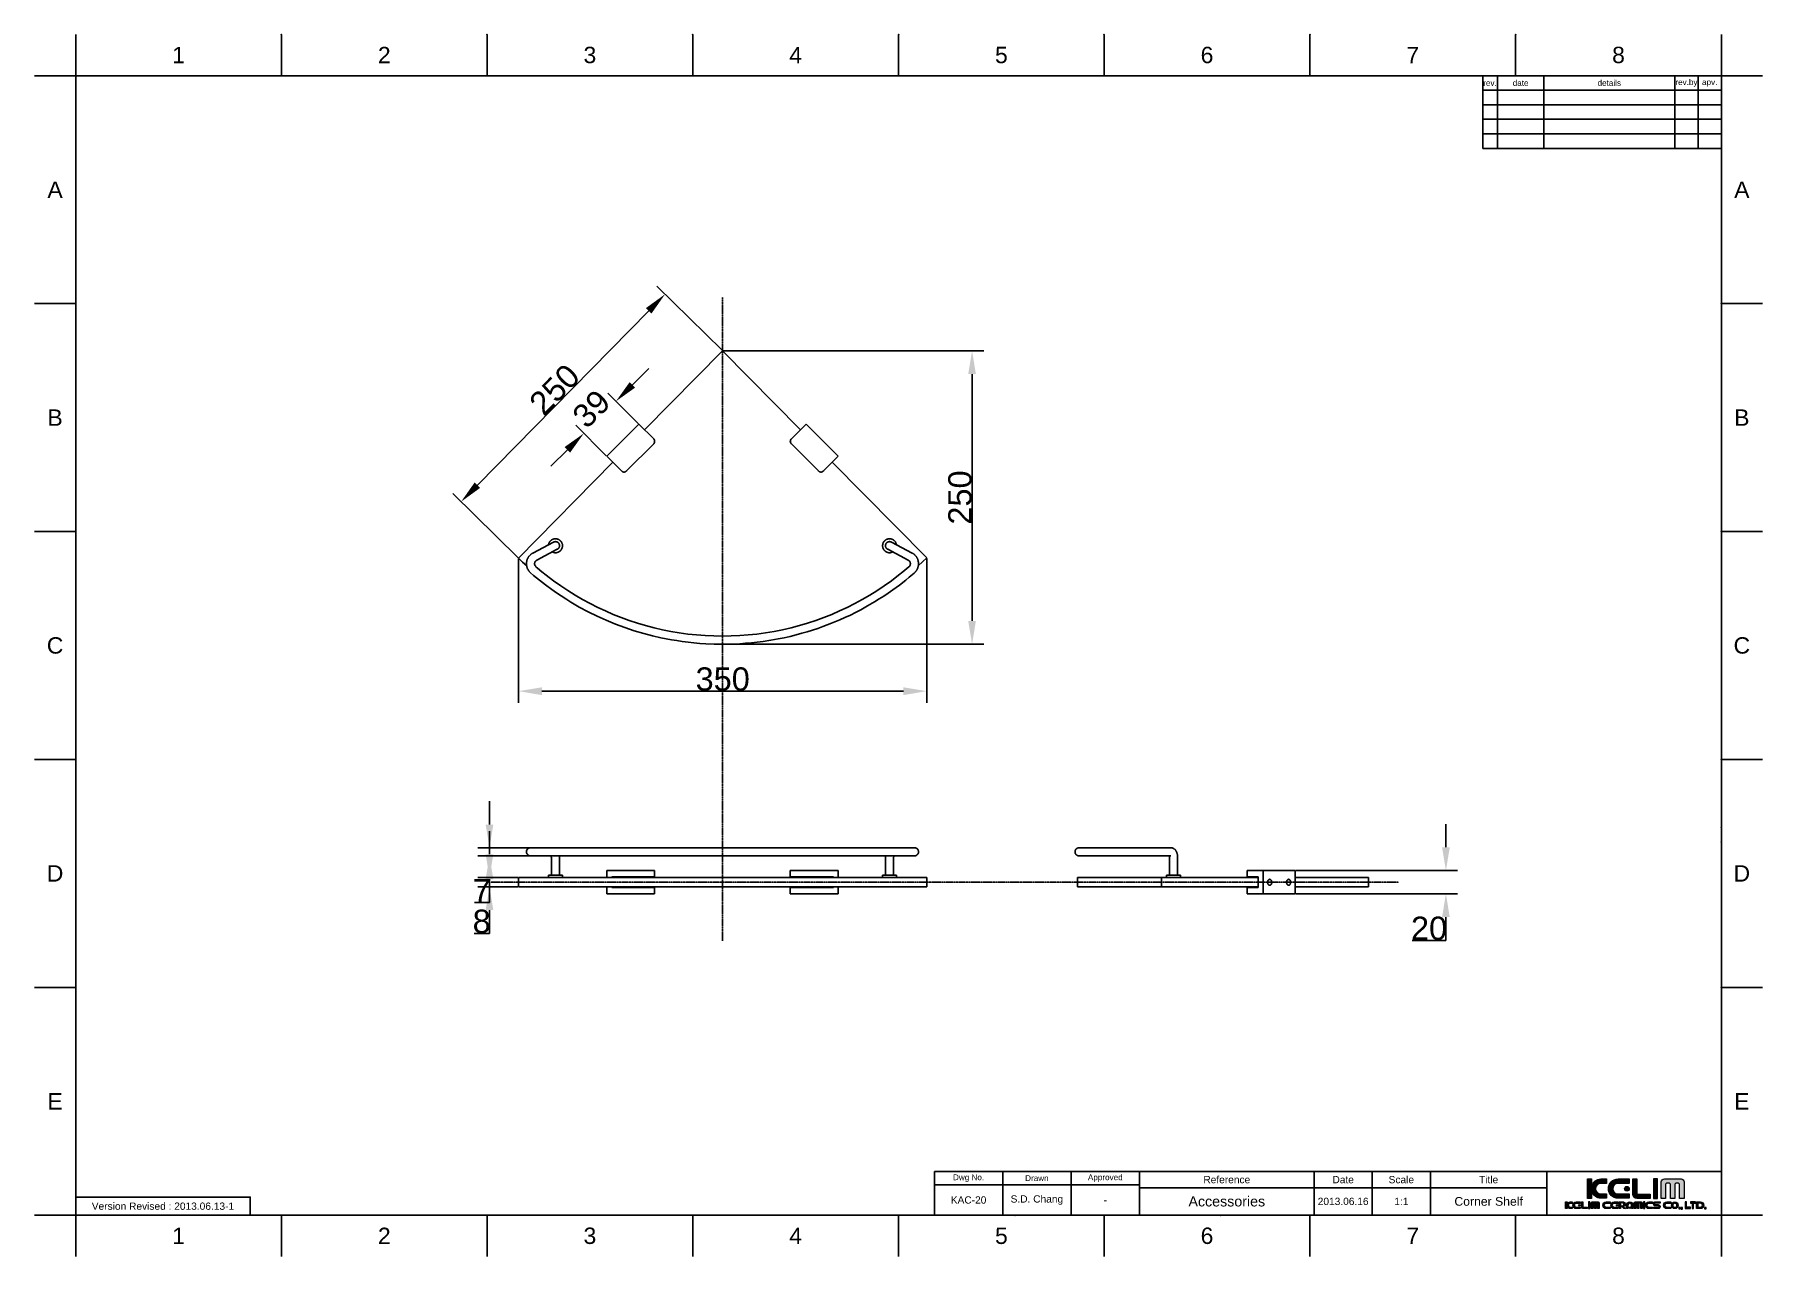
# Model space of a CAD drawing. Header units: millimetres. Extents: x 580 to 2065, y -13 to 1037.
import ezdxf

# ---------------------------------------------------------------- set-up
doc = ezdxf.new("R2010")
doc.units = ezdxf.units.MM
doc.header["$LTSCALE"] = 0.1
doc.linetypes.add('CENTER', pattern=[0.6, 0.375, -0.075, 0.075, -0.075])
for name, color, linetype in [('CEN', 1, 'CENTER'), ('DEFAULT', 7, 'Continuous'), ('FORM', 7, 'Continuous'), ('INLINE', 3, 'Continuous'), ('MAKE2D VISIBLE LINES', 7, 'Continuous'), ('OUTLINE', 2, 'Continuous'), ('TEXT', 2, 'Continuous')]:
    doc.layers.add(name, color=color, linetype=linetype)
doc.styles.add('ARIAL', font='arial_0.ttf')
doc.styles.get("Standard").update_dxf_attribs({"font": 'arial_0.ttf'})
doc.dimstyles.new('DIMENSION STYLE 01', dxfattribs={"dimtxt": 20, "dimasz": 20, "dimexe": 10, "dimexo": 0.5, "dimgap": 0.09, "dimtad": 1, "dimtoh": 1, "dimdec": 0, "dimzin": 0, "dimdsep": 46, "dimtxsty": 'ARIAL', "dimcen": 0.5, "dimadec": 1, "dimazin": 0, "dimtfac": 1, "dimtdec": 4, "dimtofl": 0, "dimtmove": 0, "dimatfit": 3, "dimfxl": 1, "dimtolj": 1, "dimtzin": 0, "dimarcsym": 0})

msp = doc.modelspace()

# ---------------------------------------------------------------- texts
at = {"char_height": 14.1, "attachment_point": 5}
for s, width, insert in [('1', 50, (703.6, 1019.1)), ('2', 50, (880.4, 1019.1)), ('3', 50, (1057.1, 1019.1)), ('4', 50, (1233.9, 1019.1)), ('5', 50, (1410.7, 1019.1)), ('6', 50, (1587.4, 1019.1)), ('7', 50, (1764.2, 1019.1)), ('8', 50, (1941, 1019.1)), ('A', 10, (597.5, 903.4)), ('A', 10, (2047, 903.4)), ('B', 10, (597.5, 707.6)), ('B', 10, (2047, 707.6)), ('C', 10, (597.5, 511.7)), ('C', 10, (2047, 511.7)), ('D', 10, (597.5, 315.9)), ('D', 10, (2047, 315.9)), ('E', 10, (597.5, 120)), ('E', 10, (2047, 120)), ('1', 50, (703.6, 4.4)), ('2', 50, (880.4, 4.4)), ('3', 50, (1057.1, 4.4)), ('4', 50, (1233.9, 4.4)), ('5', 50, (1410.7, 4.4)), ('6', 50, (1587.4, 4.4)), ('7', 50, (1764.2, 4.4)), ('8', 50, (1941, 4.4))]:
    msp.add_mtext_dynamic_manual_height_columns(s, width=width, gutter_width=12.5, heights=[0], dxfattribs=dict(at, insert=insert))
at = {"layer": 'TEXT', "attachment_point": 5}
for s, width, insert, char_height in [('rev.', 5, (1830.6, 995.1), 5), ('date', 16, (1856.9, 995.1), 5), ('details', 45, (1933.1, 995.1), 5), ('rev.by', 8, (1999.4, 995.1), 5), ('apv.', 8, (2019.4, 995.1), 5), ('Dwg No.', 44.236, (1382.5, 54), 5), ('Drawn', 23.5, (1441.2, 54), 5), ('Approved', 23.5, (1500, 54), 5), ('Reference', 60, (1604.4, 52.7), 6.25), ('Date', 20, (1704.4, 52.7), 6.25), ('Scale', 20, (1754.4, 52.7), 6.25), ('Title', 40, (1829.4, 52.7), 6.25), ('Version Revised : 2013.06.13-1', 147.99, (690.2, 29.9), 6.25), ('KAC-20', 23.5, (1382.5, 35.2), 6.25), ('S.D. Chang', 46.414, (1441.2, 35.2), 6.25), ('-', 23.5, (1500, 35.2), 6.25), ('Accessories', 128.248, (1604.4, 34), 8.75), ('2013.06.16', 20, (1704.4, 34), 6.25), ('1:1', 20, (1754.4, 34), 6.25), ('Corner Shelf', 82.521, (1829.4, 34), 7.5)]:
    msp.add_mtext_dynamic_manual_height_columns(s, width=width, gutter_width=12.5, heights=[0], dxfattribs=dict(at, insert=insert, char_height=char_height))

# ---------------------------------------------------------------- blocks, each defined once
blk = doc.blocks.new('*D127')
at = {"layer": 'DEFAULT', "color": 0, "lineweight": -2, "transparency": 16777216}
for p, q in [((995.8, 586.3), (995.8, 462.5)), ((1346.5, 586.5), (1346.5, 462.5)), ((1015.8, 472.5), (1326.5, 472.5))]:
    blk.add_line(p, q, dxfattribs=at)
at = {"layer": 'DEFAULT', "color": 0, "transparency": 16777216}
for points in [[(1015.8, 475.8), (1015.8, 469.1), (995.8, 472.5)], [(1326.5, 475.8), (1326.5, 469.1), (1346.5, 472.5)]]:
    blk.add_solid(points, dxfattribs=at)
at = {"layer": 'Defpoints', "color": 0, "transparency": 16777216}
for p in [(995.8, 586.8), (1346.5, 587), (1346.5, 472.5)]:
    blk.add_point(p, dxfattribs=at)
at = {"layer": 'DEFAULT', "color": 0, "transparency": 16777216, "insert": (1171.2, 482.8), "char_height": 20, "attachment_point": 5, "style": 'ARIAL'}
blk.add_mtext('\\A1;350^M^J', dxfattribs=at)
blk = doc.blocks.new('*D128')
at = {"layer": 'DEFAULT', "color": 0, "lineweight": -2, "transparency": 16777216}
for p, q in [((1170.7, 765.4), (1114.5, 820.6)), ((960.4, 649.6), (1107.6, 799.3)), ((995.4, 587.1), (939.3, 642.3))]:
    blk.add_line(p, q, dxfattribs=at)
at = {"layer": 'DEFAULT', "color": 0, "transparency": 16777216}
for points in [[(1105.3, 801.7), (1110, 797), (1121.7, 813.6)], [(958.1, 651.9), (962.8, 647.2), (946.4, 635.3)]]:
    blk.add_solid(points, dxfattribs=at)
at = {"layer": 'Defpoints', "color": 0, "transparency": 16777216}
for p in [(1121.7, 813.6), (1171, 765), (995.8, 586.8)]:
    blk.add_point(p, dxfattribs=at)
at = {"layer": 'DEFAULT', "color": 0, "transparency": 16777216, "insert": (1026.7, 731.7), "char_height": 20, "attachment_point": 5, "rotation": 45.4894, "style": 'ARIAL'}
blk.add_mtext('\\A1;250', dxfattribs=at)
blk = doc.blocks.new('*D129')
at = {"layer": 'DEFAULT', "color": 0, "lineweight": -2, "transparency": 16777216}
for p, q in [((1093.7, 735.8), (1107.8, 749.9)), ((1098.8, 702.3), (1072.4, 728.7)), ((1071.2, 674.8), (1044.9, 701.1)), ((1037.8, 679.9), (1023.6, 665.8))]:
    blk.add_line(p, q, dxfattribs=at)
at = {"layer": 'DEFAULT', "color": 0, "transparency": 16777216}
for points in [[(1091.3, 738.1), (1096, 733.4), (1079.5, 721.6)], [(1035.4, 682.3), (1040.1, 677.5), (1051.9, 694)]]:
    blk.add_solid(points, dxfattribs=at)
at = {"layer": 'Defpoints', "color": 0, "transparency": 16777216}
for p in [(1079.5, 721.6), (1099.1, 702), (1071.6, 674.4)]:
    blk.add_point(p, dxfattribs=at)
at = {"layer": 'DEFAULT', "color": 0, "transparency": 16777216, "insert": (1058.4, 715.1), "char_height": 20, "attachment_point": 5, "rotation": 45, "style": 'ARIAL'}
blk.add_mtext('\\A1;39', dxfattribs=at)
blk = doc.blocks.new('*D130')
at = {"layer": 'DEFAULT', "color": 0, "lineweight": -2, "transparency": 16777216}
for p, q in [((1171.5, 765), (1395.5, 765)), ((1385.5, 745), (1385.5, 532.8)), ((1171.5, 512.8), (1395.5, 512.8))]:
    blk.add_line(p, q, dxfattribs=at)
at = {"layer": 'DEFAULT', "color": 0, "transparency": 16777216}
for points in [[(1382.2, 745), (1388.8, 745), (1385.5, 765)], [(1382.2, 532.8), (1388.8, 532.8), (1385.5, 512.8)]]:
    blk.add_solid(points, dxfattribs=at)
at = {"layer": 'Defpoints', "color": 0, "transparency": 16777216}
for p in [(1171, 765), (1171, 512.8), (1385.5, 512.8)]:
    blk.add_point(p, dxfattribs=at)
at = {"layer": 'DEFAULT', "color": 0, "transparency": 16777216, "insert": (1375.2, 638.9), "char_height": 20, "attachment_point": 5, "rotation": 90, "style": 'ARIAL'}
blk.add_mtext('\\A1;250^M^J', dxfattribs=at)
blk = doc.blocks.new('*D131')
at = {"layer": 'DEFAULT', "color": 0, "lineweight": -2, "transparency": 16777216}
for p, q in [((970.8, 357.9), (970.8, 377.9)), ((1005.6, 337.9), (960.8, 337.9)), ((1005.6, 330.9), (960.8, 330.9)), ((970.8, 310.9), (970.8, 290.9)), ((970.8, 290.9), (957.8, 290.9))]:
    blk.add_line(p, q, dxfattribs=at)
at = {"layer": 'DEFAULT', "color": 0, "transparency": 16777216}
for points in [[(967.5, 357.9), (974.1, 357.9), (970.8, 337.9)], [(967.5, 310.9), (974.1, 310.9), (970.8, 330.9)]]:
    blk.add_solid(points, dxfattribs=at)
at = {"layer": 'Defpoints', "color": 0, "transparency": 16777216}
for p in [(970.8, 330.9), (1006.1, 337.9), (1006.1, 330.9)]:
    blk.add_point(p, dxfattribs=at)
at = {"layer": 'DEFAULT', "color": 0, "transparency": 16777216, "insert": (964.2, 301), "char_height": 20, "attachment_point": 5, "style": 'ARIAL'}
blk.add_mtext('\\A1;7', dxfattribs=at)
blk = doc.blocks.new('*D132')
at = {"layer": 'DEFAULT', "color": 0, "lineweight": -2, "transparency": 16777216}
for p, q in [((970.8, 332.3), (970.8, 352.3)), ((995.3, 312.3), (960.8, 312.3)), ((995.3, 304.3), (960.8, 304.3)), ((970.8, 284.3), (970.8, 264.3)), ((970.8, 264.3), (957.5, 264.3))]:
    blk.add_line(p, q, dxfattribs=at)
at = {"layer": 'DEFAULT', "color": 0, "transparency": 16777216}
for points in [[(967.5, 332.3), (974.1, 332.3), (970.8, 312.3)], [(967.5, 284.3), (974.1, 284.3), (970.8, 304.3)]]:
    blk.add_solid(points, dxfattribs=at)
at = {"layer": 'Defpoints', "color": 0, "transparency": 16777216}
for p in [(995.8, 312.3), (970.8, 304.3), (995.8, 304.3)]:
    blk.add_point(p, dxfattribs=at)
at = {"layer": 'DEFAULT', "color": 0, "transparency": 16777216, "insert": (964.1, 274.6), "char_height": 20, "attachment_point": 5, "style": 'ARIAL'}
blk.add_mtext('\\A1;8', dxfattribs=at)
blk = doc.blocks.new('*D133')
at = {"layer": 'DEFAULT', "color": 0, "lineweight": -2, "transparency": 16777216}
for p, q in [((1792.7, 338.3), (1792.7, 358.3)), ((1663.7, 318.3), (1802.7, 318.3)), ((1663.7, 298.3), (1802.7, 298.3)), ((1792.7, 278.3), (1792.7, 258.3)), ((1792.7, 258.3), (1763.7, 258.3))]:
    blk.add_line(p, q, dxfattribs=at)
at = {"layer": 'DEFAULT', "color": 0, "transparency": 16777216}
for points in [[(1789.4, 338.3), (1796, 338.3), (1792.7, 318.3)], [(1789.4, 278.3), (1796, 278.3), (1792.7, 298.3)]]:
    blk.add_solid(points, dxfattribs=at)
at = {"layer": 'Defpoints', "color": 0, "transparency": 16777216}
for p in [(1663.2, 318.3), (1663.2, 298.3), (1792.7, 298.3)]:
    blk.add_point(p, dxfattribs=at)
at = {"layer": 'DEFAULT', "color": 0, "transparency": 16777216, "insert": (1778.2, 268.6), "char_height": 20, "attachment_point": 5, "style": 'ARIAL'}
blk.add_mtext('\\A1;20', dxfattribs=at)

# ---------------------------------------------------------------- dimensions: what is measured, and where the dimension line sits
at = {"layer": 'DEFAULT'}
for base, p1, p2, angle, picture, middle in [((1121.7, 813.6), (995.8, 586.8), (1171, 765), 45.4894, '*D128', (1026.7, 731.7)), ((1079.5, 721.6), (1071.6, 674.4), (1099.1, 702), 45, '*D129', (1058.4, 715.1)), ((970.8, 330.9), (1006.1, 337.9), (1006.1, 330.9), 90, '*D131', (964.2, 301)), ((1792.7, 298.3), (1663.2, 318.3), (1663.2, 298.3), 90, '*D133', (1778.2, 268.6)), ((970.8, 304.3), (995.8, 312.3), (995.8, 304.3), 90, '*D132', (964.1, 274.6))]:
    dim = msp.add_linear_dim(base=base, p1=p1, p2=p2, angle=angle, dimstyle='DIMENSION STYLE 01', dxfattribs=at)
    dim.commit()
    dim.dimension.update_dxf_attribs({"geometry": picture, "text_midpoint": middle})
dim = msp.add_linear_dim(base=(1385.5, 512.8), p1=(1171, 765), p2=(1171, 512.8), angle=270, text='250^M^J', dimstyle='DIMENSION STYLE 01', dxfattribs=at)
dim.commit()
dim.dimension.update_dxf_attribs({"geometry": '*D130', "text_midpoint": (1375.2, 638.9)})
dim = msp.add_linear_dim(base=(1346.5, 472.5), p1=(995.8, 586.8), p2=(1346.5, 587), text='350^M^J', dimstyle='DIMENSION STYLE 01', dxfattribs=at)
dim.commit()
dim.dimension.update_dxf_attribs({"geometry": '*D127', "text_midpoint": (1171.2, 482.8)})

# ---------------------------------------------------------------- hatches: boundary and pattern name
at = {"layer": 'TEXT'}
h = msp.add_hatch(color=2, dxfattribs=at)
h.dxf.hatch_style = 2
edge = h.paths.add_edge_path()
edge.add_spline(control_points=[(1930.7, 40.4), (1930.7, 40.4), (1925.9, 40.4), (1925.9, 40.4), (1923.3, 40.4), (1921.3, 42.4), (1921.3, 44.9), (1921.3, 47.5), (1923.3, 49.5), (1925.9, 49.5), (1925.9, 49.5), (1930.7, 49.5), (1930.7, 49.5), (1930.7, 49.5), (1930.7, 53.3), (1930.7, 53.3), (1930.7, 53.3), (1925.9, 53.3), (1925.9, 53.3), (1922.1, 53.3), (1918.9, 50.7), (1917.9, 47.2), (1917.9, 47.2), (1917.9, 53.4), (1917.9, 53.4), (1917.9, 53.4), (1914.4, 53.4), (1914.4, 53.4), (1914.4, 53.4), (1914.4, 36.6), (1914.4, 36.6), (1914.4, 36.6), (1917.9, 36.6), (1917.9, 36.6), (1917.9, 36.6), (1917.9, 42.8), (1917.9, 42.8), (1918.9, 39.3), (1922.1, 36.7), (1925.9, 36.7), (1925.9, 36.7), (1930.7, 36.7), (1930.7, 36.7), (1930.7, 36.7), (1930.7, 40.4), (1930.7, 40.4)], knot_values=[0, 0, 0, 0, 1, 1, 1, 2, 2, 2, 3, 3, 3, 4, 4, 4, 5, 5, 5, 6, 6, 6, 7, 7, 7, 8, 8, 8, 9, 9, 9, 10, 10, 10, 11, 11, 11, 12, 12, 12, 13, 13, 13, 14, 14, 14, 15, 15, 15, 15], degree=3, periodic=0)
h = msp.add_hatch(color=256, dxfattribs=at)
h.dxf.hatch_style = 2
edge = h.paths.add_edge_path()
edge.add_spline(control_points=[(1940.6, 36.7), (1940.6, 36.7), (1950.2, 36.7), (1950.2, 36.7), (1950.2, 36.7), (1950.2, 40.4), (1950.2, 40.4), (1950.2, 40.4), (1940.6, 40.4), (1940.6, 40.4), (1938, 40.4), (1936, 42.4), (1936, 44.9), (1936, 47.5), (1938, 49.5), (1940.6, 49.5), (1940.6, 49.5), (1950.2, 49.5), (1950.2, 49.5), (1950.2, 49.5), (1950.2, 53.3), (1950.2, 53.3), (1950.2, 53.3), (1940.6, 53.3), (1940.6, 53.3), (1936, 53.3), (1932.3, 49.6), (1932.3, 45), (1932.3, 40.4), (1936, 36.7), (1940.6, 36.7)], knot_values=[0, 0, 0, 0, 1, 1, 1, 2, 2, 2, 3, 3, 3, 4, 4, 4, 5, 5, 5, 6, 6, 6, 7, 7, 7, 8, 8, 8, 9, 9, 9, 10, 10, 10, 10], degree=3, periodic=0)
h = msp.add_hatch(color=2, dxfattribs=at)
h.dxf.hatch_style = 2
edge = h.paths.add_edge_path()
edge.add_spline(control_points=[(1946.2, 44.9), (1946.2, 43.8), (1947.1, 42.9), (1948.2, 42.9), (1949.3, 42.9), (1950.2, 43.8), (1950.2, 44.9), (1950.2, 46), (1949.3, 46.9), (1948.2, 46.9), (1947.1, 46.9), (1946.2, 46), (1946.2, 44.9)], knot_values=[0, 0, 0, 0, 1, 1, 1, 2, 2, 2, 3, 3, 3, 4, 4, 4, 4], degree=3, periodic=0)
h = msp.add_hatch(color=2, dxfattribs=at)
h.dxf.hatch_style = 2
edge = h.paths.add_edge_path()
edge.add_spline(control_points=[(1956.7, 36.6), (1956.7, 36.6), (1968.1, 36.6), (1968.1, 36.6), (1968.1, 36.6), (1968.1, 40.1), (1968.1, 40.1), (1968.1, 40.1), (1956.8, 40.1), (1956.8, 40.1), (1956.8, 40.1), (1956.8, 40.1), (1956.8, 40.1), (1956.8, 40.1), (1956.8, 53.4), (1956.8, 53.4), (1956.8, 53.4), (1953.2, 53.4), (1953.2, 53.4), (1953.2, 53.4), (1953.2, 40.1), (1953.2, 40.1), (1953.2, 40.1), (1953.2, 40.1), (1953.2, 40.1), (1953.2, 38.1), (1954.8, 36.5), (1956.8, 36.5), (1956.8, 36.5), (1956.7, 36.6), (1956.7, 36.6)], knot_values=[0, 0, 0, 0, 1, 1, 1, 2, 2, 2, 3, 3, 3, 4, 4, 4, 5, 5, 5, 6, 6, 6, 7, 7, 7, 8, 8, 8, 9, 9, 9, 10, 10, 10, 10], degree=3, periodic=0)
h = msp.add_hatch(color=2, dxfattribs=at)
h.dxf.hatch_style = 2
h.paths.add_polyline_path([(1974.6, 53.4), (1971, 53.4), (1971, 36.6), (1974.6, 36.6)])
h = msp.add_hatch(color=2, dxfattribs=at)
h.dxf.hatch_style = 2
edge = h.paths.add_edge_path()
edge.add_spline(control_points=[(1994.8, 53.3), (1994.8, 53.3), (1980.4, 53.3), (1980.4, 53.3), (1978.9, 53.3), (1977.7, 52.2), (1977.7, 50.7), (1977.7, 50.7), (1977.7, 36.6), (1977.7, 36.6), (1977.7, 36.6), (1981.5, 36.6), (1981.5, 36.6), (1981.5, 36.6), (1981.5, 48.9), (1981.5, 48.9), (1981.5, 48.9), (1982.3, 49.7), (1982.3, 49.7), (1982.3, 49.7), (1984.9, 49.7), (1984.9, 49.7), (1984.9, 49.7), (1985.7, 48.9), (1985.7, 48.9), (1985.7, 48.9), (1985.7, 36.6), (1985.7, 36.6), (1985.7, 36.6), (1989.4, 36.6), (1989.4, 36.6), (1989.4, 36.6), (1989.4, 48.9), (1989.4, 48.9), (1989.4, 48.9), (1990.2, 49.7), (1990.2, 49.7), (1990.2, 49.7), (1992.7, 49.7), (1992.7, 49.7), (1992.7, 49.7), (1993.5, 48.9), (1993.5, 48.9), (1993.5, 48.9), (1993.5, 36.6), (1993.5, 36.6), (1993.5, 36.6), (1997.4, 36.6), (1997.4, 36.6), (1997.4, 36.6), (1997.4, 50.7), (1997.4, 50.7), (1997.4, 52.2), (1996.2, 53.3), (1994.8, 53.3)], knot_values=[0, 0, 0, 0, 1, 1, 1, 2, 2, 2, 3, 3, 3, 4, 4, 4, 5, 5, 5, 6, 6, 6, 7, 7, 7, 8, 8, 8, 9, 9, 9, 10, 10, 10, 11, 11, 11, 12, 12, 12, 13, 13, 13, 14, 14, 14, 15, 15, 15, 16, 16, 16, 17, 17, 17, 18, 18, 18, 18], degree=3, periodic=0)
h = msp.add_hatch(color=2, dxfattribs=at)
h.dxf.hatch_style = 2
edge = h.paths.add_edge_path()
edge.add_spline(control_points=[(1896.8, 31.5), (1896.8, 31.5), (1896.8, 33.7), (1896.8, 33.7), (1896.8, 33.7), (1895.5, 33.7), (1895.5, 33.7), (1895.5, 33.7), (1895.5, 27.8), (1895.5, 27.8), (1895.5, 27.8), (1896.8, 27.8), (1896.8, 27.8), (1896.8, 27.8), (1896.8, 29.9), (1896.8, 29.9), (1897.1, 28.7), (1898.2, 27.8), (1899.5, 27.8), (1899.5, 27.8), (1901.2, 27.8), (1901.2, 27.8), (1901.2, 27.8), (1901.2, 29.1), (1901.2, 29.1), (1901.2, 29.1), (1899.5, 29.1), (1899.5, 29.1), (1898.6, 29.1), (1897.9, 29.8), (1897.9, 30.7), (1897.9, 31.6), (1898.6, 32.3), (1899.5, 32.3), (1899.5, 32.3), (1901.2, 32.3), (1901.2, 32.3), (1901.2, 32.3), (1901.2, 33.6), (1901.2, 33.6), (1901.2, 33.6), (1899.5, 33.6), (1899.5, 33.6), (1898.2, 33.6), (1897.1, 32.7), (1896.8, 31.5)], knot_values=[0, 0, 0, 0, 1, 1, 1, 2, 2, 2, 3, 3, 3, 4, 4, 4, 5, 5, 5, 6, 6, 6, 7, 7, 7, 8, 8, 8, 9, 9, 9, 10, 10, 10, 11, 11, 11, 12, 12, 12, 13, 13, 13, 14, 14, 14, 15, 15, 15, 15], degree=3, periodic=0)
h = msp.add_hatch(color=2, dxfattribs=at)
h.dxf.hatch_style = 2
edge = h.paths.add_edge_path()
edge.add_spline(control_points=[(1901.8, 30.7), (1901.8, 29.1), (1903.1, 27.8), (1904.7, 27.8), (1904.7, 27.8), (1908, 27.8), (1908, 27.8), (1908, 27.8), (1908, 29.1), (1908, 29.1), (1908, 29.1), (1904.7, 29.1), (1904.7, 29.1), (1903.8, 29.1), (1903.1, 29.8), (1903.1, 30.7), (1903.1, 31.6), (1903.8, 32.3), (1904.7, 32.3), (1904.7, 32.3), (1908, 32.3), (1908, 32.3), (1908, 32.3), (1908, 33.6), (1908, 33.6), (1908, 33.6), (1904.7, 33.6), (1904.7, 33.6), (1903.1, 33.6), (1901.8, 32.3), (1901.8, 30.7)], knot_values=[0, 0, 0, 0, 1, 1, 1, 2, 2, 2, 3, 3, 3, 4, 4, 4, 5, 5, 5, 6, 6, 6, 7, 7, 7, 8, 8, 8, 9, 9, 9, 10, 10, 10, 10], degree=3, periodic=0)
h = msp.add_hatch(color=2, dxfattribs=at)
h.dxf.hatch_style = 2
edge = h.paths.add_edge_path()
edge.add_spline(control_points=[(1906.6, 30.7), (1906.6, 30.3), (1906.9, 30), (1907.3, 30), (1907.7, 30), (1908, 30.3), (1908, 30.7), (1908, 31.1), (1907.7, 31.4), (1907.3, 31.4), (1906.9, 31.4), (1906.6, 31.1), (1906.6, 30.7)], knot_values=[0, 0, 0, 0, 1, 1, 1, 2, 2, 2, 3, 3, 3, 4, 4, 4, 4], degree=3, periodic=0)
h = msp.add_hatch(color=2, dxfattribs=at)
h.dxf.hatch_style = 2
edge = h.paths.add_edge_path()
edge.add_spline(control_points=[(1910.3, 29), (1910.3, 29), (1910.3, 33.7), (1910.3, 33.7), (1910.3, 33.7), (1909.1, 33.7), (1909.1, 33.7), (1909.1, 33.7), (1909.1, 29), (1909.1, 29), (1909.1, 29), (1909.1, 29), (1909.1, 29), (1909.1, 28.3), (1909.6, 27.8), (1910.3, 27.8), (1910.3, 27.8), (1910.3, 27.8), (1910.3, 27.8), (1910.3, 27.8), (1914.3, 27.8), (1914.3, 27.8), (1914.3, 27.8), (1914.3, 29), (1914.3, 29), (1914.3, 29), (1910.3, 29), (1910.3, 29), (1910.3, 29), (1910.3, 29), (1910.3, 29)], knot_values=[0, 0, 0, 0, 1, 1, 1, 2, 2, 2, 3, 3, 3, 4, 4, 4, 5, 5, 5, 6, 6, 6, 7, 7, 7, 8, 8, 8, 9, 9, 9, 10, 10, 10, 10], degree=3, periodic=0)
h = msp.add_hatch(color=2, dxfattribs=at)
h.dxf.hatch_style = 2
h.paths.add_polyline_path([(1915.3, 27.8), (1916.5, 27.8), (1916.5, 33.7), (1915.3, 33.7)])
h = msp.add_hatch(color=2, dxfattribs=at)
h.dxf.hatch_style = 2
edge = h.paths.add_edge_path()
edge.add_spline(control_points=[(1923.6, 33.6), (1923.6, 33.6), (1918.5, 33.6), (1918.5, 33.6), (1918, 33.6), (1917.6, 33.2), (1917.6, 32.7), (1917.6, 32.7), (1917.6, 27.8), (1917.6, 27.8), (1917.6, 27.8), (1918.9, 27.8), (1918.9, 27.8), (1918.9, 27.8), (1918.9, 32.1), (1918.9, 32.1), (1918.9, 32.1), (1919.2, 32.4), (1919.2, 32.4), (1919.2, 32.4), (1920.1, 32.4), (1920.1, 32.4), (1920.1, 32.4), (1920.4, 32.1), (1920.4, 32.1), (1920.4, 32.1), (1920.4, 27.8), (1920.4, 27.8), (1920.4, 27.8), (1921.7, 27.8), (1921.7, 27.8), (1921.7, 27.8), (1921.7, 32.1), (1921.7, 32.1), (1921.7, 32.1), (1922, 32.4), (1922, 32.4), (1922, 32.4), (1922.8, 32.4), (1922.8, 32.4), (1922.8, 32.4), (1923.1, 32.1), (1923.1, 32.1), (1923.1, 32.1), (1923.1, 27.8), (1923.1, 27.8), (1923.1, 27.8), (1924.5, 27.8), (1924.5, 27.8), (1924.5, 27.8), (1924.5, 32.7), (1924.5, 32.7), (1924.5, 33.2), (1924.1, 33.6), (1923.6, 33.6)], knot_values=[0, 0, 0, 0, 1, 1, 1, 2, 2, 2, 3, 3, 3, 4, 4, 4, 5, 5, 5, 6, 6, 6, 7, 7, 7, 8, 8, 8, 9, 9, 9, 10, 10, 10, 11, 11, 11, 12, 12, 12, 13, 13, 13, 14, 14, 14, 15, 15, 15, 16, 16, 16, 17, 17, 17, 18, 18, 18, 18], degree=3, periodic=0)
h = msp.add_hatch(color=2, dxfattribs=at)
h.dxf.hatch_style = 2
edge = h.paths.add_edge_path()
edge.add_spline(control_points=[(1927.6, 30.7), (1927.6, 29.1), (1928.9, 27.8), (1930.5, 27.8), (1930.5, 27.8), (1933.8, 27.8), (1933.8, 27.8), (1933.8, 27.8), (1933.8, 29.1), (1933.8, 29.1), (1933.8, 29.1), (1930.4, 29.1), (1930.4, 29.1), (1929.6, 29.1), (1928.8, 29.8), (1928.8, 30.7), (1928.8, 31.6), (1929.6, 32.3), (1930.4, 32.3), (1930.4, 32.3), (1933.8, 32.3), (1933.8, 32.3), (1933.8, 32.3), (1933.8, 33.6), (1933.8, 33.6), (1933.8, 33.6), (1930.5, 33.6), (1930.5, 33.6), (1928.9, 33.6), (1927.6, 32.3), (1927.6, 30.7)], knot_values=[0, 0, 0, 0, 1, 1, 1, 2, 2, 2, 3, 3, 3, 4, 4, 4, 5, 5, 5, 6, 6, 6, 7, 7, 7, 8, 8, 8, 9, 9, 9, 10, 10, 10, 10], degree=3, periodic=0)
h = msp.add_hatch(color=2, dxfattribs=at)
h.dxf.hatch_style = 2
edge = h.paths.add_edge_path()
edge.add_spline(control_points=[(1934.4, 30.7), (1934.4, 29.1), (1935.7, 27.8), (1937.3, 27.8), (1937.3, 27.8), (1940.6, 27.8), (1940.6, 27.8), (1940.6, 27.8), (1940.6, 29.1), (1940.6, 29.1), (1940.6, 29.1), (1937.3, 29.1), (1937.3, 29.1), (1936.4, 29.1), (1935.7, 29.8), (1935.7, 30.7), (1935.7, 31.6), (1936.4, 32.3), (1937.3, 32.3), (1937.3, 32.3), (1940.6, 32.3), (1940.6, 32.3), (1940.6, 32.3), (1940.6, 33.6), (1940.6, 33.6), (1940.6, 33.6), (1937.3, 33.6), (1937.3, 33.6), (1935.7, 33.6), (1934.4, 32.3), (1934.4, 30.7)], knot_values=[0, 0, 0, 0, 1, 1, 1, 2, 2, 2, 3, 3, 3, 4, 4, 4, 5, 5, 5, 6, 6, 6, 7, 7, 7, 8, 8, 8, 9, 9, 9, 10, 10, 10, 10], degree=3, periodic=0)
h = msp.add_hatch(color=2, dxfattribs=at)
h.dxf.hatch_style = 2
edge = h.paths.add_edge_path()
edge.add_spline(control_points=[(1939.2, 30.7), (1939.2, 30.3), (1939.5, 30), (1939.9, 30), (1940.3, 30), (1940.6, 30.3), (1940.6, 30.7), (1940.6, 31.1), (1940.3, 31.4), (1939.9, 31.4), (1939.5, 31.4), (1939.2, 31.1), (1939.2, 30.7)], knot_values=[0, 0, 0, 0, 1, 1, 1, 2, 2, 2, 3, 3, 3, 4, 4, 4, 4], degree=3, periodic=0)
h = msp.add_hatch(color=2, dxfattribs=at)
h.dxf.hatch_style = 2
edge = h.paths.add_edge_path()
edge.add_spline(control_points=[(1946.9, 31.5), (1946.9, 32.7), (1945.8, 33.7), (1944.4, 33.7), (1944.4, 33.7), (1942.8, 33.7), (1942.8, 33.7), (1942.8, 33.7), (1941.6, 33.7), (1941.6, 33.7), (1941.6, 33.7), (1941.6, 32.7), (1941.6, 32.7), (1941.6, 32.7), (1941.6, 30.3), (1941.6, 30.3), (1941.6, 30.3), (1941.6, 29.3), (1941.6, 29.3), (1941.6, 29.3), (1941.6, 27.8), (1941.6, 27.8), (1941.6, 27.8), (1942.8, 27.8), (1942.8, 27.8), (1942.8, 27.8), (1942.8, 29.3), (1942.8, 29.3), (1942.8, 29.3), (1944.3, 29.3), (1944.3, 29.3), (1944.3, 29.3), (1945.6, 27.8), (1945.6, 27.8), (1945.6, 27.8), (1946.9, 27.8), (1946.9, 27.8), (1946.9, 27.8), (1945.4, 29.5), (1945.4, 29.5), (1946.3, 29.8), (1946.9, 30.6), (1946.9, 31.5)], knot_values=[0, 0, 0, 0, 1, 1, 1, 2, 2, 2, 3, 3, 3, 4, 4, 4, 5, 5, 5, 6, 6, 6, 7, 7, 7, 8, 8, 8, 9, 9, 9, 10, 10, 10, 11, 11, 11, 12, 12, 12, 13, 13, 13, 14, 14, 14, 14], degree=3, periodic=0)
edge = h.paths.add_edge_path()
edge.add_spline(control_points=[(1944.4, 30.3), (1944.4, 30.3), (1942.8, 30.3), (1942.8, 30.3), (1942.8, 30.3), (1942.8, 32.7), (1942.8, 32.7), (1942.8, 32.7), (1944.4, 32.7), (1944.4, 32.7), (1945.2, 32.7), (1945.8, 32.2), (1945.8, 31.5), (1945.8, 30.8), (1945.2, 30.3), (1944.4, 30.3)], knot_values=[0, 0, 0, 0, 1, 1, 1, 2, 2, 2, 3, 3, 3, 4, 4, 4, 5, 5, 5, 5], degree=3, periodic=0)
h = msp.add_hatch(color=2, dxfattribs=at)
h.dxf.hatch_style = 2
edge = h.paths.add_edge_path()
edge.add_spline(control_points=[(1950.7, 33.6), (1949.1, 33.6), (1947.8, 32.4), (1947.8, 30.9), (1947.8, 30.9), (1947.8, 27.8), (1947.8, 27.8), (1947.8, 27.8), (1949.1, 27.8), (1949.1, 27.8), (1949.1, 27.8), (1949.1, 31), (1949.1, 31), (1949.1, 31.8), (1949.8, 32.4), (1950.7, 32.4), (1951.6, 32.4), (1952.3, 31.8), (1952.3, 31), (1952.3, 31), (1952.3, 27.8), (1952.3, 27.8), (1952.3, 27.8), (1953.6, 27.8), (1953.6, 27.8), (1953.6, 27.8), (1953.6, 30.9), (1953.6, 30.9), (1953.6, 32.4), (1952.3, 33.6), (1950.7, 33.6)], knot_values=[0, 0, 0, 0, 1, 1, 1, 2, 2, 2, 3, 3, 3, 4, 4, 4, 5, 5, 5, 6, 6, 6, 7, 7, 7, 8, 8, 8, 9, 9, 9, 10, 10, 10, 10], degree=3, periodic=0)
h = msp.add_hatch(color=2, dxfattribs=at)
h.dxf.hatch_style = 2
edge = h.paths.add_edge_path()
edge.add_spline(control_points=[(1960.5, 33.6), (1960.5, 33.6), (1955.5, 33.6), (1955.5, 33.6), (1955, 33.6), (1954.5, 33.2), (1954.5, 32.7), (1954.5, 32.7), (1954.5, 27.8), (1954.5, 27.8), (1954.5, 27.8), (1955.9, 27.8), (1955.9, 27.8), (1955.9, 27.8), (1955.9, 32.1), (1955.9, 32.1), (1955.9, 32.1), (1956.2, 32.4), (1956.2, 32.4), (1956.2, 32.4), (1957, 32.4), (1957, 32.4), (1957, 32.4), (1957.3, 32.1), (1957.3, 32.1), (1957.3, 32.1), (1957.3, 27.8), (1957.3, 27.8), (1957.3, 27.8), (1958.6, 27.8), (1958.6, 27.8), (1958.6, 27.8), (1958.6, 32.1), (1958.6, 32.1), (1958.6, 32.1), (1958.9, 32.4), (1958.9, 32.4), (1958.9, 32.4), (1959.8, 32.4), (1959.8, 32.4), (1959.8, 32.4), (1960.1, 32.1), (1960.1, 32.1), (1960.1, 32.1), (1960.1, 27.8), (1960.1, 27.8), (1960.1, 27.8), (1961.4, 27.8), (1961.4, 27.8), (1961.4, 27.8), (1961.4, 32.7), (1961.4, 32.7), (1961.4, 33.2), (1961, 33.6), (1960.5, 33.6)], knot_values=[0, 0, 0, 0, 1, 1, 1, 2, 2, 2, 3, 3, 3, 4, 4, 4, 5, 5, 5, 6, 6, 6, 7, 7, 7, 8, 8, 8, 9, 9, 9, 10, 10, 10, 11, 11, 11, 12, 12, 12, 13, 13, 13, 14, 14, 14, 15, 15, 15, 16, 16, 16, 17, 17, 17, 18, 18, 18, 18], degree=3, periodic=0)
h = msp.add_hatch(color=2, dxfattribs=at)
h.dxf.hatch_style = 2
h.paths.add_polyline_path([(1962.5, 27.8), (1963.7, 27.8), (1963.7, 33.7), (1962.5, 33.7)])
h = msp.add_hatch(color=2, dxfattribs=at)
h.dxf.hatch_style = 2
edge = h.paths.add_edge_path()
edge.add_spline(control_points=[(1964.1, 30.7), (1964.1, 29.1), (1965.4, 27.8), (1967, 27.8), (1967, 27.8), (1970.3, 27.8), (1970.3, 27.8), (1970.3, 27.8), (1970.3, 29.1), (1970.3, 29.1), (1970.3, 29.1), (1967, 29.1), (1967, 29.1), (1966.1, 29.1), (1965.4, 29.8), (1965.4, 30.7), (1965.4, 31.6), (1966.1, 32.3), (1967, 32.3), (1967, 32.3), (1970.3, 32.3), (1970.3, 32.3), (1970.3, 32.3), (1970.3, 33.6), (1970.3, 33.6), (1970.3, 33.6), (1967, 33.6), (1967, 33.6), (1965.4, 33.6), (1964.1, 32.3), (1964.1, 30.7)], knot_values=[0, 0, 0, 0, 1, 1, 1, 2, 2, 2, 3, 3, 3, 4, 4, 4, 5, 5, 5, 6, 6, 6, 7, 7, 7, 8, 8, 8, 9, 9, 9, 10, 10, 10, 10], degree=3, periodic=0)
h = msp.add_hatch(color=2, dxfattribs=at)
h.dxf.hatch_style = 2
edge = h.paths.add_edge_path()
edge.add_spline(control_points=[(1971, 31.8), (1971, 30), (1972.8, 30.2), (1972.8, 30.2), (1972.8, 30.2), (1972.8, 30.2), (1972.8, 30.2), (1972.8, 30.2), (1974.8, 30.2), (1974.8, 30.2), (1974.8, 30.2), (1975.1, 30.2), (1975.1, 30.2), (1975.1, 30.2), (1975.6, 30.1), (1975.6, 29.7), (1975.6, 29.2), (1975.3, 29), (1975.1, 29), (1975.1, 29), (1971, 29), (1971, 29), (1971, 29), (1971, 27.8), (1971, 27.8), (1971, 27.8), (1975.1, 27.8), (1975.1, 27.8), (1975.1, 27.8), (1976.7, 27.8), (1976.7, 29.6), (1976.7, 31.4), (1974.8, 31.3), (1974.8, 31.3), (1974.8, 31.3), (1974.8, 31.3), (1974.8, 31.3), (1974.8, 31.3), (1972.8, 31.3), (1972.8, 31.3), (1972.8, 31.3), (1972.5, 31.3), (1972.5, 31.3), (1972.5, 31.3), (1972, 31.3), (1972, 31.8), (1972, 32.3), (1972.3, 32.4), (1972.5, 32.4), (1972.5, 32.4), (1976.7, 32.4), (1976.7, 32.4), (1976.7, 32.4), (1976.7, 33.6), (1976.7, 33.6), (1976.7, 33.6), (1972.5, 33.6), (1972.5, 33.6), (1972.5, 33.6), (1971, 33.6), (1971, 31.8)], knot_values=[0, 0, 0, 0, 1, 1, 1, 2, 2, 2, 3, 3, 3, 4, 4, 4, 5, 5, 5, 6, 6, 6, 7, 7, 7, 8, 8, 8, 9, 9, 9, 10, 10, 10, 11, 11, 11, 12, 12, 12, 13, 13, 13, 14, 14, 14, 15, 15, 15, 16, 16, 16, 17, 17, 17, 18, 18, 18, 19, 19, 19, 20, 20, 20, 20], degree=3, periodic=0)
h = msp.add_hatch(color=2, dxfattribs=at)
h.dxf.hatch_style = 2
edge = h.paths.add_edge_path()
edge.add_spline(control_points=[(1979.6, 30.7), (1979.6, 29.1), (1980.9, 27.8), (1982.5, 27.8), (1982.5, 27.8), (1985.9, 27.8), (1985.9, 27.8), (1985.9, 27.8), (1985.9, 29.1), (1985.9, 29.1), (1985.9, 29.1), (1982.5, 29.1), (1982.5, 29.1), (1981.6, 29.1), (1980.9, 29.8), (1980.9, 30.7), (1980.9, 31.6), (1981.6, 32.3), (1982.5, 32.3), (1982.5, 32.3), (1985.9, 32.3), (1985.9, 32.3), (1985.9, 32.3), (1985.9, 33.6), (1985.9, 33.6), (1985.9, 33.6), (1982.5, 33.6), (1982.5, 33.6), (1980.9, 33.6), (1979.6, 32.3), (1979.6, 30.7)], knot_values=[0, 0, 0, 0, 1, 1, 1, 2, 2, 2, 3, 3, 3, 4, 4, 4, 5, 5, 5, 6, 6, 6, 7, 7, 7, 8, 8, 8, 9, 9, 9, 10, 10, 10, 10], degree=3, periodic=0)
h = msp.add_hatch(color=2, dxfattribs=at)
h.dxf.hatch_style = 2
edge = h.paths.add_edge_path()
edge.add_spline(control_points=[(1989.4, 33.6), (1987.8, 33.6), (1986.5, 32.3), (1986.5, 30.7), (1986.5, 29.1), (1987.8, 27.8), (1989.4, 27.8), (1991, 27.8), (1992.3, 29.1), (1992.3, 30.7), (1992.3, 32.3), (1991, 33.6), (1989.4, 33.6)], knot_values=[0, 0, 0, 0, 1, 1, 1, 2, 2, 2, 3, 3, 3, 4, 4, 4, 4], degree=3, periodic=0)
edge = h.paths.add_edge_path()
edge.add_spline(control_points=[(1989.4, 29), (1988.4, 29), (1987.7, 29.7), (1987.7, 30.7), (1987.7, 31.7), (1988.4, 32.5), (1989.4, 32.5), (1990.4, 32.5), (1991.2, 31.7), (1991.2, 30.7), (1991.2, 29.7), (1990.4, 29), (1989.4, 29)], knot_values=[0, 0, 0, 0, 1, 1, 1, 2, 2, 2, 3, 3, 3, 4, 4, 4, 4], degree=3, periodic=0)
h = msp.add_hatch(color=2, dxfattribs=at)
h.dxf.hatch_style = 2
h.paths.add_polyline_path([(1999.5, 33.7), (1998.3, 33.7), (1998.3, 29), (1998.3, 27.8), (1999.5, 27.8), (2002.9, 27.8), (2002.9, 29), (1999.5, 29)])
h = msp.add_hatch(color=2, dxfattribs=at)
h.dxf.hatch_style = 2
h.paths.add_polyline_path([(2004.4, 33.7), (2002.8, 33.7), (2002.8, 32.4), (2004.4, 32.4), (2004.4, 27.8), (2005.6, 27.8), (2005.6, 32.4), (2007.3, 32.4), (2007.3, 33.7), (2005.6, 33.7)])
h = msp.add_hatch(color=2, dxfattribs=at)
h.dxf.hatch_style = 2
edge = h.paths.add_edge_path()
edge.add_spline(control_points=[(2011.4, 33.6), (2011.4, 33.6), (2008.1, 33.6), (2008.1, 33.6), (2008.1, 33.6), (2008.1, 27.8), (2008.1, 27.8), (2008.1, 27.8), (2011.4, 27.8), (2011.4, 27.8), (2013, 27.8), (2014.3, 29.1), (2014.3, 30.7), (2014.3, 32.3), (2013, 33.6), (2011.4, 33.6)], knot_values=[0, 0, 0, 0, 1, 1, 1, 2, 2, 2, 3, 3, 3, 4, 4, 4, 5, 5, 5, 5], degree=3, periodic=0)
edge = h.paths.add_edge_path()
edge.add_spline(control_points=[(2011.5, 29.2), (2011.5, 29.2), (2009.3, 29.2), (2009.3, 29.2), (2009.3, 29.2), (2009.3, 32.4), (2009.3, 32.4), (2009.3, 32.4), (2011.5, 32.4), (2011.5, 32.4), (2012.3, 32.4), (2013.1, 31.6), (2013.1, 30.8), (2013.1, 29.9), (2012.3, 29.2), (2011.5, 29.2)], knot_values=[0, 0, 0, 0, 1, 1, 1, 2, 2, 2, 3, 3, 3, 4, 4, 4, 5, 5, 5, 5], degree=3, periodic=0)
h = msp.add_hatch(color=2, dxfattribs=at)
h.dxf.hatch_style = 2
edge = h.paths.add_edge_path()
edge.add_spline(control_points=[(1950.8, 29.3), (1950.4, 29.3), (1950.1, 29), (1950.1, 28.6), (1950.1, 28.2), (1950.4, 27.9), (1950.8, 27.9), (1951.2, 27.9), (1951.5, 28.2), (1951.5, 28.6), (1951.5, 29), (1951.2, 29.3), (1950.8, 29.3)], knot_values=[0, 0, 0, 0, 1, 1, 1, 2, 2, 2, 3, 3, 3, 4, 4, 4, 4], degree=3, periodic=0)
h = msp.add_hatch(color=2, dxfattribs=at)
h.dxf.hatch_style = 2
h.paths.add_polyline_path([(1992.8, 27.6), (1994.1, 27.6), (1994.1, 28.9), (1992.8, 28.9)])
h = msp.add_hatch(color=2, dxfattribs=at)
h.dxf.hatch_style = 2
h.paths.add_polyline_path([(1994.7, 27.6), (1995.2, 27.6), (1994.8, 27.3), (1995.6, 27.3), (1996, 27.6), (1996, 28.9), (1994.7, 28.9)])
h = msp.add_hatch(color=2, dxfattribs=at)
h.dxf.hatch_style = 2
h.paths.add_polyline_path([(2015, 27.6), (2016.3, 27.6), (2016.3, 28.9), (2015, 28.9)])

# ---------------------------------------------------------------- linework, layer by layer
for p, q in [((615.2, 1001.4), (615.2, 1036.7)), ((792, 1001.4), (792, 1036.7)), ((968.7, 1001.4), (968.7, 1036.7)), ((1145.5, 1001.4), (1145.5, 1036.7)), ((1322.3, 1001.4), (1322.3, 1036.7)), ((1499, 1001.4), (1499, 1036.7)), ((1675.8, 1001.4), (1675.8, 1036.7)), ((1852.6, 1001.4), (1852.6, 1036.7)), ((2029.4, 1001.4), (2029.4, 1036.7)), ((615.2, 1001.4), (579.9, 1001.4)), ((2029.4, 1001.4), (615.2, 1001.4)), ((615.2, 1001.4), (615.2, 22.1)), ((2029.4, 22.1), (2029.4, 1001.4)), ((2029.4, 1001.4), (2064.7, 1001.4)), ((615.2, 805.5), (579.9, 805.5)), ((2029.4, 805.5), (2064.7, 805.5)), ((615.2, 609.7), (579.9, 609.7)), ((2029.4, 609.7), (2064.7, 609.7)), ((615.2, 413.8), (579.9, 413.8)), ((2029.4, 413.8), (2064.7, 413.8)), ((615.2, 217.9), (579.9, 217.9)), ((2029.4, 217.9), (2064.7, 217.9)), ((615.2, 22.1), (579.9, 22.1)), ((615.2, 22.1), (2029.4, 22.1)), ((615.2, 22.1), (615.2, -13.3)), ((792, 22.1), (792, -13.3)), ((968.7, 22.1), (968.7, -13.3)), ((1145.5, 22.1), (1145.5, -13.3)), ((1322.3, 22.1), (1322.3, -13.3)), ((1499, 22.1), (1499, -13.3)), ((1675.8, 22.1), (1675.8, -13.3)), ((1852.6, 22.1), (1852.6, -13.3)), ((2029.4, 22.1), (2064.7, 22.1)), ((2029.4, 22.1), (2029.4, -13.3))]:
    msp.add_line(p, q)
for p in [(792, 1036.7), (968.7, 1036.7), (1145.5, 1036.7), (1322.3, 1036.7), (1499, 1036.7), (1675.8, 1036.7), (1852.6, 1036.7), (2029.4, 805.5), (2029.4, 609.7), (2029.4, 413.8), (2029.4, 355.4), (2029.4, 342.9), (2029.4, 217.9), (792, 22.1), (968.7, 22.1), (1145.5, 22.1), (1422.3, 22.1), (1599, 22.1), (1675.8, 22.1), (1852.6, 22.1)]:
    msp.add_point(p)
at = {"layer": 'CEN'}
for p, q in [((1171, 811.1), (1171, 257.9)), ((1752.2, 308.3), (971.6, 308.3))]:
    msp.add_line(p, q, dxfattribs=at)
at = {"layer": 'FORM'}
for p, q in [((1824.4, 1001.4), (1824.4, 938.9)), ((1836.9, 1001.4), (1836.9, 938.9)), ((1876.9, 1001.4), (1876.9, 938.9)), ((1989.4, 1001.4), (1989.4, 938.9)), ((2009.4, 1001.4), (2009.4, 938.9)), ((2029.4, 988.9), (1824.4, 988.9)), ((2029.4, 976.4), (1824.4, 976.4)), ((2029.4, 963.9), (1824.4, 963.9)), ((2029.4, 951.4), (1824.4, 951.4)), ((2029.4, 938.9), (1824.4, 938.9)), ((1353.1, 59.6), (2029.4, 59.6)), ((1353.1, 59.6), (1353.1, 22.1)), ((1411.9, 59.6), (1411.9, 22.1)), ((1470.6, 22.1), (1470.6, 59.6)), ((1529.4, 22.1), (1529.4, 59.6)), ((1679.4, 22.1), (1679.4, 59.6)), ((1679.4, 22.1), (1679.4, 59.6)), ((1679.4, 22.1), (1679.4, 59.6)), ((1729.4, 22.1), (1729.4, 59.6)), ((1779.4, 22.1), (1779.4, 59.6)), ((1879.4, 22.1), (1879.4, 59.6)), ((1529.4, 48.3), (1353.1, 48.3)), ((1529.4, 45.8), (1879.4, 45.8))]:
    msp.add_line(p, q, dxfattribs=at)
msp.add_lwpolyline([(615.2, 22.1), (765.2, 22.1), (765.2, 37.7), (615.2, 37.7)], close=True, dxfattribs=at)
at = {"layer": 'INLINE'}
for p, q in [((1008.1, 591.2), (1025.9, 600.6)), ((1029.1, 594.4), (1011.5, 585.1)), ((1025.9, 600.6), (1026, 600.6)), ((1026, 600.6), (1026.1, 600.7)), ((1026.1, 600.7), (1026.2, 600.7)), ((1026.2, 600.7), (1026.3, 600.8)), ((1026.3, 600.8), (1026.4, 600.8)), ((1026.4, 600.8), (1026.5, 600.8)), ((1026.5, 600.8), (1026.7, 600.9)), ((1026.7, 600.9), (1026.8, 600.9)), ((1026.8, 600.9), (1026.9, 600.9)), ((1026.9, 600.9), (1027, 600.9)), ((1027, 600.9), (1027.1, 600.9)), ((1027.1, 600.9), (1027.3, 600.9)), ((1027.3, 600.9), (1027.4, 601)), ((1027.4, 601), (1027.5, 601)), ((1027.5, 601), (1027.6, 601)), ((1027.6, 601), (1027.7, 601)), ((1027.7, 601), (1027.9, 600.9)), ((1027.9, 600.9), (1028, 600.9)), ((1028, 600.9), (1028.1, 600.9)), ((1028.1, 600.9), (1028.2, 600.9)), ((1028.2, 600.9), (1028.3, 600.9)), ((1028.3, 600.9), (1028.4, 600.8)), ((1028.4, 600.8), (1028.6, 600.8)), ((1028.6, 600.8), (1028.7, 600.8)), ((1028.7, 600.8), (1028.8, 600.7)), ((1028.8, 600.7), (1028.9, 600.7)), ((1028.9, 600.7), (1029, 600.6)), ((1029, 600.6), (1029.1, 600.6)), ((1029.1, 600.6), (1029.2, 600.5)), ((1029.2, 594.4), (1029.1, 594.4)), ((1029.2, 600.5), (1029.3, 600.5)), ((1029.3, 594.5), (1029.2, 594.4)), ((1029.3, 600.5), (1029.4, 600.4)), ((1029.4, 594.5), (1029.3, 594.5)), ((1029.4, 600.4), (1029.5, 600.3)), ((1029.5, 594.6), (1029.4, 594.5)), ((1029.5, 600.3), (1029.6, 600.2)), ((1029.6, 594.7), (1029.5, 594.6)), ((1029.6, 600.2), (1029.7, 600.2)), ((1029.7, 594.8), (1029.6, 594.7)), ((1029.7, 600.2), (1029.8, 600.1)), ((1029.8, 594.8), (1029.7, 594.8)), ((1029.8, 600.1), (1029.9, 600)), ((1029.9, 594.9), (1029.8, 594.8)), ((1029.9, 600), (1030, 599.9)), ((1030, 595), (1029.9, 594.9)), ((1030, 599.9), (1030.1, 599.8)), ((1030.1, 595.1), (1030, 595)), ((1030.1, 599.8), (1030.1, 599.8)), ((1030.1, 599.8), (1030.2, 599.7)), ((1030.2, 595.2), (1030.1, 595.1)), ((1030.2, 599.7), (1030.3, 599.6)), ((1030.3, 595.4), (1030.2, 595.3)), ((1030.2, 595.3), (1030.2, 595.2)), ((1030.3, 599.6), (1030.4, 599.5)), ((1030.4, 595.5), (1030.3, 595.4)), ((1030.4, 599.5), (1030.4, 599.4)), ((1030.4, 599.4), (1030.5, 599.3)), ((1030.5, 595.6), (1030.4, 595.5)), ((1030.5, 599.3), (1030.6, 599.2)), ((1030.6, 595.8), (1030.5, 595.7)), ((1030.5, 595.7), (1030.5, 595.6)), ((1030.6, 599.2), (1030.6, 599.1)), ((1030.6, 599.1), (1030.7, 598.9)), ((1030.7, 596), (1030.6, 595.9)), ((1030.6, 595.9), (1030.6, 595.8)), ((1030.7, 598.9), (1030.7, 598.8)), ((1030.7, 598.8), (1030.8, 598.7)), ((1030.8, 596.2), (1030.7, 596.1)), ((1030.7, 596.1), (1030.7, 596)), ((1030.8, 598.7), (1030.8, 598.6)), ((1030.8, 598.6), (1030.8, 598.5)), ((1030.8, 598.5), (1030.9, 598.4)), ((1030.9, 596.5), (1030.8, 596.3)), ((1030.8, 596.3), (1030.8, 596.2)), ((1030.9, 598.4), (1030.9, 598.3)), ((1030.9, 598.3), (1030.9, 598.1)), ((1030.9, 598.1), (1031, 598)), ((1031, 596.9), (1030.9, 596.8)), ((1030.9, 596.8), (1030.9, 596.7)), ((1030.9, 596.7), (1030.9, 596.6)), ((1030.9, 596.6), (1030.9, 596.5)), ((1031, 598), (1031, 597.9)), ((1031, 597.9), (1031, 597.8)), ((1031, 597.8), (1031, 597.7)), ((1031, 597.7), (1031, 597.5)), ((1031, 597.5), (1031, 597.4)), ((1031, 597.4), (1031, 597.3)), ((1031, 597.3), (1031, 597.2)), ((1031, 597.2), (1031, 597.1)), ((1031, 597.1), (1031, 596.9)), ((1311.1, 598), (1311.2, 598.1)), ((1311.1, 597.9), (1311.1, 598)), ((1311.1, 597.8), (1311.1, 597.9)), ((1311.1, 597.7), (1311.1, 597.8)), ((1311.1, 597.5), (1311.1, 597.7)), ((1311.1, 597.4), (1311.1, 597.5)), ((1311.1, 597.3), (1311.1, 597.4)), ((1311.1, 597.2), (1311.1, 597.3)), ((1311.1, 597.1), (1311.1, 597.2)), ((1311.1, 596.9), (1311.1, 597.1)), ((1311.1, 596.8), (1311.1, 596.9)), ((1311.2, 596.7), (1311.1, 596.8)), ((1311.2, 598.5), (1311.3, 598.6)), ((1311.2, 598.4), (1311.2, 598.5)), ((1311.2, 598.3), (1311.2, 598.4)), ((1311.2, 598.1), (1311.2, 598.3)), ((1311.2, 596.6), (1311.2, 596.7)), ((1311.2, 596.5), (1311.2, 596.6)), ((1311.3, 596.3), (1311.2, 596.5)), ((1311.3, 598.7), (1311.4, 598.8)), ((1311.3, 598.6), (1311.3, 598.7)), ((1311.3, 596.2), (1311.3, 596.3)), ((1311.4, 596.1), (1311.3, 596.2)), ((1311.4, 598.9), (1311.5, 599.1)), ((1311.4, 598.8), (1311.4, 598.9)), ((1311.4, 596), (1311.4, 596.1)), ((1311.5, 595.9), (1311.4, 596)), ((1311.5, 599.2), (1311.6, 599.3)), ((1311.5, 599.1), (1311.5, 599.2)), ((1311.5, 595.8), (1311.5, 595.9)), ((1311.6, 595.7), (1311.5, 595.8)), ((1311.6, 599.3), (1311.7, 599.4)), ((1311.6, 595.6), (1311.6, 595.7)), ((1311.7, 595.5), (1311.6, 595.6)), ((1311.7, 599.5), (1311.8, 599.6)), ((1311.7, 599.4), (1311.7, 599.5)), ((1311.8, 595.4), (1311.7, 595.5)), ((1311.8, 599.6), (1311.9, 599.7)), ((1311.8, 595.3), (1311.8, 595.4)), ((1311.9, 595.2), (1311.8, 595.3)), ((1311.9, 599.7), (1311.9, 599.8)), ((1311.9, 599.8), (1312, 599.8)), ((1312, 595.1), (1311.9, 595.2)), ((1312, 599.8), (1312.1, 599.9)), ((1312.1, 595), (1312, 595.1)), ((1312.1, 599.9), (1312.2, 600)), ((1312.2, 594.9), (1312.1, 595)), ((1312.2, 600), (1312.3, 600.1)), ((1312.3, 594.8), (1312.2, 594.9)), ((1312.3, 600.1), (1312.4, 600.2)), ((1312.4, 594.8), (1312.3, 594.8)), ((1312.4, 600.2), (1312.5, 600.2)), ((1312.5, 594.7), (1312.4, 594.8)), ((1312.5, 600.2), (1312.6, 600.3)), ((1312.5, 594.6), (1312.5, 594.7)), ((1312.6, 594.5), (1312.5, 594.6)), ((1312.6, 600.3), (1312.7, 600.4)), ((1312.8, 594.5), (1312.6, 594.5)), ((1312.7, 600.4), (1312.8, 600.5)), ((1312.8, 600.5), (1312.9, 600.5)), ((1312.9, 594.4), (1312.8, 594.5)), ((1312.9, 600.5), (1313, 600.6)), ((1313, 594.4), (1312.9, 594.4)), ((1313, 600.6), (1313.1, 600.6)), ((1330.7, 585.1), (1313, 594.4)), ((1313.1, 600.6), (1313.2, 600.7)), ((1313.2, 600.7), (1313.3, 600.7)), ((1313.3, 600.7), (1313.4, 600.8)), ((1313.4, 600.8), (1313.5, 600.8)), ((1313.5, 600.8), (1313.6, 600.8)), ((1313.6, 600.8), (1313.8, 600.9)), ((1313.8, 600.9), (1313.9, 600.9)), ((1313.9, 600.9), (1314, 600.9)), ((1314, 600.9), (1314.1, 600.9)), ((1314.1, 600.9), (1314.2, 600.9)), ((1314.2, 600.9), (1314.4, 601)), ((1314.4, 601), (1314.5, 601)), ((1314.5, 601), (1314.6, 601)), ((1314.6, 601), (1314.7, 601)), ((1314.7, 601), (1314.8, 600.9)), ((1314.8, 600.9), (1315, 600.9)), ((1315, 600.9), (1315.1, 600.9)), ((1315.1, 600.9), (1315.2, 600.9)), ((1315.2, 600.9), (1315.3, 600.9)), ((1315.3, 600.9), (1315.4, 600.9)), ((1315.4, 600.9), (1315.5, 600.8)), ((1315.5, 600.8), (1315.7, 600.8)), ((1315.7, 600.8), (1315.8, 600.8)), ((1315.8, 600.8), (1315.9, 600.7)), ((1315.9, 600.7), (1316, 600.7)), ((1316, 600.7), (1316.1, 600.6)), ((1316.1, 600.6), (1316.2, 600.6)), ((1316.2, 600.6), (1334, 591.2)), ((1002.6, 582.9), (1002.7, 583.2)), ((1002.6, 582.7), (1002.6, 582.9)), ((1002.6, 582.5), (1002.6, 582.7)), ((1002.6, 582.2), (1002.6, 582.5)), ((1002.6, 582), (1002.6, 582.2)), ((1002.6, 581.8), (1002.6, 582)), ((1002.6, 581.6), (1002.6, 581.8)), ((1002.6, 581.4), (1002.6, 581.6)), ((1002.6, 581.2), (1002.6, 581.4)), ((1002.6, 581), (1002.6, 581.2)), ((1002.7, 580.8), (1002.6, 581)), ((1002.7, 583.6), (1002.8, 583.9)), ((1002.7, 583.4), (1002.7, 583.6)), ((1002.7, 583.2), (1002.7, 583.4)), ((1002.7, 580.7), (1002.7, 580.8)), ((1002.7, 580.5), (1002.7, 580.7)), ((1002.8, 580.1), (1002.7, 580.5)), ((1002.8, 584.1), (1002.9, 584.4)), ((1002.8, 583.9), (1002.8, 584.1)), ((1002.8, 579.8), (1002.8, 580.1)), ((1002.9, 579.5), (1002.8, 579.8)), ((1002.9, 584.6), (1003, 584.8)), ((1002.9, 584.4), (1002.9, 584.6)), ((1003, 579.1), (1002.9, 579.5)), ((1003, 585.1), (1003.1, 585.3)), ((1003, 584.8), (1003, 585.1)), ((1003, 578.9), (1003, 579.1)), ((1003.1, 585.3), (1003.2, 585.6)), ((1003.2, 585.6), (1003.3, 585.9)), ((1003.3, 585.9), (1003.4, 586.1)), ((1003.4, 586.1), (1003.5, 586.4)), ((1003.5, 586.4), (1003.7, 586.6)), ((1003.7, 586.6), (1003.8, 586.9)), ((1003.8, 586.9), (1003.9, 587.2)), ((1003.9, 587.2), (1004.1, 587.5)), ((1004.1, 587.5), (1004.3, 587.8)), ((1004.3, 587.8), (1004.5, 588.1)), ((1004.5, 588.1), (1004.7, 588.4)), ((1004.7, 588.4), (1004.9, 588.6)), ((1004.9, 588.6), (1005.2, 588.9)), ((1005.2, 588.9), (1005.4, 589.2)), ((1005.4, 589.2), (1005.7, 589.4)), ((1005.7, 589.4), (1005.9, 589.7)), ((1005.9, 589.7), (1006.2, 589.9)), ((1006.2, 589.9), (1006.4, 590.1)), ((1006.4, 590.1), (1006.7, 590.3)), ((1006.7, 590.3), (1006.9, 590.5)), ((1006.9, 590.5), (1007.2, 590.7)), ((1007.2, 590.7), (1007.5, 590.9)), ((1007.5, 590.9), (1007.8, 591.1)), ((1007.8, 591.1), (1008.1, 591.2)), ((1009.7, 582.7), (1009.6, 582.6)), ((1009.6, 582.6), (1009.6, 582.5)), ((1009.6, 582.5), (1009.6, 582.4)), ((1009.6, 582.4), (1009.6, 582.4)), ((1009.6, 582.4), (1009.6, 582.3)), ((1009.6, 582.3), (1009.6, 582.2)), ((1009.6, 582.2), (1009.6, 582.1)), ((1009.6, 582.1), (1009.6, 582)), ((1009.6, 582), (1009.6, 582)), ((1009.6, 582), (1009.6, 581.9)), ((1009.6, 581.9), (1009.6, 581.8)), ((1009.6, 581.8), (1009.6, 581.7)), ((1009.6, 581.7), (1009.6, 581.6)), ((1009.6, 581.6), (1009.6, 581.6)), ((1009.6, 581.6), (1009.6, 581.5)), ((1009.6, 581.5), (1009.6, 581.4)), ((1009.6, 581.4), (1009.7, 581.3)), ((1009.8, 583.1), (1009.7, 583)), ((1009.7, 583), (1009.7, 582.9)), ((1009.7, 582.9), (1009.7, 582.8)), ((1009.7, 582.8), (1009.7, 582.8)), ((1009.7, 582.8), (1009.7, 582.7)), ((1009.7, 581.3), (1009.7, 581.2)), ((1009.7, 581.2), (1009.7, 581.2)), ((1009.7, 581.2), (1009.7, 581.1)), ((1009.7, 581.1), (1009.7, 581)), ((1009.7, 581), (1009.8, 580.9)), ((1009.9, 583.4), (1009.8, 583.3)), ((1009.8, 583.3), (1009.8, 583.2)), ((1009.8, 583.2), (1009.8, 583.2)), ((1009.8, 583.2), (1009.8, 583.1)), ((1009.8, 580.9), (1009.8, 580.9)), ((1009.8, 580.9), (1009.8, 580.8)), ((1009.8, 580.8), (1009.8, 580.7)), ((1009.8, 580.7), (1009.9, 580.6)), ((1010, 583.6), (1009.9, 583.5)), ((1009.9, 583.5), (1009.9, 583.5)), ((1009.9, 583.5), (1009.9, 583.4)), ((1009.9, 580.6), (1009.9, 580.6)), ((1009.9, 580.6), (1009.9, 580.5)), ((1009.9, 580.5), (1010, 580.4)), ((1010.1, 583.8), (1010, 583.7)), ((1010, 583.7), (1010, 583.7)), ((1010, 583.7), (1010, 583.6)), ((1010, 580.4), (1010, 580.3)), ((1010, 580.3), (1010.1, 580.3)), ((1010.2, 583.9), (1010.1, 583.9)), ((1010.1, 583.9), (1010.1, 583.8)), ((1010.1, 580.3), (1010.1, 580.2)), ((1010.1, 580.2), (1010.2, 580.1)), ((1010.3, 584.1), (1010.2, 584)), ((1010.2, 584), (1010.2, 583.9)), ((1010.2, 580.1), (1010.2, 580)), ((1010.2, 580), (1010.3, 579.9)), ((1010.4, 584.2), (1010.3, 584.1)), ((1010.3, 584.1), (1010.3, 584.1)), ((1010.3, 579.9), (1010.3, 579.8)), ((1010.3, 579.8), (1010.4, 579.8)), ((1010.5, 584.3), (1010.4, 584.3)), ((1010.4, 584.3), (1010.4, 584.2)), ((1010.4, 579.8), (1010.5, 579.7)), ((1010.6, 584.5), (1010.5, 584.4)), ((1010.5, 584.4), (1010.5, 584.3)), ((1010.5, 579.7), (1010.6, 579.6)), ((1010.7, 584.6), (1010.6, 584.5)), ((1010.6, 584.5), (1010.6, 584.5)), ((1010.6, 579.6), (1010.6, 579.5)), ((1010.6, 579.5), (1010.7, 579.5)), ((1010.8, 584.6), (1010.7, 584.6)), ((1010.7, 579.5), (1010.7, 579.4)), ((1010.7, 579.4), (1012.1, 578.2)), ((1010.9, 584.7), (1010.8, 584.7)), ((1010.8, 584.7), (1010.8, 584.6)), ((1011, 584.8), (1010.9, 584.8)), ((1010.9, 584.8), (1010.9, 584.7)), ((1011.1, 584.9), (1011, 584.8)), ((1011.2, 584.9), (1011.1, 584.9)), ((1011.3, 585), (1011.2, 584.9)), ((1011.5, 585.1), (1011.3, 585.1)), ((1011.3, 585.1), (1011.3, 585)), ((1326.1, 575.1), (1331.3, 579.4)), ((1330.8, 585), (1330.7, 585.1)), ((1330.9, 585), (1330.8, 585)), ((1330.9, 584.9), (1330.9, 585)), ((1331, 584.9), (1330.9, 584.9)), ((1331.1, 584.8), (1331, 584.9)), ((1331.2, 584.8), (1331.1, 584.8)), ((1331.3, 584.7), (1331.2, 584.8)), ((1331.3, 584.6), (1331.3, 584.7)), ((1331.4, 584.6), (1331.3, 584.6)), ((1331.3, 579.4), (1331.4, 579.5)), ((1331.3, 579.4), (1331.3, 579.4)), ((1331.4, 584.5), (1331.4, 584.6)), ((1331.5, 584.5), (1331.4, 584.5)), ((1331.4, 579.5), (1331.5, 579.6)), ((1331.4, 579.5), (1331.4, 579.5)), ((1331.5, 584.4), (1331.5, 584.5)), ((1331.6, 584.4), (1331.5, 584.4)), ((1331.5, 579.6), (1331.6, 579.7)), ((1331.7, 584.3), (1331.6, 584.4)), ((1331.6, 579.7), (1331.7, 579.7)), ((1331.7, 584.2), (1331.7, 584.3)), ((1331.8, 584.1), (1331.7, 584.2)), ((1331.7, 579.8), (1331.8, 579.9)), ((1331.7, 579.7), (1331.7, 579.8)), ((1331.8, 584), (1331.8, 584.1)), ((1331.9, 584), (1331.8, 584)), ((1331.8, 579.9), (1331.9, 580)), ((1332, 583.9), (1331.9, 584)), ((1331.9, 580.1), (1332, 580.2)), ((1331.9, 580), (1331.9, 580.1)), ((1332, 583.8), (1332, 583.9)), ((1332.1, 583.7), (1332, 583.8)), ((1332, 583.8), (1332, 583.8)), ((1332, 580.2), (1332, 580.3)), ((1332, 580.3), (1332.1, 580.3)), ((1332.1, 583.6), (1332.1, 583.7)), ((1332.2, 583.5), (1332.1, 583.6)), ((1332.1, 583.6), (1332.1, 583.6)), ((1332.1, 580.4), (1332.1, 580.5)), ((1332.1, 580.5), (1332.2, 580.5)), ((1332.1, 580.3), (1332.1, 580.4)), ((1332.2, 583.4), (1332.2, 583.5)), ((1332.3, 583.3), (1332.2, 583.4)), ((1332.2, 583.4), (1332.2, 583.4)), ((1332.2, 580.7), (1332.3, 580.8)), ((1332.2, 580.6), (1332.2, 580.7)), ((1332.2, 580.7), (1332.2, 580.7)), ((1332.2, 580.5), (1332.2, 580.6)), ((1332.3, 583.2), (1332.3, 583.3)), ((1332.3, 583.1), (1332.3, 583.2)), ((1332.3, 583), (1332.3, 583.1)), ((1332.4, 582.9), (1332.3, 583)), ((1332.3, 581), (1332.4, 581.1)), ((1332.3, 580.9), (1332.3, 581)), ((1332.3, 580.8), (1332.3, 580.9)), ((1332.4, 582.8), (1332.4, 582.9)), ((1332.4, 582.9), (1332.4, 582.9)), ((1332.4, 582.7), (1332.4, 582.8)), ((1332.4, 582.6), (1332.4, 582.7)), ((1332.5, 582.5), (1332.4, 582.6)), ((1332.4, 581.4), (1332.5, 581.5)), ((1332.4, 581.3), (1332.4, 581.4)), ((1332.4, 581.2), (1332.4, 581.3)), ((1332.4, 581.1), (1332.4, 581.2)), ((1332.4, 581.1), (1332.4, 581.1)), ((1332.5, 582.4), (1332.5, 582.5)), ((1332.5, 582.3), (1332.5, 582.4)), ((1332.5, 582.4), (1332.5, 582.4)), ((1332.5, 582.2), (1332.5, 582.3)), ((1332.5, 582.1), (1332.5, 582.2)), ((1332.5, 582), (1332.5, 582.1)), ((1332.5, 581.9), (1332.5, 582)), ((1332.5, 581.8), (1332.5, 581.9)), ((1332.5, 581.9), (1332.5, 581.9)), ((1332.5, 581.7), (1332.5, 581.8)), ((1332.5, 581.6), (1332.5, 581.7)), ((1332.5, 581.5), (1332.5, 581.6)), ((1332.5, 581.6), (1332.5, 581.6)), ((1334, 591.2), (1334.3, 591.1)), ((1334.3, 591.1), (1334.6, 590.9)), ((1334.6, 590.9), (1334.9, 590.7)), ((1334.9, 590.7), (1335.1, 590.5)), ((1335.1, 590.5), (1335.4, 590.3)), ((1335.4, 590.3), (1335.7, 590.1)), ((1335.7, 590.1), (1335.9, 589.9)), ((1335.9, 589.9), (1336.2, 589.7)), ((1336.2, 589.7), (1336.4, 589.4)), ((1336.4, 589.4), (1336.7, 589.2)), ((1336.7, 589.2), (1336.9, 588.9)), ((1336.9, 588.9), (1337.1, 588.6)), ((1337.1, 588.6), (1337.4, 588.4)), ((1337.4, 588.4), (1337.6, 588.1)), ((1337.6, 588.1), (1337.8, 587.8)), ((1337.8, 587.8), (1338, 587.5)), ((1338, 587.5), (1338.1, 587.2)), ((1338.1, 587.2), (1338.3, 586.8)), ((1338.3, 586.8), (1338.5, 586.5)), ((1338.5, 586.5), (1338.6, 586.2)), ((1338.6, 586.2), (1338.8, 585.9)), ((1338.8, 585.9), (1338.9, 585.5)), ((1338.9, 585.5), (1339, 585.2)), ((1339, 585.2), (1339.1, 584.8)), ((1339.1, 579.2), (1339, 579)), ((1339.1, 584.8), (1339.2, 584.5)), ((1339.2, 579.5), (1339.1, 579.2)), ((1339.2, 584.5), (1339.3, 584.1)), ((1339.3, 579.9), (1339.2, 579.5)), ((1339.3, 584.1), (1339.3, 583.8)), ((1339.3, 583.8), (1339.4, 583.4)), ((1339.4, 580.6), (1339.3, 580.2)), ((1339.3, 580.2), (1339.3, 579.9)), ((1339.4, 583.4), (1339.4, 583.1)), ((1339.4, 583.1), (1339.5, 582.7)), ((1339.5, 581.3), (1339.4, 580.9)), ((1339.4, 580.9), (1339.4, 580.6)), ((1339.5, 582.7), (1339.5, 582.4)), ((1339.5, 582.4), (1339.5, 582)), ((1339.5, 582), (1339.5, 581.6)), ((1339.5, 581.6), (1339.5, 581.3)), ((1003.1, 578.8), (1003, 578.9)), ((1003.2, 578.6), (1003.1, 578.8)), ((1003.2, 578.4), (1003.2, 578.6)), ((1003.3, 578.2), (1003.2, 578.4)), ((1003.4, 578), (1003.3, 578.2)), ((1003.5, 577.8), (1003.4, 578)), ((1003.5, 577.7), (1003.5, 577.8)), ((1003.6, 577.4), (1003.5, 577.7)), ((1003.7, 577.2), (1003.6, 577.4)), ((1003.9, 577), (1003.7, 577.2)), ((1004, 576.8), (1003.9, 577)), ((1004.1, 576.6), (1004, 576.8)), ((1004.2, 576.5), (1004.1, 576.6)), ((1004.3, 576.3), (1004.2, 576.5)), ((1004.4, 576.1), (1004.3, 576.3)), ((1004.5, 575.9), (1004.4, 576.1)), ((1004.7, 575.8), (1004.5, 575.9)), ((1004.8, 575.6), (1004.7, 575.8)), ((1004.9, 575.4), (1004.8, 575.6)), ((1005, 575.3), (1004.9, 575.4)), ((1005.2, 575.1), (1005, 575.3)), ((1005.3, 574.9), (1005.2, 575.1)), ((1005.5, 574.8), (1005.3, 574.9)), ((1005.7, 574.6), (1005.5, 574.8)), ((1005.8, 574.4), (1005.7, 574.6)), ((1006, 574.3), (1005.8, 574.4)), ((1006.1, 574.1), (1006, 574.3)), ((1008.7, 572), (1006.1, 574.1)), ((1013.7, 567.8), (1008.7, 572)), ((1012.1, 578.2), (1015.8, 575.1)), ((1019, 563.8), (1013.7, 567.8)), ((1015.8, 575.1), (1019.6, 572.1)), ((1019.6, 572.1), (1025.8, 567.4)), ((1025.8, 567.4), (1032.1, 563)), ((1309.9, 562.9), (1316.2, 567.4)), ((1316.2, 567.4), (1322.4, 572.1)), ((1322.4, 572.1), (1326.1, 575.1)), ((1328.6, 568), (1323, 563.7)), ((1331.5, 570.4), (1328.6, 568)), ((1335.8, 574), (1331.5, 570.4)), ((1336.1, 574.3), (1335.8, 574)), ((1336.2, 574.4), (1336.1, 574.3)), ((1336.4, 574.6), (1336.2, 574.4)), ((1336.6, 574.8), (1336.4, 574.6)), ((1336.8, 575), (1336.6, 574.8)), ((1337, 575.2), (1336.8, 575)), ((1337.2, 575.4), (1337, 575.2)), ((1337.3, 575.6), (1337.2, 575.4)), ((1337.6, 575.9), (1337.3, 575.6)), ((1337.8, 576.2), (1337.6, 575.9)), ((1337.9, 576.5), (1337.8, 576.2)), ((1338.1, 576.8), (1337.9, 576.5)), ((1338.3, 577.1), (1338.1, 576.8)), ((1338.4, 577.3), (1338.3, 577.1)), ((1338.5, 577.5), (1338.4, 577.3)), ((1338.6, 577.8), (1338.5, 577.5)), ((1338.7, 577.9), (1338.6, 577.8)), ((1338.8, 578.3), (1338.7, 578.1)), ((1338.7, 578.1), (1338.7, 577.9)), ((1338.9, 578.5), (1338.8, 578.3)), ((1339, 578.8), (1338.9, 578.6)), ((1338.9, 578.6), (1338.9, 578.5)), ((1339, 579), (1339, 578.8)), ((1024.3, 559.8), (1019, 563.8)), ((1028.3, 557), (1024.3, 559.8)), ((1032.4, 554.3), (1028.3, 557)), ((1032.1, 563), (1038.2, 558.9)), ((1036.5, 551.7), (1032.4, 554.3)), ((1040.6, 549.1), (1036.5, 551.7)), ((1038.2, 558.9), (1044.4, 555)), ((1044.4, 555), (1050.8, 551.3)), ((1050.8, 551.3), (1057.2, 547.8)), ((1284.8, 547.7), (1291.2, 551.2)), ((1291.2, 551.2), (1297.6, 554.9)), ((1297.6, 554.9), (1303.8, 558.8)), ((1305.6, 551.7), (1301.6, 549.2)), ((1303.8, 558.8), (1309.9, 562.9)), ((1309.6, 554.2), (1305.6, 551.7)), ((1313.5, 556.8), (1309.6, 554.2)), ((1317.3, 559.5), (1313.5, 556.8)), ((1323, 563.7), (1317.3, 559.5)), ((1048, 544.8), (1040.6, 549.1)), ((1055.6, 540.7), (1048, 544.8)), ((1063.3, 537), (1055.6, 540.7)), ((1057.2, 547.8), (1063.8, 544.5)), ((1071.1, 533.4), (1063.3, 537)), ((1063.8, 544.5), (1070.4, 541.4)), ((1070.4, 541.4), (1077.2, 538.5)), ((1077.2, 538.5), (1084, 535.8)), ((1084, 535.8), (1090.9, 533.2)), ((1251.2, 533.3), (1258.1, 535.8)), ((1258.1, 535.8), (1264.9, 538.5)), ((1264.9, 538.5), (1271.6, 541.4)), ((1271.6, 541.4), (1278.3, 544.5)), ((1276.3, 535.8), (1271.8, 533.8)), ((1280.9, 537.9), (1276.3, 535.8)), ((1278.3, 544.5), (1284.8, 547.7)), ((1285.4, 540.2), (1280.9, 537.9)), ((1289.8, 542.5), (1285.4, 540.2)), ((1295.7, 545.8), (1289.8, 542.5)), ((1301.6, 549.2), (1295.7, 545.8)), ((1079, 530.2), (1071.1, 533.4)), ((1087.1, 527.2), (1079, 530.2)), ((1095.2, 524.4), (1087.1, 527.2)), ((1090.9, 533.2), (1098, 530.9)), ((1103.4, 522), (1095.2, 524.4)), ((1098, 530.9), (1105, 528.8)), ((1110.8, 520.1), (1103.4, 522)), ((1105, 528.8), (1112.2, 526.9)), ((1118.1, 518.4), (1110.8, 520.1)), ((1112.2, 526.9), (1119.4, 525.3)), ((1119.4, 525.3), (1126.6, 523.8)), ((1126.6, 523.8), (1133.9, 522.6)), ((1133.9, 522.6), (1141.2, 521.6)), ((1141.2, 521.6), (1148.7, 520.8)), ((1148.7, 520.8), (1156.1, 520.2)), ((1156.1, 520.2), (1163.6, 519.9)), ((1163.6, 519.9), (1171.1, 519.8)), ((1171.1, 519.8), (1178.5, 519.9)), ((1178.5, 519.9), (1185.8, 520.2)), ((1185.8, 520.2), (1193.2, 520.8)), ((1193.2, 520.8), (1200.6, 521.6)), ((1200.6, 521.6), (1208, 522.6)), ((1208, 522.6), (1215.3, 523.8)), ((1215.3, 523.8), (1222.7, 525.3)), ((1222.7, 525.3), (1230, 527)), ((1234.3, 520.8), (1229.2, 519.6)), ((1230, 527), (1237.1, 528.8)), ((1239.3, 522.2), (1234.3, 520.8)), ((1237.1, 528.8), (1244.2, 530.9)), ((1243.9, 523.5), (1239.3, 522.2)), ((1248.4, 524.9), (1243.9, 523.5)), ((1244.2, 530.9), (1251.2, 533.3)), ((1252.9, 526.4), (1248.4, 524.9)), ((1257.4, 528), (1252.9, 526.4)), ((1264.6, 530.8), (1257.4, 528)), ((1271.8, 533.8), (1264.6, 530.8)), ((1122.6, 517.5), (1118.1, 518.4)), ((1127.2, 516.6), (1122.6, 517.5)), ((1131.7, 515.9), (1127.2, 516.6)), ((1136.3, 515.2), (1131.7, 515.9)), ((1141.4, 514.5), (1136.3, 515.2)), ((1146.5, 514), (1141.4, 514.5)), ((1151.7, 513.5), (1146.5, 514)), ((1156.8, 513.2), (1151.7, 513.5)), ((1163.9, 512.9), (1156.8, 513.2)), ((1171, 512.8), (1163.9, 512.9)), ((1178.4, 512.9), (1171, 512.8)), ((1185.8, 513.2), (1178.4, 512.9)), ((1190.8, 513.6), (1185.8, 513.2)), ((1195.9, 514), (1190.8, 513.6)), ((1200.9, 514.6), (1195.9, 514)), ((1205.9, 515.2), (1200.9, 514.6)), ((1212.5, 516.2), (1205.9, 515.2)), ((1218.9, 517.4), (1212.5, 516.2)), ((1224.1, 518.4), (1218.9, 517.4)), ((1229.2, 519.6), (1224.1, 518.4)), ((1002.6, 335), (1002.7, 335.1)), ((1002.6, 334.9), (1002.6, 335)), ((1002.6, 334.8), (1002.6, 334.9)), ((1002.6, 334.6), (1002.6, 334.8)), ((1002.6, 334.5), (1002.6, 334.6)), ((1002.6, 334.4), (1002.6, 334.5)), ((1002.6, 334.3), (1002.6, 334.4)), ((1002.6, 334.2), (1002.6, 334.3)), ((1002.6, 334), (1002.6, 334.2)), ((1002.6, 333.9), (1002.6, 334)), ((1002.7, 333.8), (1002.6, 333.9)), ((1002.7, 335.5), (1002.8, 335.6)), ((1002.7, 335.4), (1002.7, 335.5)), ((1002.7, 335.2), (1002.7, 335.4)), ((1002.7, 335.1), (1002.7, 335.2)), ((1002.7, 333.7), (1002.7, 333.8)), ((1002.7, 333.6), (1002.7, 333.7)), ((1002.7, 333.4), (1002.7, 333.6)), ((1002.8, 333.3), (1002.7, 333.4)), ((1002.8, 335.7), (1002.9, 335.8)), ((1002.8, 335.6), (1002.8, 335.7)), ((1002.8, 333.2), (1002.8, 333.3)), ((1002.9, 333.1), (1002.8, 333.2)), ((1002.9, 335.9), (1003, 336)), ((1002.9, 335.8), (1002.9, 335.9)), ((1002.9, 333), (1002.9, 333.1)), ((1003, 332.9), (1002.9, 333)), ((1003, 336.1), (1003.1, 336.2)), ((1003, 336), (1003, 336.1)), ((1003, 332.8), (1003, 332.9)), ((1003.1, 332.7), (1003, 332.8)), ((1003.1, 336.2), (1003.2, 336.4)), ((1003.1, 332.6), (1003.1, 332.7)), ((1003.2, 332.5), (1003.1, 332.6)), ((1003.2, 336.5), (1003.3, 336.6)), ((1003.2, 336.4), (1003.2, 336.5)), ((1003.3, 332.4), (1003.2, 332.5)), ((1003.3, 336.6), (1003.4, 336.6)), ((1003.3, 332.3), (1003.3, 332.4)), ((1003.4, 332.2), (1003.3, 332.3)), ((1003.4, 336.7), (1003.5, 336.8)), ((1003.4, 336.6), (1003.4, 336.7)), ((1003.5, 332.1), (1003.4, 332.2)), ((1003.5, 336.8), (1003.6, 336.9)), ((1003.6, 332), (1003.5, 332.1)), ((1003.6, 336.9), (1003.7, 337)), ((1003.7, 331.9), (1003.6, 332)), ((1003.7, 337), (1003.8, 337.1)), ((1003.8, 331.8), (1003.7, 331.9)), ((1003.8, 337.1), (1003.9, 337.2)), ((1003.9, 331.8), (1003.8, 331.8)), ((1003.9, 337.2), (1004, 337.2)), ((1004, 331.7), (1003.9, 331.8)), ((1004, 337.2), (1004.1, 337.3)), ((1004, 331.6), (1004, 331.7)), ((1004.1, 331.5), (1004, 331.6)), ((1004.1, 337.3), (1004.2, 337.4)), ((1004.2, 331.5), (1004.1, 331.5)), ((1004.2, 337.4), (1004.3, 337.4)), ((1004.4, 331.4), (1004.2, 331.5)), ((1004.3, 337.4), (1004.4, 337.5)), ((1004.4, 337.5), (1004.5, 337.6)), ((1004.5, 331.4), (1004.4, 331.4)), ((1004.5, 337.6), (1004.6, 337.6)), ((1004.6, 331.3), (1004.5, 331.4)), ((1004.6, 337.6), (1004.7, 337.7)), ((1004.7, 331.2), (1004.6, 331.3)), ((1004.7, 337.7), (1004.8, 337.7)), ((1004.8, 331.2), (1004.7, 331.2)), ((1004.8, 337.7), (1004.9, 337.8)), ((1004.9, 331.2), (1004.8, 331.2)), ((1004.9, 337.8), (1005, 337.8)), ((1005, 331.1), (1004.9, 331.2)), ((1005, 337.8), (1005.2, 337.8)), ((1005.1, 331.1), (1005, 331.1)), ((1005.2, 331.1), (1005.1, 331.1)), ((1005.2, 337.8), (1005.3, 337.9)), ((1005.4, 331), (1005.2, 331.1)), ((1005.3, 337.9), (1005.4, 337.9)), ((1005.4, 337.9), (1005.5, 337.9)), ((1005.5, 331), (1005.4, 331)), ((1005.5, 337.9), (1005.6, 337.9)), ((1005.6, 331), (1005.5, 331)), ((1005.6, 337.9), (1005.7, 337.9)), ((1005.7, 331), (1005.6, 331)), ((1005.7, 337.9), (1005.9, 337.9)), ((1005.8, 331), (1005.7, 331)), ((1006, 331), (1005.8, 331)), ((1005.9, 337.9), (1006, 337.9)), ((1006, 337.9), (1006.1, 337.9)), ((1006.1, 330.9), (1006, 331)), ((1006.1, 337.9), (1336, 337.9)), ((1336, 330.9), (1006.1, 330.9)), ((1023.1, 330.9), (1023.1, 330.9)), ((1023.1, 330.9), (1023.1, 330.9)), ((1023.1, 330.9), (1023.1, 330.9)), ((1023.1, 330.9), (1023.1, 330.9)), ((1023.1, 330.9), (1023.1, 330.9)), ((1023.1, 330.9), (1023.2, 330.9)), ((1023.2, 330.9), (1023.2, 330.9)), ((1023.2, 330.9), (1023.2, 330.9)), ((1023.2, 330.9), (1023.2, 330.9)), ((1023.2, 330.9), (1023.2, 330.9)), ((1023.2, 330.9), (1023.2, 330.9)), ((1023.2, 330.9), (1023.2, 330.9)), ((1023.2, 330.9), (1023.2, 330.9)), ((1023.2, 330.9), (1023.2, 330.9)), ((1023.2, 330.9), (1023.3, 330.9)), ((1023.3, 330.9), (1023.3, 330.9)), ((1023.3, 330.9), (1023.3, 330.9)), ((1023.3, 330.9), (1023.3, 330.9)), ((1023.3, 330.9), (1023.3, 330.9)), ((1023.3, 330.9), (1023.3, 330.9)), ((1023.3, 330.9), (1023.3, 330.9)), ((1023.3, 330.9), (1023.4, 330.9)), ((1023.4, 330.9), (1023.4, 330.8)), ((1023.4, 330.8), (1023.4, 330.8)), ((1023.4, 330.8), (1023.4, 330.8)), ((1023.4, 330.8), (1023.4, 330.8)), ((1023.4, 330.8), (1023.5, 330.8)), ((1023.5, 330.8), (1023.5, 330.8)), ((1023.5, 330.8), (1023.5, 330.7)), ((1023.5, 330.7), (1023.5, 330.7)), ((1023.5, 330.7), (1023.5, 330.7)), ((1023.5, 330.7), (1023.6, 330.7)), ((1023.6, 330.7), (1023.6, 330.7)), ((1023.6, 330.7), (1023.6, 330.7)), ((1023.6, 330.7), (1023.6, 330.6)), ((1023.6, 330.6), (1023.6, 330.6)), ((1023.6, 330.6), (1023.6, 330.6)), ((1023.6, 330.6), (1023.7, 330.6)), ((1023.7, 330.6), (1023.7, 330.5)), ((1023.7, 330.5), (1023.7, 330.5)), ((1023.7, 330.5), (1023.7, 330.5)), ((1023.7, 330.5), (1023.7, 330.5)), ((1023.7, 330.5), (1023.7, 330.4)), ((1023.7, 330.4), (1023.8, 330.4)), ((1023.8, 330.4), (1023.8, 330.4)), ((1023.8, 330.4), (1023.8, 330.4)), ((1023.8, 330.4), (1023.8, 330.3)), ((1023.8, 330.3), (1023.8, 330.3)), ((1023.8, 330.3), (1023.8, 330.3)), ((1023.8, 330.3), (1023.8, 330.2)), ((1023.8, 330.2), (1023.9, 330.2)), ((1023.9, 330.2), (1023.9, 330.1)), ((1023.9, 330.1), (1023.9, 330.1)), ((1023.9, 330.1), (1023.9, 330)), ((1023.9, 330), (1023.9, 329.9)), ((1023.9, 329.9), (1024, 329.9)), ((1024, 329.9), (1024, 329.8)), ((1024, 329.8), (1024, 329.7)), ((1024, 329.7), (1024, 329.7)), ((1024, 329.7), (1024, 329.6)), ((1024, 329.6), (1024, 329.6)), ((1024, 329.6), (1024, 329.5)), ((1024, 329.5), (1024, 314.4)), ((1030.9, 330.9), (1030.9, 330.8)), ((1030.9, 330.8), (1030.9, 330.6)), ((1030.9, 330.6), (1030.9, 330.4)), ((1030.9, 330.4), (1031, 330.3)), ((1031, 330.3), (1031, 330.1)), ((1031, 330.1), (1031, 329.9)), ((1031, 329.9), (1031, 329.7)), ((1031, 329.7), (1031, 314.4)), ((1311.1, 330.4), (1311.2, 330.6)), ((1311.1, 330.3), (1311.1, 330.4)), ((1311.1, 330), (1311.1, 330.3)), ((1311.1, 329.8), (1311.1, 330)), ((1311.1, 329.6), (1311.1, 329.8)), ((1311.1, 314.4), (1311.1, 329.6)), ((1311.2, 330.8), (1311.2, 330.9)), ((1311.2, 330.6), (1311.2, 330.8)), ((1318.2, 330), (1318.1, 329.9)), ((1318.1, 329.9), (1318.1, 329.9)), ((1318.1, 329.9), (1318.1, 329.8)), ((1318.1, 329.8), (1318.1, 329.7)), ((1318.1, 329.7), (1318.1, 329.7)), ((1318.1, 329.7), (1318.1, 329.6)), ((1318.1, 329.6), (1318.1, 329.6)), ((1318.1, 329.6), (1318.1, 329.5)), ((1318.1, 329.5), (1318.1, 314.4)), ((1318.3, 330.3), (1318.2, 330.2)), ((1318.2, 330.2), (1318.2, 330.2)), ((1318.2, 330.2), (1318.2, 330.1)), ((1318.2, 330.1), (1318.2, 330.1)), ((1318.2, 330.1), (1318.2, 330)), ((1318.4, 330.5), (1318.3, 330.4)), ((1318.3, 330.4), (1318.3, 330.4)), ((1318.3, 330.4), (1318.3, 330.4)), ((1318.3, 330.4), (1318.3, 330.4)), ((1318.3, 330.4), (1318.3, 330.3)), ((1318.3, 330.3), (1318.3, 330.3)), ((1318.3, 330.3), (1318.3, 330.3)), ((1318.5, 330.6), (1318.4, 330.6)), ((1318.4, 330.6), (1318.4, 330.6)), ((1318.4, 330.6), (1318.4, 330.5)), ((1318.4, 330.5), (1318.4, 330.5)), ((1318.4, 330.5), (1318.4, 330.5)), ((1318.4, 330.5), (1318.4, 330.5)), ((1318.6, 330.7), (1318.5, 330.7)), ((1318.5, 330.7), (1318.5, 330.7)), ((1318.5, 330.7), (1318.5, 330.7)), ((1318.5, 330.7), (1318.5, 330.6)), ((1318.5, 330.6), (1318.5, 330.6)), ((1318.7, 330.8), (1318.6, 330.8)), ((1318.6, 330.8), (1318.6, 330.8)), ((1318.6, 330.8), (1318.6, 330.8)), ((1318.6, 330.8), (1318.6, 330.7)), ((1318.6, 330.7), (1318.6, 330.7)), ((1318.8, 330.9), (1318.7, 330.9)), ((1318.7, 330.9), (1318.7, 330.8)), ((1318.7, 330.8), (1318.7, 330.8)), ((1318.7, 330.8), (1318.7, 330.8)), ((1318.7, 330.8), (1318.7, 330.8)), ((1318.9, 330.9), (1318.8, 330.9)), ((1318.8, 330.9), (1318.8, 330.9)), ((1318.8, 330.9), (1318.8, 330.9)), ((1318.8, 330.9), (1318.8, 330.9)), ((1318.8, 330.9), (1318.8, 330.9)), ((1318.8, 330.9), (1318.8, 330.9)), ((1318.8, 330.9), (1318.8, 330.9)), ((1319, 330.9), (1318.9, 330.9)), ((1318.9, 330.9), (1318.9, 330.9)), ((1318.9, 330.9), (1318.9, 330.9)), ((1318.9, 330.9), (1318.9, 330.9)), ((1318.9, 330.9), (1318.9, 330.9)), ((1318.9, 330.9), (1318.9, 330.9)), ((1318.9, 330.9), (1318.9, 330.9)), ((1318.9, 330.9), (1318.9, 330.9)), ((1318.9, 330.9), (1318.9, 330.9)), ((1318.9, 330.9), (1318.9, 330.9)), ((1319, 330.9), (1319, 330.9)), ((1319, 330.9), (1319, 330.9)), ((1319, 330.9), (1319, 330.9)), ((1319, 330.9), (1319, 330.9)), ((1319, 330.9), (1319, 330.9)), ((1336, 337.9), (1336.1, 337.9)), ((1336.1, 331), (1336, 330.9)), ((1336.1, 337.9), (1336.2, 337.9)), ((1336.2, 331), (1336.1, 331)), ((1336.2, 337.9), (1336.4, 337.9)), ((1336.4, 331), (1336.2, 331)), ((1336.4, 337.9), (1336.5, 337.9)), ((1336.5, 331), (1336.4, 331)), ((1336.5, 337.9), (1336.6, 337.9)), ((1336.6, 331), (1336.5, 331)), ((1336.6, 337.9), (1336.7, 337.9)), ((1336.7, 331), (1336.6, 331)), ((1336.7, 337.9), (1336.8, 337.9)), ((1336.8, 331.1), (1336.7, 331)), ((1336.8, 337.9), (1336.9, 337.8)), ((1337, 331.1), (1336.8, 331.1)), ((1336.9, 337.8), (1337, 337.8)), ((1337, 337.8), (1337.2, 337.8)), ((1337.1, 331.1), (1337, 331.1)), ((1337.2, 331.2), (1337.1, 331.1)), ((1337.2, 337.8), (1337.3, 337.7)), ((1337.3, 331.2), (1337.2, 331.2)), ((1337.3, 337.7), (1337.4, 337.7)), ((1337.4, 331.2), (1337.3, 331.2)), ((1337.4, 337.7), (1337.5, 337.6)), ((1337.5, 331.3), (1337.4, 331.2)), ((1337.5, 337.6), (1337.6, 337.6)), ((1337.6, 331.4), (1337.5, 331.3)), ((1337.6, 337.6), (1337.7, 337.5)), ((1337.7, 331.4), (1337.6, 331.4)), ((1337.7, 337.5), (1337.8, 337.4)), ((1337.8, 331.5), (1337.7, 331.4)), ((1337.8, 337.4), (1337.9, 337.4)), ((1337.9, 331.5), (1337.8, 331.5)), ((1337.9, 337.4), (1338, 337.3)), ((1338, 331.6), (1337.9, 331.5)), ((1338, 337.3), (1338.1, 337.2)), ((1338.1, 331.7), (1338, 331.6)), ((1338.1, 337.2), (1338.2, 337.2)), ((1338.2, 331.8), (1338.1, 331.7)), ((1338.2, 337.2), (1338.3, 337.1)), ((1338.3, 331.8), (1338.2, 331.8)), ((1338.3, 337.1), (1338.4, 337)), ((1338.4, 331.9), (1338.3, 331.8)), ((1338.4, 337), (1338.5, 336.9)), ((1338.5, 332), (1338.4, 331.9)), ((1338.5, 336.9), (1338.6, 336.8)), ((1338.6, 332.1), (1338.5, 332)), ((1338.6, 336.8), (1338.6, 336.7)), ((1338.6, 336.7), (1338.7, 336.6)), ((1338.7, 332.2), (1338.6, 332.1)), ((1338.7, 336.6), (1338.8, 336.6)), ((1338.8, 332.4), (1338.7, 332.3)), ((1338.7, 332.3), (1338.7, 332.2)), ((1338.8, 336.6), (1338.9, 336.5)), ((1338.9, 332.5), (1338.8, 332.4)), ((1338.9, 336.5), (1338.9, 336.4)), ((1338.9, 336.4), (1339, 336.2)), ((1339, 332.6), (1338.9, 332.5)), ((1339, 336.2), (1339.1, 336.1)), ((1339.1, 332.8), (1339, 332.7)), ((1339, 332.7), (1339, 332.6)), ((1339.1, 336.1), (1339.1, 336)), ((1339.1, 336), (1339.2, 335.9)), ((1339.2, 333), (1339.1, 332.9)), ((1339.1, 332.9), (1339.1, 332.8)), ((1339.2, 335.9), (1339.2, 335.8)), ((1339.2, 335.8), (1339.3, 335.7)), ((1339.3, 333.2), (1339.2, 333.1)), ((1339.2, 333.1), (1339.2, 333)), ((1339.3, 335.7), (1339.3, 335.6)), ((1339.3, 335.6), (1339.3, 335.5)), ((1339.3, 335.5), (1339.4, 335.4)), ((1339.4, 333.4), (1339.3, 333.3)), ((1339.3, 333.3), (1339.3, 333.2)), ((1339.4, 335.4), (1339.4, 335.2)), ((1339.4, 335.2), (1339.4, 335.1)), ((1339.4, 335.1), (1339.5, 335)), ((1339.5, 333.9), (1339.4, 333.8)), ((1339.4, 333.8), (1339.4, 333.7)), ((1339.4, 333.7), (1339.4, 333.6)), ((1339.4, 333.6), (1339.4, 333.4)), ((1339.5, 335), (1339.5, 334.9)), ((1339.5, 334.9), (1339.5, 334.8)), ((1339.5, 334.8), (1339.5, 334.6)), ((1339.5, 334.6), (1339.5, 334.5)), ((1339.5, 334.5), (1339.5, 334.4)), ((1339.5, 334.4), (1339.5, 334.3)), ((1339.5, 334.3), (1339.5, 334.2)), ((1339.5, 334.2), (1339.5, 334)), ((1339.5, 334), (1339.5, 333.9)), ((1474, 335.1), (1474.1, 335.2)), ((1474, 335), (1474, 335.1)), ((1474, 334.9), (1474, 335)), ((1474, 334.8), (1474, 334.9)), ((1474, 334.6), (1474, 334.8)), ((1474, 334.5), (1474, 334.6)), ((1474, 334.4), (1474, 334.5)), ((1474, 334.3), (1474, 334.4)), ((1474, 334.2), (1474, 334.3)), ((1474, 334), (1474, 334.2)), ((1474, 333.9), (1474, 334)), ((1474, 333.8), (1474, 333.9)), ((1474.1, 333.7), (1474, 333.8)), ((1474.1, 335.5), (1474.2, 335.6)), ((1474.1, 335.4), (1474.1, 335.5)), ((1474.1, 335.2), (1474.1, 335.4)), ((1474.1, 333.6), (1474.1, 333.7)), ((1474.1, 333.4), (1474.1, 333.6)), ((1474.2, 333.3), (1474.1, 333.4)), ((1474.2, 335.7), (1474.3, 335.8)), ((1474.2, 335.6), (1474.2, 335.7)), ((1474.2, 333.2), (1474.2, 333.3)), ((1474.2, 333.1), (1474.2, 333.2)), ((1474.3, 333), (1474.2, 333.1)), ((1474.3, 335.9), (1474.4, 336)), ((1474.3, 335.8), (1474.3, 335.9)), ((1474.3, 332.9), (1474.3, 333)), ((1474.4, 332.8), (1474.3, 332.9)), ((1474.4, 336.1), (1474.5, 336.2)), ((1474.4, 336), (1474.4, 336.1)), ((1474.5, 332.7), (1474.4, 332.8)), ((1474.5, 336.4), (1474.6, 336.5)), ((1474.5, 336.2), (1474.5, 336.4)), ((1474.5, 332.6), (1474.5, 332.7)), ((1474.6, 332.5), (1474.5, 332.6)), ((1474.6, 336.5), (1474.7, 336.6)), ((1474.7, 332.4), (1474.6, 332.5)), ((1474.7, 336.6), (1474.8, 336.7)), ((1474.7, 336.6), (1474.7, 336.6)), ((1474.7, 332.3), (1474.7, 332.4)), ((1474.8, 332.2), (1474.7, 332.3)), ((1474.8, 336.7), (1474.9, 336.8)), ((1474.9, 332.1), (1474.8, 332.2)), ((1474.9, 336.8), (1475, 336.9)), ((1475, 332), (1474.9, 332.1)), ((1475, 336.9), (1475.1, 337)), ((1475.1, 331.9), (1475, 332)), ((1475.1, 337), (1475.2, 337.1)), ((1475.1, 331.8), (1475.1, 331.9)), ((1475.2, 331.8), (1475.1, 331.8)), ((1475.2, 337.1), (1475.3, 337.2)), ((1475.3, 331.7), (1475.2, 331.8)), ((1475.3, 337.2), (1475.4, 337.2)), ((1475.4, 331.6), (1475.3, 331.7)), ((1475.4, 337.2), (1475.5, 337.3)), ((1475.5, 331.5), (1475.4, 331.6)), ((1475.5, 337.3), (1475.6, 337.4)), ((1475.6, 331.5), (1475.5, 331.5)), ((1475.6, 337.4), (1475.7, 337.4)), ((1475.7, 331.4), (1475.6, 331.5)), ((1475.7, 337.4), (1475.8, 337.5)), ((1475.8, 331.4), (1475.7, 331.4)), ((1475.8, 337.5), (1475.9, 337.6)), ((1475.9, 331.3), (1475.8, 331.4)), ((1475.9, 337.6), (1476, 337.6)), ((1476.1, 331.2), (1475.9, 331.3)), ((1476, 337.6), (1476.1, 337.7)), ((1476.1, 337.7), (1476.2, 337.7)), ((1476.2, 331.2), (1476.1, 331.2)), ((1476.2, 337.7), (1476.3, 337.8)), ((1476.3, 331.2), (1476.2, 331.2)), ((1476.3, 337.8), (1476.4, 337.8)), ((1476.4, 331.1), (1476.3, 331.2)), ((1476.4, 337.8), (1476.5, 337.8)), ((1476.5, 331.1), (1476.4, 331.1)), ((1476.5, 337.8), (1476.7, 337.9)), ((1476.6, 331.1), (1476.5, 331.1)), ((1476.7, 331), (1476.6, 331.1)), ((1476.7, 337.9), (1476.8, 337.9)), ((1476.9, 331), (1476.7, 331)), ((1476.8, 337.9), (1476.9, 337.9)), ((1476.9, 337.9), (1477, 337.9)), ((1477, 331), (1476.9, 331)), ((1477, 337.9), (1477.1, 337.9)), ((1477.1, 331), (1477, 331)), ((1477.1, 337.9), (1477.2, 337.9)), ((1477.2, 331), (1477.1, 331)), ((1477.2, 337.9), (1477.4, 337.9)), ((1477.4, 331), (1477.2, 331)), ((1477.4, 337.9), (1477.5, 337.9)), ((1477.5, 330.9), (1477.4, 331)), ((1477.5, 337.9), (1556.5, 337.9)), ((1556.3, 330.9), (1477.5, 330.9)), ((1555, 330.8), (1555, 330.9)), ((1555, 330.7), (1555, 330.8)), ((1555.1, 330.6), (1555, 330.7)), ((1555.1, 330.5), (1555.1, 330.6)), ((1555.1, 330.3), (1555.1, 330.5)), ((1555.1, 330.1), (1555.1, 330.3)), ((1555.1, 330), (1555.1, 330.1)), ((1555.1, 329.8), (1555.1, 330)), ((1555.1, 329.7), (1555.1, 329.8)), ((1555.1, 329.5), (1555.1, 329.7)), ((1555.1, 314.4), (1555.1, 329.5)), ((1556.5, 337.9), (1556.6, 337.9)), ((1556.6, 337.9), (1556.7, 337.9)), ((1556.7, 337.9), (1556.8, 337.9)), ((1556.8, 337.9), (1556.9, 337.9)), ((1556.9, 337.9), (1557, 337.9)), ((1557, 337.9), (1557.1, 337.9)), ((1557.1, 337.9), (1557.2, 337.9)), ((1557.2, 337.9), (1557.3, 337.8)), ((1557.3, 337.8), (1557.4, 337.8)), ((1557.4, 337.8), (1557.5, 337.8)), ((1557.5, 337.8), (1557.6, 337.8)), ((1557.6, 337.8), (1557.7, 337.7)), ((1557.7, 337.7), (1557.8, 337.7)), ((1557.8, 337.7), (1557.9, 337.7)), ((1557.9, 337.7), (1558, 337.6)), ((1558, 337.6), (1558.1, 337.6)), ((1558.1, 337.6), (1558.2, 337.6)), ((1558.2, 337.6), (1558.3, 337.5)), ((1558.3, 337.5), (1558.4, 337.5)), ((1558.4, 337.5), (1558.4, 337.4)), ((1558.4, 337.4), (1558.5, 337.4)), ((1558.5, 337.4), (1558.6, 337.3)), ((1558.6, 337.3), (1558.7, 337.3)), ((1558.7, 337.3), (1558.8, 337.2)), ((1558.8, 337.2), (1558.9, 337.2)), ((1558.9, 337.2), (1559, 337.1)), ((1559, 337.1), (1559.1, 337.1)), ((1559.1, 337.1), (1559.1, 337)), ((1559.1, 337), (1559.2, 336.9)), ((1559.2, 336.9), (1559.3, 336.9)), ((1559.3, 336.9), (1559.4, 336.8)), ((1559.4, 336.8), (1559.5, 336.7)), ((1559.5, 336.7), (1559.6, 336.7)), ((1559.6, 336.7), (1559.6, 336.6)), ((1559.6, 336.6), (1559.7, 336.5)), ((1559.7, 336.5), (1559.8, 336.5)), ((1559.8, 336.5), (1559.9, 336.4)), ((1559.9, 336.4), (1559.9, 336.3)), ((1559.9, 336.3), (1560, 336.2)), ((1560, 336.2), (1560.1, 336.1)), ((1560.1, 336.1), (1560.2, 336)), ((1560.2, 336), (1560.3, 335.8)), ((1560.3, 335.8), (1560.5, 335.6)), ((1560.5, 335.6), (1560.6, 335.4)), ((1560.6, 335.4), (1560.7, 335.2)), ((1560.7, 335.2), (1560.9, 335)), ((1560.9, 335), (1561, 334.8)), ((1561, 334.8), (1561.1, 334.6)), ((1561.1, 334.6), (1561.2, 334.4)), ((1561.2, 334.4), (1561.3, 334.2)), ((1561.3, 334.2), (1561.4, 334)), ((1561.4, 334), (1561.5, 333.7)), ((1561.5, 333.7), (1561.5, 333.5)), ((1561.5, 333.5), (1561.6, 333.2)), ((1561.6, 333.2), (1561.7, 333)), ((1561.7, 333), (1561.8, 332.7)), ((1561.8, 332.7), (1561.8, 332.4)), ((1561.8, 332.4), (1561.9, 332.2)), ((1561.9, 332.2), (1561.9, 331.9)), ((1561.9, 331.9), (1562, 331.6)), ((1562, 331.6), (1562, 331.4)), ((1562, 331.4), (1562.1, 331.1)), ((1562.1, 331.1), (1562.1, 330.8)), ((1562.1, 330.8), (1562.1, 330.5)), ((1562.1, 330.5), (1562.1, 330.2)), ((1562.1, 330.2), (1562.1, 329.9)), ((1562.1, 329.9), (1562.1, 314.4)), ((1031.7, 314.4), (1021.5, 314.4)), ((1021.5, 314.4), (1021.5, 312.3)), ((1033.5, 314.4), (1031.7, 314.4)), ((1033.5, 312.3), (1033.5, 314.4)), ((1308.6, 312.3), (1308.6, 314.4)), ((1308.6, 314.4), (1310.4, 314.4)), ((1310.4, 314.4), (1320.6, 314.4)), ((1320.6, 314.4), (1320.6, 312.3)), ((1552.6, 312.3), (1552.6, 314.4)), ((1552.6, 314.4), (1552.6, 314.4)), ((1552.6, 314.4), (1564.6, 314.4)), ((1564.6, 314.4), (1564.6, 312.3)), ((1550.5, 304.2), (1566.8, 304.2))]:
    msp.add_line(p, q, dxfattribs=at)
at = {"layer": 'MAKE2D VISIBLE LINES'}
for p, q in [((1021.6, 598.7), (1021.7, 598.9)), ((1021.6, 598.5), (1021.6, 598.7)), ((1021.6, 598.3), (1021.6, 598.5)), ((1021.7, 599.1), (1021.8, 599.3)), ((1021.7, 598.9), (1021.7, 599.1)), ((1021.8, 599.3), (1021.9, 599.5)), ((1021.9, 599.7), (1022, 599.9)), ((1021.9, 599.5), (1021.9, 599.7)), ((1022, 599.9), (1022.1, 600.1)), ((1022.1, 600.1), (1022.2, 600.3)), ((1022.2, 600.3), (1022.3, 600.5)), ((1022.3, 600.5), (1022.4, 600.6)), ((1022.4, 600.6), (1022.5, 600.8)), ((1022.5, 600.8), (1022.6, 601)), ((1022.6, 601), (1022.8, 601.1)), ((1022.8, 601.1), (1022.9, 601.3)), ((1022.9, 601.3), (1023, 601.5)), ((1023, 601.5), (1023.2, 601.6)), ((1023.2, 601.6), (1023.3, 601.8)), ((1023.3, 601.8), (1023.5, 601.9)), ((1023.5, 601.9), (1023.6, 602)), ((1023.6, 602), (1023.8, 602.2)), ((1023.8, 602.2), (1024, 602.3)), ((1024, 602.3), (1024.1, 602.4)), ((1024.1, 602.4), (1024.3, 602.5)), ((1024.3, 602.5), (1024.5, 602.6)), ((1024.5, 602.6), (1024.7, 602.8)), ((1024.7, 602.8), (1024.9, 602.8)), ((1024.9, 602.8), (1025, 602.9)), ((1025, 602.9), (1025.2, 603)), ((1025.2, 603), (1025.4, 603.1)), ((1025.4, 603.1), (1025.6, 603.2)), ((1025.6, 603.2), (1025.8, 603.2)), ((1025.8, 603.2), (1026, 603.3)), ((1026, 603.3), (1026.2, 603.3)), ((1026.2, 603.3), (1026.4, 603.4)), ((1026.4, 603.4), (1026.6, 603.4)), ((1026.6, 603.4), (1026.9, 603.4)), ((1026.9, 603.4), (1027.1, 603.4)), ((1027.1, 603.4), (1027.3, 603.5)), ((1027.3, 603.5), (1027.5, 603.5)), ((1027.5, 603.5), (1027.7, 603.5)), ((1027.7, 603.5), (1027.9, 603.4)), ((1027.9, 603.4), (1028.1, 603.4)), ((1028.1, 603.4), (1028.3, 603.4)), ((1028.3, 603.4), (1028.5, 603.4)), ((1028.5, 603.4), (1028.7, 603.3)), ((1028.7, 603.3), (1028.9, 603.3)), ((1028.9, 603.3), (1029.1, 603.2)), ((1029.1, 603.2), (1029.3, 603.2)), ((1029.3, 603.2), (1029.5, 603.1)), ((1029.5, 603.1), (1029.7, 603)), ((1029.7, 603), (1029.9, 603)), ((1029.9, 603), (1030.1, 602.9)), ((1030.1, 602.9), (1030.3, 602.8)), ((1030.3, 602.8), (1030.5, 602.7)), ((1030.5, 602.7), (1030.7, 602.6)), ((1030.7, 602.6), (1030.8, 602.5)), ((1030.8, 602.5), (1031, 602.3)), ((1031, 602.3), (1031.2, 602.2)), ((1031.2, 602.2), (1031.3, 602.1)), ((1031.3, 602.1), (1031.5, 601.9)), ((1031.5, 601.9), (1031.6, 601.8)), ((1031.6, 601.8), (1031.8, 601.7)), ((1031.8, 601.7), (1031.9, 601.5)), ((1031.9, 601.5), (1032.1, 601.3)), ((1032.1, 601.3), (1032.2, 601.2)), ((1032.2, 601.2), (1032.3, 601)), ((1032.3, 601), (1032.5, 600.8)), ((1032.4, 594), (1032.3, 593.8)), ((1032.5, 594.2), (1032.4, 594)), ((1032.5, 600.8), (1032.6, 600.7)), ((1032.6, 594.3), (1032.5, 594.2)), ((1032.6, 600.7), (1032.7, 600.5)), ((1032.7, 594.5), (1032.6, 594.3)), ((1032.7, 600.5), (1032.8, 600.3)), ((1032.8, 594.7), (1032.7, 594.5)), ((1032.8, 600.3), (1032.9, 600.1)), ((1032.9, 594.9), (1032.8, 594.7)), ((1032.9, 600.1), (1033, 599.9)), ((1033, 595.1), (1032.9, 594.9)), ((1033, 599.9), (1033, 599.7)), ((1033, 599.7), (1033.1, 599.6)), ((1033.1, 595.3), (1033, 595.1)), ((1033.1, 599.6), (1033.2, 599.4)), ((1033.2, 595.5), (1033.1, 595.3)), ((1033.2, 599.4), (1033.3, 599.2)), ((1033.3, 595.9), (1033.2, 595.7)), ((1033.2, 595.7), (1033.2, 595.5)), ((1033.3, 599.2), (1033.3, 599)), ((1033.3, 599), (1033.4, 598.8)), ((1033.4, 596.3), (1033.3, 596.1)), ((1033.3, 596.1), (1033.3, 595.9)), ((1033.4, 598.8), (1033.4, 598.5)), ((1033.4, 598.5), (1033.4, 598.3)), ((1033.4, 598.3), (1033.5, 598.1)), ((1033.5, 596.7), (1033.4, 596.5)), ((1033.4, 596.5), (1033.4, 596.3)), ((1033.5, 598.1), (1033.5, 597.9)), ((1033.5, 597.9), (1033.5, 597.7)), ((1033.5, 597.7), (1033.5, 597.5)), ((1033.5, 597.5), (1033.5, 597.3)), ((1033.5, 597.3), (1033.5, 597.1)), ((1033.5, 597.1), (1033.5, 596.9)), ((1033.5, 596.9), (1033.5, 596.7)), ((1308.7, 598.3), (1308.6, 598.1)), ((1308.6, 598.1), (1308.6, 597.9)), ((1308.6, 597.9), (1308.6, 597.7)), ((1308.6, 597.7), (1308.6, 597.5)), ((1308.6, 597.5), (1308.6, 597.3)), ((1308.6, 597.3), (1308.6, 597.1)), ((1308.6, 597.1), (1308.6, 596.9)), ((1308.6, 596.9), (1308.6, 596.7)), ((1308.6, 596.7), (1308.7, 596.5)), ((1308.8, 599), (1308.7, 598.8)), ((1308.7, 598.8), (1308.7, 598.5)), ((1308.7, 598.5), (1308.7, 598.3)), ((1308.7, 596.5), (1308.7, 596.3)), ((1308.7, 596.3), (1308.8, 596.1)), ((1308.9, 599.4), (1308.8, 599.2)), ((1308.8, 599.2), (1308.8, 599)), ((1308.8, 596.1), (1308.8, 595.9)), ((1308.8, 595.9), (1308.9, 595.7)), ((1309, 599.6), (1308.9, 599.4)), ((1308.9, 595.7), (1308.9, 595.5)), ((1308.9, 595.5), (1309, 595.3)), ((1309.1, 599.9), (1309, 599.7)), ((1309, 599.7), (1309, 599.6)), ((1309, 595.3), (1309.1, 595.1)), ((1309.2, 600.1), (1309.1, 599.9)), ((1309.1, 595.1), (1309.2, 594.9)), ((1309.3, 600.3), (1309.2, 600.1)), ((1309.2, 594.9), (1309.3, 594.7)), ((1309.4, 600.5), (1309.3, 600.3)), ((1309.3, 594.7), (1309.4, 594.5)), ((1309.5, 600.7), (1309.4, 600.5)), ((1309.4, 594.5), (1309.5, 594.3)), ((1309.6, 600.8), (1309.5, 600.7)), ((1309.5, 594.3), (1309.6, 594.2)), ((1309.8, 601), (1309.6, 600.8)), ((1309.6, 594.2), (1309.7, 594)), ((1309.7, 594), (1309.8, 593.8)), ((1309.9, 601.2), (1309.8, 601)), ((1310, 601.3), (1309.9, 601.2)), ((1310.2, 601.5), (1310, 601.3)), ((1310.3, 601.7), (1310.2, 601.5)), ((1310.4, 601.8), (1310.3, 601.7)), ((1310.6, 601.9), (1310.4, 601.8)), ((1310.8, 602.1), (1310.6, 601.9)), ((1310.9, 602.2), (1310.8, 602.1)), ((1311.1, 602.3), (1310.9, 602.2)), ((1311.3, 602.5), (1311.1, 602.3)), ((1311.4, 602.6), (1311.3, 602.5)), ((1311.6, 602.7), (1311.4, 602.6)), ((1311.8, 602.8), (1311.6, 602.7)), ((1312, 602.9), (1311.8, 602.8)), ((1312.2, 603), (1312, 602.9)), ((1312.4, 603), (1312.2, 603)), ((1312.6, 603.1), (1312.4, 603)), ((1312.8, 603.2), (1312.6, 603.1)), ((1313, 603.2), (1312.8, 603.2)), ((1313.2, 603.3), (1313, 603.2)), ((1313.4, 603.3), (1313.2, 603.3)), ((1313.6, 603.4), (1313.4, 603.3)), ((1313.8, 603.4), (1313.6, 603.4)), ((1314, 603.4), (1313.8, 603.4)), ((1314.2, 603.4), (1314, 603.4)), ((1314.4, 603.5), (1314.2, 603.4)), ((1314.6, 603.5), (1314.4, 603.5)), ((1314.8, 603.5), (1314.6, 603.5)), ((1315, 603.4), (1314.8, 603.5)), ((1315.2, 603.4), (1315, 603.4)), ((1315.4, 603.4), (1315.2, 603.4)), ((1315.6, 603.4), (1315.4, 603.4)), ((1315.9, 603.3), (1315.6, 603.4)), ((1316.1, 603.3), (1315.9, 603.3)), ((1316.3, 603.2), (1316.1, 603.3)), ((1316.5, 603.2), (1316.3, 603.2)), ((1316.7, 603.1), (1316.5, 603.2)), ((1316.8, 603), (1316.7, 603.1)), ((1317, 602.9), (1316.8, 603)), ((1317.2, 602.8), (1317, 602.9)), ((1317.4, 602.8), (1317.2, 602.8)), ((1317.6, 602.6), (1317.4, 602.8)), ((1317.8, 602.5), (1317.6, 602.6)), ((1318, 602.4), (1317.8, 602.5)), ((1318.1, 602.3), (1318, 602.4)), ((1318.3, 602.2), (1318.1, 602.3)), ((1318.4, 602), (1318.3, 602.2)), ((1318.6, 601.9), (1318.4, 602)), ((1318.8, 601.8), (1318.6, 601.9)), ((1318.9, 601.6), (1318.8, 601.8)), ((1319, 601.5), (1318.9, 601.6)), ((1319.2, 601.3), (1319, 601.5)), ((1319.3, 601.1), (1319.2, 601.3)), ((1319.4, 601), (1319.3, 601.1)), ((1319.6, 600.8), (1319.4, 601)), ((1319.7, 600.6), (1319.6, 600.8)), ((1319.8, 600.5), (1319.7, 600.6)), ((1319.9, 600.3), (1319.8, 600.5)), ((1320, 600.1), (1319.9, 600.3)), ((1320.1, 599.9), (1320, 600.1)), ((1320.1, 599.7), (1320.1, 599.9)), ((1320.2, 599.5), (1320.1, 599.7)), ((1320.3, 599.3), (1320.2, 599.5)), ((1320.4, 599.1), (1320.3, 599.3)), ((1320.4, 598.9), (1320.4, 599.1)), ((1320.5, 598.7), (1320.4, 598.9)), ((1320.5, 598.5), (1320.5, 598.7)), ((1320.5, 598.3), (1320.5, 598.5)), ((1025, 592), (1024.8, 592.1)), ((1025.2, 591.9), (1025, 592)), ((1025.4, 591.8), (1025.2, 591.9)), ((1025.6, 591.8), (1025.4, 591.8)), ((1025.8, 591.7), (1025.6, 591.8)), ((1026, 591.7), (1025.8, 591.7)), ((1026.2, 591.6), (1026, 591.7)), ((1026.4, 591.6), (1026.2, 591.6)), ((1026.6, 591.5), (1026.4, 591.6)), ((1026.8, 591.5), (1026.6, 591.5)), ((1027, 591.5), (1026.8, 591.5)), ((1027.2, 591.5), (1027, 591.5)), ((1027.4, 591.5), (1027.2, 591.5)), ((1027.6, 591.5), (1027.4, 591.5)), ((1027.8, 591.5), (1027.6, 591.5)), ((1028, 591.5), (1027.8, 591.5)), ((1028.2, 591.5), (1028, 591.5)), ((1028.4, 591.5), (1028.2, 591.5)), ((1028.6, 591.6), (1028.4, 591.5)), ((1028.8, 591.6), (1028.6, 591.6)), ((1029, 591.7), (1028.8, 591.6)), ((1029.2, 591.7), (1029, 591.7)), ((1029.4, 591.8), (1029.2, 591.7)), ((1029.6, 591.9), (1029.4, 591.8)), ((1029.8, 591.9), (1029.6, 591.9)), ((1030, 592), (1029.8, 591.9)), ((1030.2, 592.1), (1030, 592)), ((1030.4, 592.2), (1030.2, 592.1)), ((1030.6, 592.3), (1030.4, 592.2)), ((1030.7, 592.4), (1030.6, 592.3)), ((1030.9, 592.5), (1030.7, 592.4)), ((1031.1, 592.7), (1030.9, 592.5)), ((1031.3, 592.8), (1031.1, 592.7)), ((1031.4, 592.9), (1031.3, 592.8)), ((1031.6, 593), (1031.4, 592.9)), ((1031.7, 593.2), (1031.6, 593)), ((1031.9, 593.3), (1031.7, 593.2)), ((1032, 593.5), (1031.9, 593.3)), ((1032.1, 593.7), (1032, 593.5)), ((1032.3, 593.8), (1032.1, 593.7)), ((1309.8, 593.8), (1309.9, 593.7)), ((1309.9, 593.7), (1310.1, 593.5)), ((1310.1, 593.5), (1310.2, 593.3)), ((1310.2, 593.3), (1310.4, 593.2)), ((1310.4, 593.2), (1310.5, 593)), ((1310.5, 593), (1310.7, 592.9)), ((1310.7, 592.9), (1310.8, 592.8)), ((1310.8, 592.8), (1311, 592.7)), ((1311, 592.7), (1311.2, 592.5)), ((1311.2, 592.5), (1311.3, 592.4)), ((1311.3, 592.4), (1311.5, 592.3)), ((1311.5, 592.3), (1311.7, 592.2)), ((1311.7, 592.2), (1311.9, 592.1)), ((1311.9, 592.1), (1312.1, 592)), ((1312.1, 592), (1312.3, 591.9)), ((1312.3, 591.9), (1312.4, 591.9)), ((1312.4, 591.9), (1312.6, 591.8)), ((1312.6, 591.8), (1312.8, 591.7)), ((1312.8, 591.7), (1313, 591.7)), ((1313, 591.7), (1313.2, 591.6)), ((1313.2, 591.6), (1313.4, 591.6)), ((1313.4, 591.6), (1313.6, 591.5)), ((1313.6, 591.5), (1313.9, 591.5)), ((1313.9, 591.5), (1314.1, 591.5)), ((1314.1, 591.5), (1314.3, 591.5)), ((1314.3, 591.5), (1314.5, 591.5)), ((1314.5, 591.5), (1314.7, 591.5)), ((1314.7, 591.5), (1314.9, 591.5)), ((1314.9, 591.5), (1315.1, 591.5)), ((1315.1, 591.5), (1315.3, 591.5)), ((1315.3, 591.5), (1315.5, 591.5)), ((1315.5, 591.5), (1315.7, 591.6)), ((1315.7, 591.6), (1315.9, 591.6)), ((1315.9, 591.6), (1316.1, 591.7)), ((1316.1, 591.7), (1316.3, 591.7)), ((1316.3, 591.7), (1316.5, 591.8)), ((1316.5, 591.8), (1316.7, 591.8)), ((1316.7, 591.8), (1316.9, 591.9)), ((1316.9, 591.9), (1317.1, 592)), ((1317.1, 592), (1317.3, 592.1))]:
    msp.add_line(p, q, dxfattribs=at)
at = {"layer": 'OUTLINE'}
for p, q in [((1171, 765), (1104.1, 697)), ((1238, 697.1), (1171, 765)), ((1099.1, 702), (1071.6, 674.4)), ((1111.9, 689.3), (1099.1, 702)), ((1230.2, 689.3), (1243, 702)), ((1243, 702), (1270.5, 674.4)), ((1088.5, 661.7), (1111.9, 685)), ((1111.9, 689.2), (1111.9, 689.3)), ((1112, 689.1), (1111.9, 689.2)), ((1111.9, 685.1), (1112, 685.2)), ((1111.9, 685), (1111.9, 685.1)), ((1112.1, 689), (1112, 689.1)), ((1112, 685.2), (1112.1, 685.2)), ((1112.2, 688.9), (1112.1, 689)), ((1112.1, 689), (1112.1, 689)), ((1112.1, 685.3), (1112.2, 685.4)), ((1112.1, 685.2), (1112.1, 685.3)), ((1112.3, 688.8), (1112.2, 688.9)), ((1112.2, 685.4), (1112.3, 685.5)), ((1112.3, 688.7), (1112.3, 688.8)), ((1112.4, 688.6), (1112.3, 688.7)), ((1112.3, 685.6), (1112.4, 685.7)), ((1112.3, 685.5), (1112.3, 685.6)), ((1112.4, 688.5), (1112.4, 688.6)), ((1112.5, 688.4), (1112.4, 688.5)), ((1112.4, 685.8), (1112.5, 685.9)), ((1112.4, 685.7), (1112.4, 685.8)), ((1112.5, 688.3), (1112.5, 688.4)), ((1112.5, 688.2), (1112.5, 688.3)), ((1112.6, 688.1), (1112.5, 688.2)), ((1112.5, 686), (1112.6, 686.1)), ((1112.5, 685.9), (1112.5, 686)), ((1112.5, 685.9), (1112.5, 685.9)), ((1112.6, 688), (1112.6, 688.1)), ((1112.6, 687.9), (1112.6, 688)), ((1112.7, 687.8), (1112.6, 687.9)), ((1112.6, 686.3), (1112.7, 686.4)), ((1112.6, 686.2), (1112.6, 686.3)), ((1112.6, 686.1), (1112.6, 686.2)), ((1112.7, 687.7), (1112.7, 687.8)), ((1112.7, 687.6), (1112.7, 687.7)), ((1112.7, 687.5), (1112.7, 687.6)), ((1112.7, 687.4), (1112.7, 687.5)), ((1112.7, 687.3), (1112.7, 687.4)), ((1112.7, 687.2), (1112.7, 687.3)), ((1112.7, 687.1), (1112.7, 687.2)), ((1112.7, 687), (1112.7, 687.1)), ((1112.7, 686.9), (1112.7, 687)), ((1112.7, 686.8), (1112.7, 686.9)), ((1112.7, 686.7), (1112.7, 686.8)), ((1112.7, 686.6), (1112.7, 686.7)), ((1112.7, 686.5), (1112.7, 686.6)), ((1112.7, 686.4), (1112.7, 686.5)), ((1229.3, 687.2), (1229.4, 687.3)), ((1229.3, 687.1), (1229.3, 687.2)), ((1229.3, 687), (1229.3, 687.1)), ((1229.4, 686.9), (1229.3, 687)), ((1229.4, 687.8), (1229.5, 687.9)), ((1229.4, 687.7), (1229.4, 687.8)), ((1229.4, 687.6), (1229.4, 687.7)), ((1229.4, 687.5), (1229.4, 687.6)), ((1229.4, 687.4), (1229.4, 687.5)), ((1229.4, 687.3), (1229.4, 687.4)), ((1229.4, 686.8), (1229.4, 686.9)), ((1229.4, 686.7), (1229.4, 686.8)), ((1229.4, 686.6), (1229.4, 686.7)), ((1229.4, 686.5), (1229.4, 686.6)), ((1229.4, 686.4), (1229.4, 686.5)), ((1229.5, 686.3), (1229.4, 686.4)), ((1229.5, 688.1), (1229.6, 688.2)), ((1229.5, 688), (1229.5, 688.1)), ((1229.5, 687.9), (1229.5, 688)), ((1229.5, 686.2), (1229.5, 686.3)), ((1229.5, 686.1), (1229.5, 686.2)), ((1229.6, 686), (1229.5, 686.1)), ((1229.6, 688.4), (1229.7, 688.5)), ((1229.6, 688.3), (1229.6, 688.4)), ((1229.6, 688.2), (1229.6, 688.3)), ((1229.6, 685.9), (1229.6, 686)), ((1229.7, 685.8), (1229.6, 685.9)), ((1229.6, 685.9), (1229.6, 685.9)), ((1229.7, 688.6), (1229.8, 688.7)), ((1229.7, 688.5), (1229.7, 688.6)), ((1229.7, 685.7), (1229.7, 685.8)), ((1229.8, 685.6), (1229.7, 685.7)), ((1229.8, 688.8), (1229.9, 688.9)), ((1229.8, 688.7), (1229.8, 688.8)), ((1229.8, 685.5), (1229.8, 685.6)), ((1229.9, 685.4), (1229.8, 685.5)), ((1229.9, 688.9), (1230, 689)), ((1230, 685.3), (1229.9, 685.4)), ((1230, 689), (1230.1, 689.1)), ((1230, 689), (1230, 689)), ((1230, 685.2), (1230, 685.3)), ((1230.1, 685.2), (1230, 685.2)), ((1230.1, 689.1), (1230.2, 689.2)), ((1230.2, 685.1), (1230.1, 685.2)), ((1230.2, 689.2), (1230.2, 689.3)), ((1230.2, 685), (1230.2, 685.1)), ((1253.6, 661.7), (1230.2, 685)), ((1076.8, 669.2), (995.8, 586.8)), ((1071.6, 674.4), (1084.3, 661.7)), ((1270.5, 674.4), (1257.8, 661.7)), ((1346.5, 587), (1265.4, 669.3)), ((1084.3, 661.7), (1084.4, 661.6)), ((1084.4, 661.6), (1084.4, 661.5)), ((1084.4, 661.5), (1084.5, 661.5)), ((1084.5, 661.5), (1084.6, 661.4)), ((1084.6, 661.4), (1084.7, 661.4)), ((1084.7, 661.4), (1084.8, 661.3)), ((1084.8, 661.3), (1084.9, 661.2)), ((1084.9, 661.2), (1084.9, 661.2)), ((1084.9, 661.2), (1085, 661.1)), ((1085, 661.1), (1085.1, 661.1)), ((1085.1, 661.1), (1085.2, 661.1)), ((1085.2, 661.1), (1085.3, 661)), ((1085.3, 661), (1085.4, 661)), ((1085.4, 661), (1085.5, 660.9)), ((1085.5, 660.9), (1085.6, 660.9)), ((1085.6, 660.9), (1085.7, 660.9)), ((1085.7, 660.9), (1085.8, 660.9)), ((1085.8, 660.9), (1085.9, 660.8)), ((1085.9, 660.8), (1086, 660.8)), ((1086, 660.8), (1086.1, 660.8)), ((1086.1, 660.8), (1086.2, 660.8)), ((1086.2, 660.8), (1086.3, 660.8)), ((1086.3, 660.8), (1086.4, 660.8)), ((1086.4, 660.8), (1086.5, 660.8)), ((1086.5, 660.8), (1086.6, 660.8)), ((1086.6, 660.8), (1086.7, 660.8)), ((1086.7, 660.8), (1086.8, 660.8)), ((1086.8, 660.8), (1086.9, 660.8)), ((1086.9, 660.8), (1087, 660.9)), ((1087, 660.9), (1087.1, 660.9)), ((1087.1, 660.9), (1087.2, 660.9)), ((1087.2, 660.9), (1087.3, 660.9)), ((1087.3, 660.9), (1087.4, 661)), ((1087.4, 661), (1087.5, 661)), ((1087.5, 661), (1087.6, 661.1)), ((1087.6, 661.1), (1087.7, 661.1)), ((1087.7, 661.1), (1087.8, 661.1)), ((1087.8, 661.1), (1087.9, 661.2)), ((1087.9, 661.2), (1088, 661.2)), ((1088, 661.2), (1088.1, 661.3)), ((1088.1, 661.3), (1088.1, 661.4)), ((1088.1, 661.4), (1088.2, 661.4)), ((1088.2, 661.4), (1088.3, 661.5)), ((1088.3, 661.5), (1088.4, 661.5)), ((1088.4, 661.5), (1088.5, 661.6)), ((1088.5, 661.6), (1088.5, 661.7)), ((1253.6, 661.6), (1253.6, 661.7)), ((1253.7, 661.5), (1253.6, 661.6)), ((1253.8, 661.5), (1253.7, 661.5)), ((1253.9, 661.4), (1253.8, 661.5)), ((1254, 661.3), (1253.9, 661.4)), ((1253.9, 661.4), (1253.9, 661.4)), ((1254.1, 661.2), (1254, 661.3)), ((1254.2, 661.2), (1254.1, 661.2)), ((1254.3, 661.1), (1254.2, 661.2)), ((1254.4, 661.1), (1254.3, 661.1)), ((1254.5, 661.1), (1254.4, 661.1)), ((1254.6, 661), (1254.5, 661.1)), ((1254.7, 661), (1254.6, 661)), ((1254.8, 660.9), (1254.7, 661)), ((1254.9, 660.9), (1254.8, 660.9)), ((1255, 660.9), (1254.9, 660.9)), ((1255.1, 660.9), (1255, 660.9)), ((1255.2, 660.8), (1255.1, 660.9)), ((1255.3, 660.8), (1255.2, 660.8)), ((1255.4, 660.8), (1255.3, 660.8)), ((1255.5, 660.8), (1255.4, 660.8)), ((1255.6, 660.8), (1255.5, 660.8)), ((1255.7, 660.8), (1255.6, 660.8)), ((1255.8, 660.8), (1255.7, 660.8)), ((1255.9, 660.8), (1255.8, 660.8)), ((1256, 660.8), (1255.9, 660.8)), ((1256.1, 660.8), (1256, 660.8)), ((1256.2, 660.8), (1256.1, 660.8)), ((1256.3, 660.9), (1256.2, 660.8)), ((1256.4, 660.9), (1256.3, 660.9)), ((1256.5, 660.9), (1256.4, 660.9)), ((1256.6, 660.9), (1256.5, 660.9)), ((1256.7, 661), (1256.6, 660.9)), ((1256.8, 661), (1256.7, 661)), ((1256.9, 661.1), (1256.8, 661)), ((1257, 661.1), (1256.9, 661.1)), ((1257.1, 661.1), (1257, 661.1)), ((1257.2, 661.2), (1257.1, 661.2)), ((1257.1, 661.2), (1257.1, 661.1)), ((1257.3, 661.3), (1257.2, 661.2)), ((1257.4, 661.4), (1257.3, 661.3)), ((1257.5, 661.4), (1257.4, 661.4)), ((1257.6, 661.5), (1257.5, 661.4)), ((1257.7, 661.6), (1257.6, 661.5)), ((1257.6, 661.5), (1257.6, 661.5)), ((1257.8, 661.7), (1257.7, 661.6)), ((995.8, 586.8), (999.2, 583.4)), ((999.2, 583.4), (1002.8, 580.2)), ((1339.3, 580.2), (1343, 583.5)), ((1343, 583.5), (1346.5, 587)), ((1346.5, 312.3), (995.8, 312.3)), ((995.8, 312.3), (995.8, 304.3)), ((1071.6, 312.3), (1071.6, 318.3)), ((1071.6, 318.3), (1084.3, 318.3)), ((1084.3, 312.8), (1075.8, 312.8)), ((1075.8, 312.8), (1075.8, 312.3)), ((1084.3, 318.3), (1088.5, 318.3)), ((1088.5, 312.8), (1084.3, 312.8)), ((1088.5, 318.3), (1111.9, 318.3)), ((1111.9, 312.8), (1088.5, 312.8)), ((1103.4, 312.8), (1103.4, 312.3)), ((1111.9, 318.3), (1112.7, 318.3)), ((1112.7, 312.8), (1111.9, 312.8)), ((1112.7, 318.3), (1112.7, 312.8)), ((1230.2, 318.3), (1229.3, 318.3)), ((1229.3, 318.3), (1229.3, 312.8)), ((1229.3, 312.8), (1230.2, 312.8)), ((1253.6, 318.3), (1230.2, 318.3)), ((1230.2, 312.8), (1253.6, 312.8)), ((1238.7, 312.8), (1238.7, 312.3)), ((1257.8, 318.3), (1253.6, 318.3)), ((1253.6, 312.8), (1257.8, 312.8)), ((1270.5, 318.3), (1257.8, 318.3)), ((1257.8, 312.8), (1266.3, 312.8)), ((1266.3, 312.8), (1266.3, 312.3)), ((1270.5, 312.3), (1270.5, 318.3)), ((1346.5, 304.3), (1346.5, 312.3)), ((1476.2, 304.3), (1476.2, 312.3)), ((1476.2, 312.3), (1548.2, 312.3)), ((1548.2, 312.3), (1631.4, 312.3)), ((1548.2, 312.3), (1548.2, 304.3)), ((1622, 312.8), (1622, 318.3)), ((1622, 318.3), (1622.9, 318.3)), ((1622.9, 312.8), (1622, 312.8)), ((1622.9, 318.3), (1635.6, 318.3)), ((1631.4, 312.8), (1622.9, 312.8)), ((1631.4, 303.8), (1631.4, 312.8)), ((1635.6, 318.3), (1663.2, 318.3)), ((1635.6, 298.3), (1635.6, 318.3)), ((1663.2, 318.3), (1663.2, 298.3)), ((1663.2, 312.3), (1726.2, 312.3)), ((1726.2, 312.3), (1726.2, 304.3)), ((995.8, 304.3), (1346.5, 304.3)), ((1071.6, 304.3), (1071.6, 298.3)), ((1071.6, 298.3), (1084.3, 298.3)), ((1075.8, 303.8), (1075.8, 304.3)), ((1084.3, 303.8), (1075.8, 303.8)), ((1088.5, 303.8), (1084.3, 303.8)), ((1084.3, 298.3), (1088.5, 298.3)), ((1111.9, 303.8), (1088.5, 303.8)), ((1088.5, 298.3), (1111.9, 298.3)), ((1103.4, 304.3), (1103.4, 303.8)), ((1112.7, 303.8), (1111.9, 303.8)), ((1111.9, 298.3), (1112.7, 298.3)), ((1112.7, 298.3), (1112.7, 303.8)), ((1229.3, 298.3), (1229.3, 303.8)), ((1229.3, 303.8), (1230.2, 303.8)), ((1230.2, 298.3), (1229.3, 298.3)), ((1230.2, 303.8), (1253.6, 303.8)), ((1253.6, 298.3), (1230.2, 298.3)), ((1238.7, 304.3), (1238.7, 303.8)), ((1253.6, 303.8), (1257.8, 303.8)), ((1257.8, 298.3), (1253.6, 298.3)), ((1257.8, 303.8), (1266.3, 303.8)), ((1270.5, 298.3), (1257.8, 298.3)), ((1266.3, 303.8), (1266.3, 304.3)), ((1270.5, 304.3), (1270.5, 298.3)), ((1548.2, 304.3), (1476.2, 304.3)), ((1631.4, 304.3), (1548.2, 304.3)), ((1622, 298.3), (1622, 303.8)), ((1622, 303.8), (1622.9, 303.8)), ((1622.9, 298.3), (1622, 298.3)), ((1622.9, 303.8), (1631.4, 303.8)), ((1635.6, 298.3), (1622.9, 298.3)), ((1663.2, 298.3), (1635.6, 298.3)), ((1639.6, 308.9), (1639.5, 308.9)), ((1639.5, 308.9), (1639.5, 308.8)), ((1639.5, 308.8), (1639.5, 308.7)), ((1639.5, 308.7), (1639.5, 308.6)), ((1639.5, 308.6), (1639.5, 308.5)), ((1639.5, 308.5), (1639.5, 308.4)), ((1639.5, 308.4), (1639.5, 308.3)), ((1639.5, 308.3), (1639.5, 308.1)), ((1639.5, 308.1), (1639.5, 308)), ((1639.5, 308), (1639.5, 307.9)), ((1639.5, 307.9), (1639.5, 307.8)), ((1639.5, 307.8), (1639.5, 307.7)), ((1639.5, 307.7), (1639.5, 307.6)), ((1639.5, 307.6), (1639.6, 307.6)), ((1639.7, 309.4), (1639.6, 309.3)), ((1639.6, 309.3), (1639.6, 309.2)), ((1639.6, 309.2), (1639.6, 309.2)), ((1639.6, 309.2), (1639.6, 309.1)), ((1639.6, 309.1), (1639.6, 309.1)), ((1639.6, 309.1), (1639.6, 309)), ((1639.6, 309), (1639.6, 308.9)), ((1639.6, 307.6), (1639.6, 307.5)), ((1639.6, 307.5), (1639.6, 307.5)), ((1639.6, 307.5), (1639.6, 307.4)), ((1639.6, 307.4), (1639.6, 307.3)), ((1639.6, 307.3), (1639.6, 307.3)), ((1639.6, 307.3), (1639.6, 307.2)), ((1639.6, 307.2), (1639.7, 307.2)), ((1639.8, 309.6), (1639.7, 309.5)), ((1639.7, 309.5), (1639.7, 309.5)), ((1639.7, 309.5), (1639.7, 309.4)), ((1639.7, 309.4), (1639.7, 309.4)), ((1639.7, 307.2), (1639.7, 307.1)), ((1639.7, 307.1), (1639.7, 307.1)), ((1639.7, 307.1), (1639.7, 307)), ((1639.7, 307), (1639.8, 306.9)), ((1639.9, 309.8), (1639.8, 309.7)), ((1639.8, 309.7), (1639.8, 309.7)), ((1639.8, 309.7), (1639.8, 309.6)), ((1639.8, 309.6), (1639.8, 309.6)), ((1639.8, 306.9), (1639.8, 306.9)), ((1639.8, 306.9), (1639.8, 306.8)), ((1639.8, 306.8), (1639.8, 306.8)), ((1639.8, 306.8), (1639.9, 306.7)), ((1640, 310), (1639.9, 309.9)), ((1639.9, 309.9), (1639.9, 309.9)), ((1639.9, 309.9), (1639.9, 309.8)), ((1639.9, 309.8), (1639.9, 309.8)), ((1639.9, 306.7), (1639.9, 306.7)), ((1639.9, 306.7), (1639.9, 306.6)), ((1639.9, 306.6), (1639.9, 306.6)), ((1639.9, 306.6), (1640, 306.5)), ((1640.1, 310.1), (1640, 310.1)), ((1640, 310.1), (1640, 310)), ((1640, 310), (1640, 310)), ((1640, 306.5), (1640, 306.5)), ((1640, 306.5), (1640, 306.4)), ((1640, 306.4), (1640.1, 306.4)), ((1640.2, 310.2), (1640.1, 310.2)), ((1640.1, 310.2), (1640.1, 310.2)), ((1640.1, 310.2), (1640.1, 310.1)), ((1640.1, 306.4), (1640.1, 306.4)), ((1640.1, 306.4), (1640.1, 306.3)), ((1640.1, 306.3), (1640.2, 306.3)), ((1640.3, 310.3), (1640.2, 310.3)), ((1640.2, 310.3), (1640.2, 310.2)), ((1640.2, 306.3), (1640.2, 306.2)), ((1640.2, 306.2), (1640.3, 306.2)), ((1640.4, 310.4), (1640.3, 310.4)), ((1640.3, 310.4), (1640.3, 310.4)), ((1640.3, 310.4), (1640.3, 310.3)), ((1640.3, 306.2), (1640.3, 306.2)), ((1640.3, 306.2), (1640.3, 306.1)), ((1640.3, 306.1), (1640.4, 306.1)), ((1640.5, 310.5), (1640.4, 310.5)), ((1640.4, 310.5), (1640.4, 310.5)), ((1640.4, 310.5), (1640.4, 310.4)), ((1640.4, 306.1), (1640.4, 306.1)), ((1640.4, 306.1), (1640.4, 306)), ((1640.4, 306), (1640.5, 306)), ((1640.6, 310.6), (1640.5, 310.5)), ((1640.5, 310.5), (1640.5, 310.5)), ((1640.5, 306), (1640.5, 306)), ((1640.5, 306), (1640.6, 306)), ((1640.7, 310.6), (1640.6, 310.6)), ((1640.6, 310.6), (1640.6, 310.6)), ((1640.6, 310.6), (1640.6, 310.6)), ((1640.6, 306), (1640.6, 305.9)), ((1640.6, 305.9), (1640.6, 305.9)), ((1640.6, 305.9), (1640.7, 305.9)), ((1640.8, 310.7), (1640.7, 310.6)), ((1640.7, 310.6), (1640.7, 310.6)), ((1640.7, 305.9), (1640.7, 305.9)), ((1640.7, 305.9), (1640.8, 305.9)), ((1640.9, 310.7), (1640.8, 310.7)), ((1640.8, 310.7), (1640.8, 310.7)), ((1640.8, 305.9), (1640.8, 305.8)), ((1640.8, 305.8), (1640.9, 305.8)), ((1641, 310.7), (1640.9, 310.7)), ((1640.9, 310.7), (1640.9, 310.7)), ((1640.9, 310.7), (1640.9, 310.7)), ((1640.9, 305.8), (1640.9, 305.8)), ((1640.9, 305.8), (1640.9, 305.8)), ((1640.9, 305.8), (1641, 305.8)), ((1641.1, 310.7), (1641, 310.7)), ((1641, 310.7), (1641, 310.7)), ((1641, 305.8), (1641, 305.8)), ((1641, 305.8), (1641.1, 305.8)), ((1641.2, 310.8), (1641.1, 310.8)), ((1641.1, 310.8), (1641.1, 310.7)), ((1641.1, 310.7), (1641.1, 310.7)), ((1641.1, 305.8), (1641.1, 305.8)), ((1641.1, 305.8), (1641.1, 305.8)), ((1641.1, 305.8), (1641.2, 305.8)), ((1641.3, 310.8), (1641.2, 310.8)), ((1641.2, 310.8), (1641.2, 310.8)), ((1641.2, 305.8), (1641.2, 305.8)), ((1641.2, 305.8), (1641.3, 305.8)), ((1641.4, 310.8), (1641.3, 310.8)), ((1641.3, 310.8), (1641.3, 310.8)), ((1641.3, 310.8), (1641.3, 310.8)), ((1641.3, 305.8), (1641.3, 305.8)), ((1641.3, 305.8), (1641.3, 305.8)), ((1641.3, 305.8), (1641.4, 305.8)), ((1641.4, 310.7), (1641.4, 310.8)), ((1641.5, 310.7), (1641.4, 310.7)), ((1641.4, 305.8), (1641.4, 305.8)), ((1641.4, 305.8), (1641.5, 305.8)), ((1641.6, 310.7), (1641.5, 310.7)), ((1641.5, 310.7), (1641.5, 310.7)), ((1641.5, 310.7), (1641.5, 310.7)), ((1641.5, 305.8), (1641.5, 305.8)), ((1641.5, 305.8), (1641.5, 305.8)), ((1641.5, 305.8), (1641.6, 305.8)), ((1641.6, 310.7), (1641.6, 310.7)), ((1641.7, 310.7), (1641.6, 310.7)), ((1641.6, 305.8), (1641.6, 305.8)), ((1641.6, 305.8), (1641.7, 305.8)), ((1641.8, 310.6), (1641.7, 310.7)), ((1641.7, 310.7), (1641.7, 310.7)), ((1641.7, 310.7), (1641.7, 310.7)), ((1641.7, 305.8), (1641.7, 305.9)), ((1641.7, 305.9), (1641.8, 305.9)), ((1641.7, 305.8), (1641.7, 305.8)), ((1641.9, 310.6), (1641.8, 310.6)), ((1641.8, 310.6), (1641.8, 310.6)), ((1641.8, 305.9), (1641.8, 305.9)), ((1641.8, 305.9), (1641.9, 305.9)), ((1642, 310.5), (1641.9, 310.6)), ((1641.9, 310.6), (1641.9, 310.6)), ((1641.9, 310.6), (1641.9, 310.6)), ((1641.9, 305.9), (1641.9, 306)), ((1641.9, 306), (1642, 306)), ((1641.9, 305.9), (1641.9, 305.9)), ((1642.1, 310.5), (1642, 310.5)), ((1642, 310.5), (1642, 310.5)), ((1642, 306), (1642, 306)), ((1642, 306), (1642.1, 306)), ((1642.1, 310.4), (1642.1, 310.5)), ((1642.1, 310.5), (1642.1, 310.5)), ((1642.2, 310.4), (1642.1, 310.4)), ((1642.1, 306), (1642.1, 306.1)), ((1642.1, 306.1), (1642.1, 306.1)), ((1642.1, 306.1), (1642.2, 306.1)), ((1642.3, 310.3), (1642.2, 310.4)), ((1642.2, 310.4), (1642.2, 310.4)), ((1642.2, 306.1), (1642.2, 306.2)), ((1642.2, 306.2), (1642.3, 306.2)), ((1642.3, 310.2), (1642.3, 310.3)), ((1642.3, 310.3), (1642.3, 310.3)), ((1642.4, 310.2), (1642.3, 310.2)), ((1642.3, 306.2), (1642.3, 306.3)), ((1642.3, 306.3), (1642.4, 306.3)), ((1642.3, 306.2), (1642.3, 306.2)), ((1642.4, 310.1), (1642.4, 310.2)), ((1642.4, 310.2), (1642.4, 310.2)), ((1642.5, 310.1), (1642.4, 310.1)), ((1642.4, 306.3), (1642.4, 306.4)), ((1642.4, 306.4), (1642.4, 306.4)), ((1642.4, 306.4), (1642.5, 306.4)), ((1642.5, 310), (1642.5, 310.1)), ((1642.6, 309.9), (1642.5, 310)), ((1642.5, 310), (1642.5, 310)), ((1642.5, 306.5), (1642.6, 306.6)), ((1642.5, 306.4), (1642.5, 306.5)), ((1642.5, 306.5), (1642.5, 306.5)), ((1642.6, 309.8), (1642.6, 309.9)), ((1642.6, 309.9), (1642.6, 309.9)), ((1642.7, 309.8), (1642.6, 309.8)), ((1642.6, 306.6), (1642.6, 306.7)), ((1642.6, 306.7), (1642.7, 306.7)), ((1642.6, 306.6), (1642.6, 306.6)), ((1642.7, 309.7), (1642.7, 309.8)), ((1642.7, 309.6), (1642.7, 309.7)), ((1642.7, 309.7), (1642.7, 309.7)), ((1642.8, 309.6), (1642.7, 309.6)), ((1642.7, 306.8), (1642.7, 306.9)), ((1642.7, 306.9), (1642.8, 306.9)), ((1642.7, 306.7), (1642.7, 306.8)), ((1642.7, 306.8), (1642.7, 306.8)), ((1642.8, 309.5), (1642.8, 309.6)), ((1642.8, 309.4), (1642.8, 309.5)), ((1642.8, 309.5), (1642.8, 309.5)), ((1642.9, 309.3), (1642.8, 309.4)), ((1642.8, 309.4), (1642.8, 309.4)), ((1642.8, 307.1), (1642.8, 307.2)), ((1642.8, 307.2), (1642.9, 307.2)), ((1642.8, 307), (1642.8, 307.1)), ((1642.8, 307.1), (1642.8, 307.1)), ((1642.8, 306.9), (1642.8, 307)), ((1642.9, 309.2), (1642.9, 309.3)), ((1642.9, 309.1), (1642.9, 309.2)), ((1642.9, 309.2), (1642.9, 309.2)), ((1642.9, 309), (1642.9, 309.1)), ((1642.9, 309.1), (1642.9, 309.1)), ((1643, 308.9), (1642.9, 309)), ((1642.9, 307.5), (1643, 307.6)), ((1642.9, 307.4), (1642.9, 307.5)), ((1642.9, 307.5), (1642.9, 307.5)), ((1642.9, 307.3), (1642.9, 307.4)), ((1642.9, 307.2), (1642.9, 307.3)), ((1642.9, 307.3), (1642.9, 307.3)), ((1643, 308.8), (1643, 308.9)), ((1643, 308.9), (1643, 308.9)), ((1643, 308.7), (1643, 308.8)), ((1643, 308.6), (1643, 308.7)), ((1643, 308.5), (1643, 308.6)), ((1643, 308.4), (1643, 308.5)), ((1643, 308.3), (1643, 308.4)), ((1643, 308.1), (1643, 308.3)), ((1643, 308), (1643, 308.1)), ((1643, 307.9), (1643, 308)), ((1643, 307.8), (1643, 307.9)), ((1643, 307.7), (1643, 307.8)), ((1643, 307.6), (1643, 307.7)), ((1643, 307.6), (1643, 307.6)), ((1655.9, 309.1), (1655.8, 309.1)), ((1655.8, 309.1), (1655.8, 309)), ((1655.8, 309), (1655.8, 308.9)), ((1655.8, 308.9), (1655.8, 308.9)), ((1655.8, 308.9), (1655.8, 308.8)), ((1655.8, 308.8), (1655.8, 308.7)), ((1655.8, 308.7), (1655.8, 308.6)), ((1655.8, 308.6), (1655.8, 308.5)), ((1655.8, 308.5), (1655.8, 308.4)), ((1655.8, 308.4), (1655.8, 308.3)), ((1655.8, 308.3), (1655.8, 308.1)), ((1655.8, 308.1), (1655.8, 308)), ((1655.8, 308), (1655.8, 307.9)), ((1655.8, 307.9), (1655.8, 307.8)), ((1655.8, 307.8), (1655.8, 307.7)), ((1655.8, 307.7), (1655.8, 307.6)), ((1655.8, 307.6), (1655.8, 307.6)), ((1655.8, 307.6), (1655.8, 307.5)), ((1655.8, 307.5), (1655.8, 307.5)), ((1655.8, 307.5), (1655.9, 307.4)), ((1656, 309.4), (1655.9, 309.4)), ((1655.9, 309.4), (1655.9, 309.3)), ((1655.9, 309.3), (1655.9, 309.2)), ((1655.9, 309.2), (1655.9, 309.2)), ((1655.9, 309.2), (1655.9, 309.1)), ((1655.9, 307.4), (1655.9, 307.3)), ((1655.9, 307.3), (1655.9, 307.3)), ((1655.9, 307.3), (1655.9, 307.2)), ((1655.9, 307.2), (1655.9, 307.2)), ((1655.9, 307.2), (1656, 307.1)), ((1656.1, 309.7), (1656, 309.6)), ((1656, 309.6), (1656, 309.6)), ((1656, 309.6), (1656, 309.5)), ((1656, 309.5), (1656, 309.5)), ((1656, 309.5), (1656, 309.4)), ((1656, 307.1), (1656, 307.1)), ((1656, 307.1), (1656, 307)), ((1656, 307), (1656, 306.9)), ((1656, 306.9), (1656, 306.9)), ((1656, 306.9), (1656.1, 306.8)), ((1656.2, 309.9), (1656.1, 309.8)), ((1656.1, 309.8), (1656.1, 309.8)), ((1656.1, 309.8), (1656.1, 309.7)), ((1656.1, 309.7), (1656.1, 309.7)), ((1656.1, 306.8), (1656.1, 306.8)), ((1656.1, 306.8), (1656.1, 306.7)), ((1656.1, 306.7), (1656.1, 306.7)), ((1656.1, 306.7), (1656.2, 306.6)), ((1656.3, 310), (1656.2, 310)), ((1656.2, 310), (1656.2, 309.9)), ((1656.2, 309.9), (1656.2, 309.9)), ((1656.2, 306.6), (1656.2, 306.6)), ((1656.2, 306.6), (1656.2, 306.5)), ((1656.2, 306.5), (1656.3, 306.5)), ((1656.4, 310.2), (1656.3, 310.1)), ((1656.3, 310.1), (1656.3, 310.1)), ((1656.3, 310.1), (1656.3, 310)), ((1656.3, 306.5), (1656.3, 306.4)), ((1656.3, 306.4), (1656.3, 306.4)), ((1656.3, 306.4), (1656.4, 306.4)), ((1656.5, 310.3), (1656.4, 310.2)), ((1656.4, 310.2), (1656.4, 310.2)), ((1656.4, 310.2), (1656.4, 310.2)), ((1656.4, 306.4), (1656.4, 306.3)), ((1656.4, 306.3), (1656.4, 306.3)), ((1656.4, 306.3), (1656.5, 306.2)), ((1656.6, 310.4), (1656.5, 310.3)), ((1656.5, 310.3), (1656.5, 310.3)), ((1656.5, 306.2), (1656.5, 306.2)), ((1656.5, 306.2), (1656.6, 306.2)), ((1656.7, 310.5), (1656.6, 310.4)), ((1656.6, 310.4), (1656.6, 310.4)), ((1656.6, 310.4), (1656.6, 310.4)), ((1656.6, 306.2), (1656.6, 306.1)), ((1656.6, 306.1), (1656.6, 306.1)), ((1656.6, 306.1), (1656.7, 306.1)), ((1656.8, 310.5), (1656.7, 310.5)), ((1656.7, 310.5), (1656.7, 310.5)), ((1656.7, 310.5), (1656.7, 310.5)), ((1656.7, 306.1), (1656.7, 306)), ((1656.7, 306), (1656.7, 306)), ((1656.7, 306), (1656.8, 306)), ((1656.9, 310.6), (1656.8, 310.6)), ((1656.8, 310.6), (1656.8, 310.5)), ((1656.8, 306), (1656.8, 306)), ((1656.8, 306), (1656.9, 305.9)), ((1657, 310.6), (1656.9, 310.6)), ((1656.9, 310.6), (1656.9, 310.6)), ((1656.9, 305.9), (1656.9, 305.9)), ((1656.9, 305.9), (1657, 305.9)), ((1657.1, 310.7), (1657, 310.7)), ((1657, 310.7), (1657, 310.6)), ((1657, 310.6), (1657, 310.6)), ((1657, 305.9), (1657, 305.9)), ((1657, 305.9), (1657, 305.9)), ((1657, 305.9), (1657.1, 305.8)), ((1657.2, 310.7), (1657.1, 310.7)), ((1657.1, 310.7), (1657.1, 310.7)), ((1657.1, 305.8), (1657.1, 305.8)), ((1657.1, 305.8), (1657.2, 305.8)), ((1657.3, 310.7), (1657.2, 310.7)), ((1657.2, 310.7), (1657.2, 310.7)), ((1657.2, 310.7), (1657.2, 310.7)), ((1657.2, 305.8), (1657.2, 305.8)), ((1657.2, 305.8), (1657.2, 305.8)), ((1657.2, 305.8), (1657.3, 305.8)), ((1657.4, 310.7), (1657.3, 310.7)), ((1657.3, 310.7), (1657.3, 310.7)), ((1657.3, 305.8), (1657.3, 305.8)), ((1657.3, 305.8), (1657.4, 305.8)), ((1657.5, 310.8), (1657.4, 310.8)), ((1657.4, 310.8), (1657.4, 310.8)), ((1657.4, 310.8), (1657.4, 310.7)), ((1657.4, 305.8), (1657.5, 305.8)), ((1657.4, 305.8), (1657.4, 305.8)), ((1657.4, 305.8), (1657.4, 305.8)), ((1657.6, 310.8), (1657.5, 310.8)), ((1657.5, 310.8), (1657.5, 310.8)), ((1657.5, 305.8), (1657.5, 305.8)), ((1657.5, 305.8), (1657.6, 305.8)), ((1657.7, 310.7), (1657.6, 310.8)), ((1657.6, 310.8), (1657.6, 310.8)), ((1657.6, 310.8), (1657.6, 310.8)), ((1657.6, 305.8), (1657.6, 305.8)), ((1657.6, 305.8), (1657.6, 305.8)), ((1657.6, 305.8), (1657.7, 305.8)), ((1657.8, 310.7), (1657.7, 310.7)), ((1657.7, 310.7), (1657.7, 310.7)), ((1657.7, 305.8), (1657.7, 305.8)), ((1657.7, 305.8), (1657.8, 305.8)), ((1657.9, 310.7), (1657.8, 310.7)), ((1657.8, 310.7), (1657.8, 310.7)), ((1657.8, 310.7), (1657.8, 310.7)), ((1657.8, 305.8), (1657.8, 305.8)), ((1657.8, 305.8), (1657.8, 305.8)), ((1657.8, 305.8), (1657.9, 305.8)), ((1658, 310.7), (1657.9, 310.7)), ((1657.9, 310.7), (1657.9, 310.7)), ((1657.9, 305.8), (1657.9, 305.8)), ((1657.9, 305.8), (1658, 305.8)), ((1658, 310.6), (1658, 310.7)), ((1658, 310.7), (1658, 310.7)), ((1658.1, 310.6), (1658, 310.6)), ((1658, 305.8), (1658, 305.9)), ((1658, 305.9), (1658, 305.9)), ((1658, 305.9), (1658.1, 305.9)), ((1658.2, 310.6), (1658.1, 310.6)), ((1658.1, 310.6), (1658.1, 310.6)), ((1658.1, 305.9), (1658.1, 305.9)), ((1658.1, 305.9), (1658.2, 305.9)), ((1658.3, 310.5), (1658.2, 310.6)), ((1658.2, 310.6), (1658.2, 310.6)), ((1658.2, 305.9), (1658.2, 306)), ((1658.2, 306), (1658.3, 306)), ((1658.4, 310.5), (1658.3, 310.5)), ((1658.3, 310.5), (1658.3, 310.5)), ((1658.3, 310.5), (1658.3, 310.5)), ((1658.3, 306), (1658.4, 306.1)), ((1658.3, 306), (1658.3, 306)), ((1658.3, 306), (1658.3, 306)), ((1658.4, 310.4), (1658.4, 310.5)), ((1658.5, 310.4), (1658.4, 310.4)), ((1658.4, 310.4), (1658.4, 310.4)), ((1658.4, 306.1), (1658.5, 306.2)), ((1658.4, 306.1), (1658.4, 306.1)), ((1658.4, 306.1), (1658.4, 306.1)), ((1658.5, 310.3), (1658.5, 310.4)), ((1658.6, 310.3), (1658.5, 310.3)), ((1658.5, 306.2), (1658.5, 306.2)), ((1658.5, 306.2), (1658.6, 306.2)), ((1658.6, 310.2), (1658.6, 310.3)), ((1658.7, 310.2), (1658.6, 310.2)), ((1658.6, 310.2), (1658.6, 310.2)), ((1658.6, 306.3), (1658.7, 306.4)), ((1658.6, 306.2), (1658.6, 306.3)), ((1658.6, 306.3), (1658.6, 306.3)), ((1658.7, 310.1), (1658.7, 310.2)), ((1658.8, 310), (1658.7, 310.1)), ((1658.7, 310.1), (1658.7, 310.1)), ((1658.7, 306.4), (1658.8, 306.5)), ((1658.7, 306.4), (1658.7, 306.4)), ((1658.7, 306.4), (1658.7, 306.4)), ((1658.8, 309.9), (1658.8, 310)), ((1658.8, 310), (1658.8, 310)), ((1658.9, 309.9), (1658.8, 309.9)), ((1658.8, 306.5), (1658.8, 306.6)), ((1658.8, 306.6), (1658.9, 306.6)), ((1658.8, 306.5), (1658.8, 306.5)), ((1658.9, 309.8), (1658.9, 309.9)), ((1658.9, 309.7), (1658.9, 309.8)), ((1658.9, 309.8), (1658.9, 309.8)), ((1659, 309.7), (1658.9, 309.7)), ((1658.9, 306.7), (1658.9, 306.8)), ((1658.9, 306.8), (1659, 306.8)), ((1658.9, 306.6), (1658.9, 306.7)), ((1658.9, 306.7), (1658.9, 306.7)), ((1659, 309.6), (1659, 309.7)), ((1659, 309.5), (1659, 309.6)), ((1659, 309.6), (1659, 309.6)), ((1659.1, 309.5), (1659, 309.5)), ((1659, 307), (1659.1, 307.1)), ((1659, 306.9), (1659, 307)), ((1659, 306.8), (1659, 306.9)), ((1659, 306.9), (1659, 306.9)), ((1659.1, 309.4), (1659.1, 309.5)), ((1659.1, 309.3), (1659.1, 309.4)), ((1659.1, 309.4), (1659.1, 309.4)), ((1659.1, 309.2), (1659.1, 309.3)), ((1659.2, 309.2), (1659.1, 309.2)), ((1659.1, 307.2), (1659.1, 307.3)), ((1659.1, 307.3), (1659.2, 307.3)), ((1659.1, 307.1), (1659.1, 307.2)), ((1659.1, 307.2), (1659.1, 307.2)), ((1659.1, 307.1), (1659.1, 307.1)), ((1659.2, 309.1), (1659.2, 309.2)), ((1659.2, 309), (1659.2, 309.1)), ((1659.2, 309.1), (1659.2, 309.1)), ((1659.2, 308.9), (1659.2, 309)), ((1659.2, 308.8), (1659.2, 308.9)), ((1659.2, 308.9), (1659.2, 308.9)), ((1659.3, 308.7), (1659.2, 308.8)), ((1659.2, 307.7), (1659.3, 307.8)), ((1659.2, 307.6), (1659.2, 307.7)), ((1659.2, 307.5), (1659.2, 307.6)), ((1659.2, 307.6), (1659.2, 307.6)), ((1659.2, 307.4), (1659.2, 307.5)), ((1659.2, 307.5), (1659.2, 307.5)), ((1659.2, 307.3), (1659.2, 307.4)), ((1659.3, 308.6), (1659.3, 308.7)), ((1659.3, 308.5), (1659.3, 308.6)), ((1659.3, 308.4), (1659.3, 308.5)), ((1659.3, 308.3), (1659.3, 308.4)), ((1659.3, 308.1), (1659.3, 308.3)), ((1659.3, 308), (1659.3, 308.1)), ((1659.3, 307.9), (1659.3, 308)), ((1659.3, 307.8), (1659.3, 307.9)), ((1726.2, 304.3), (1663.2, 304.3))]:
    msp.add_line(p, q, dxfattribs=at)
at = {"layer": 'TEXT', "lineweight": 0}
for points in [[(1974.6, 53.4), (1971, 53.4), (1971, 36.6), (1974.6, 36.6), (1974.6, 53.4)], [(1915.3, 27.8), (1916.5, 27.8), (1916.5, 33.7), (1915.3, 33.7), (1915.3, 27.8)], [(1962.5, 27.8), (1963.7, 27.8), (1963.7, 33.7), (1962.5, 33.7), (1962.5, 27.8)], [(1999.5, 33.7), (1998.3, 33.7), (1998.3, 29), (1998.3, 27.8), (1999.5, 27.8), (2002.9, 27.8), (2002.9, 29), (1999.5, 29), (1999.5, 33.7)], [(2004.4, 33.7), (2002.8, 33.7), (2002.8, 32.4), (2004.4, 32.4), (2004.4, 27.8), (2005.6, 27.8), (2005.6, 32.4), (2007.3, 32.4), (2007.3, 33.7), (2005.6, 33.7), (2004.4, 33.7)], [(1992.8, 27.6), (1994.1, 27.6), (1994.1, 28.9), (1992.8, 28.9), (1992.8, 27.6)], [(1994.7, 27.6), (1995.2, 27.6), (1994.8, 27.3), (1995.6, 27.3), (1996, 27.6), (1996, 28.9), (1994.7, 28.9), (1994.7, 27.6)], [(2015, 27.6), (2016.3, 27.6), (2016.3, 28.9), (2015, 28.9), (2015, 27.6)]]:
    msp.add_lwpolyline(points, dxfattribs=at)
for points, knots in [([(1930.7, 40.4), (1930.7, 40.4), (1925.9, 40.4), (1925.9, 40.4), (1923.3, 40.4), (1921.3, 42.4), (1921.3, 44.9), (1921.3, 47.5), (1923.3, 49.5), (1925.9, 49.5), (1925.9, 49.5), (1930.7, 49.5), (1930.7, 49.5), (1930.7, 49.5), (1930.7, 53.3), (1930.7, 53.3), (1930.7, 53.3), (1925.9, 53.3), (1925.9, 53.3), (1922.1, 53.3), (1918.9, 50.7), (1917.9, 47.2), (1917.9, 47.2), (1917.9, 53.4), (1917.9, 53.4), (1917.9, 53.4), (1914.4, 53.4), (1914.4, 53.4), (1914.4, 53.4), (1914.4, 36.6), (1914.4, 36.6), (1914.4, 36.6), (1917.9, 36.6), (1917.9, 36.6), (1917.9, 36.6), (1917.9, 42.8), (1917.9, 42.8), (1918.9, 39.3), (1922.1, 36.7), (1925.9, 36.7), (1925.9, 36.7), (1930.7, 36.7), (1930.7, 36.7), (1930.7, 36.7), (1930.7, 40.4), (1930.7, 40.4)], [0, 0, 0, 0, 1, 1, 1, 2, 2, 2, 3, 3, 3, 4, 4, 4, 5, 5, 5, 6, 6, 6, 7, 7, 7, 8, 8, 8, 9, 9, 9, 10, 10, 10, 11, 11, 11, 12, 12, 12, 13, 13, 13, 14, 14, 14, 15, 15, 15, 15]), ([(1940.6, 36.7), (1940.6, 36.7), (1950.2, 36.7), (1950.2, 36.7), (1950.2, 36.7), (1950.2, 40.4), (1950.2, 40.4), (1950.2, 40.4), (1940.6, 40.4), (1940.6, 40.4), (1938, 40.4), (1936, 42.4), (1936, 44.9), (1936, 47.5), (1938, 49.5), (1940.6, 49.5), (1940.6, 49.5), (1950.2, 49.5), (1950.2, 49.5), (1950.2, 49.5), (1950.2, 53.3), (1950.2, 53.3), (1950.2, 53.3), (1940.6, 53.3), (1940.6, 53.3), (1936, 53.3), (1932.3, 49.6), (1932.3, 45), (1932.3, 40.4), (1936, 36.7), (1940.6, 36.7)], [0, 0, 0, 0, 1, 1, 1, 2, 2, 2, 3, 3, 3, 4, 4, 4, 5, 5, 5, 6, 6, 6, 7, 7, 7, 8, 8, 8, 9, 9, 9, 10, 10, 10, 10]), ([(1946.2, 44.9), (1946.2, 43.8), (1947.1, 42.9), (1948.2, 42.9), (1949.3, 42.9), (1950.2, 43.8), (1950.2, 44.9), (1950.2, 46), (1949.3, 46.9), (1948.2, 46.9), (1947.1, 46.9), (1946.2, 46), (1946.2, 44.9)], [0, 0, 0, 0, 1, 1, 1, 2, 2, 2, 3, 3, 3, 4, 4, 4, 4]), ([(1956.7, 36.6), (1956.7, 36.6), (1968.1, 36.6), (1968.1, 36.6), (1968.1, 36.6), (1968.1, 40.1), (1968.1, 40.1), (1968.1, 40.1), (1956.8, 40.1), (1956.8, 40.1), (1956.8, 40.1), (1956.8, 40.1), (1956.8, 40.1), (1956.8, 40.1), (1956.8, 53.4), (1956.8, 53.4), (1956.8, 53.4), (1953.2, 53.4), (1953.2, 53.4), (1953.2, 53.4), (1953.2, 40.1), (1953.2, 40.1), (1953.2, 40.1), (1953.2, 40.1), (1953.2, 40.1), (1953.2, 38.1), (1954.8, 36.5), (1956.8, 36.5), (1956.8, 36.5), (1956.7, 36.6), (1956.7, 36.6)], [0, 0, 0, 0, 1, 1, 1, 2, 2, 2, 3, 3, 3, 4, 4, 4, 5, 5, 5, 6, 6, 6, 7, 7, 7, 8, 8, 8, 9, 9, 9, 10, 10, 10, 10]), ([(1994.8, 53.3), (1994.8, 53.3), (1980.4, 53.3), (1980.4, 53.3), (1978.9, 53.3), (1977.7, 52.2), (1977.7, 50.7), (1977.7, 50.7), (1977.7, 36.6), (1977.7, 36.6), (1977.7, 36.6), (1981.5, 36.6), (1981.5, 36.6), (1981.5, 36.6), (1981.5, 48.9), (1981.5, 48.9), (1981.5, 48.9), (1982.3, 49.7), (1982.3, 49.7), (1982.3, 49.7), (1984.9, 49.7), (1984.9, 49.7), (1984.9, 49.7), (1985.7, 48.9), (1985.7, 48.9), (1985.7, 48.9), (1985.7, 36.6), (1985.7, 36.6), (1985.7, 36.6), (1989.4, 36.6), (1989.4, 36.6), (1989.4, 36.6), (1989.4, 48.9), (1989.4, 48.9), (1989.4, 48.9), (1990.2, 49.7), (1990.2, 49.7), (1990.2, 49.7), (1992.7, 49.7), (1992.7, 49.7), (1992.7, 49.7), (1993.5, 48.9), (1993.5, 48.9), (1993.5, 48.9), (1993.5, 36.6), (1993.5, 36.6), (1993.5, 36.6), (1997.4, 36.6), (1997.4, 36.6), (1997.4, 36.6), (1997.4, 50.7), (1997.4, 50.7), (1997.4, 52.2), (1996.2, 53.3), (1994.8, 53.3)], [0, 0, 0, 0, 1, 1, 1, 2, 2, 2, 3, 3, 3, 4, 4, 4, 5, 5, 5, 6, 6, 6, 7, 7, 7, 8, 8, 8, 9, 9, 9, 10, 10, 10, 11, 11, 11, 12, 12, 12, 13, 13, 13, 14, 14, 14, 15, 15, 15, 16, 16, 16, 17, 17, 17, 18, 18, 18, 18]), ([(1896.8, 31.5), (1896.8, 31.5), (1896.8, 33.7), (1896.8, 33.7), (1896.8, 33.7), (1895.5, 33.7), (1895.5, 33.7), (1895.5, 33.7), (1895.5, 27.8), (1895.5, 27.8), (1895.5, 27.8), (1896.8, 27.8), (1896.8, 27.8), (1896.8, 27.8), (1896.8, 29.9), (1896.8, 29.9), (1897.1, 28.7), (1898.2, 27.8), (1899.5, 27.8), (1899.5, 27.8), (1901.2, 27.8), (1901.2, 27.8), (1901.2, 27.8), (1901.2, 29.1), (1901.2, 29.1), (1901.2, 29.1), (1899.5, 29.1), (1899.5, 29.1), (1898.6, 29.1), (1897.9, 29.8), (1897.9, 30.7), (1897.9, 31.6), (1898.6, 32.3), (1899.5, 32.3), (1899.5, 32.3), (1901.2, 32.3), (1901.2, 32.3), (1901.2, 32.3), (1901.2, 33.6), (1901.2, 33.6), (1901.2, 33.6), (1899.5, 33.6), (1899.5, 33.6), (1898.2, 33.6), (1897.1, 32.7), (1896.8, 31.5)], [0, 0, 0, 0, 1, 1, 1, 2, 2, 2, 3, 3, 3, 4, 4, 4, 5, 5, 5, 6, 6, 6, 7, 7, 7, 8, 8, 8, 9, 9, 9, 10, 10, 10, 11, 11, 11, 12, 12, 12, 13, 13, 13, 14, 14, 14, 15, 15, 15, 15]), ([(1901.8, 30.7), (1901.8, 29.1), (1903.1, 27.8), (1904.7, 27.8), (1904.7, 27.8), (1908, 27.8), (1908, 27.8), (1908, 27.8), (1908, 29.1), (1908, 29.1), (1908, 29.1), (1904.7, 29.1), (1904.7, 29.1), (1903.8, 29.1), (1903.1, 29.8), (1903.1, 30.7), (1903.1, 31.6), (1903.8, 32.3), (1904.7, 32.3), (1904.7, 32.3), (1908, 32.3), (1908, 32.3), (1908, 32.3), (1908, 33.6), (1908, 33.6), (1908, 33.6), (1904.7, 33.6), (1904.7, 33.6), (1903.1, 33.6), (1901.8, 32.3), (1901.8, 30.7)], [0, 0, 0, 0, 1, 1, 1, 2, 2, 2, 3, 3, 3, 4, 4, 4, 5, 5, 5, 6, 6, 6, 7, 7, 7, 8, 8, 8, 9, 9, 9, 10, 10, 10, 10]), ([(1906.6, 30.7), (1906.6, 30.3), (1906.9, 30), (1907.3, 30), (1907.7, 30), (1908, 30.3), (1908, 30.7), (1908, 31.1), (1907.7, 31.4), (1907.3, 31.4), (1906.9, 31.4), (1906.6, 31.1), (1906.6, 30.7)], [0, 0, 0, 0, 1, 1, 1, 2, 2, 2, 3, 3, 3, 4, 4, 4, 4]), ([(1910.3, 29), (1910.3, 29), (1910.3, 33.7), (1910.3, 33.7), (1910.3, 33.7), (1909.1, 33.7), (1909.1, 33.7), (1909.1, 33.7), (1909.1, 29), (1909.1, 29), (1909.1, 29), (1909.1, 29), (1909.1, 29), (1909.1, 28.3), (1909.6, 27.8), (1910.3, 27.8), (1910.3, 27.8), (1910.3, 27.8), (1910.3, 27.8), (1910.3, 27.8), (1914.3, 27.8), (1914.3, 27.8), (1914.3, 27.8), (1914.3, 29), (1914.3, 29), (1914.3, 29), (1910.3, 29), (1910.3, 29), (1910.3, 29), (1910.3, 29), (1910.3, 29)], [0, 0, 0, 0, 1, 1, 1, 2, 2, 2, 3, 3, 3, 4, 4, 4, 5, 5, 5, 6, 6, 6, 7, 7, 7, 8, 8, 8, 9, 9, 9, 10, 10, 10, 10]), ([(1923.6, 33.6), (1923.6, 33.6), (1918.5, 33.6), (1918.5, 33.6), (1918, 33.6), (1917.6, 33.2), (1917.6, 32.7), (1917.6, 32.7), (1917.6, 27.8), (1917.6, 27.8), (1917.6, 27.8), (1918.9, 27.8), (1918.9, 27.8), (1918.9, 27.8), (1918.9, 32.1), (1918.9, 32.1), (1918.9, 32.1), (1919.2, 32.4), (1919.2, 32.4), (1919.2, 32.4), (1920.1, 32.4), (1920.1, 32.4), (1920.1, 32.4), (1920.4, 32.1), (1920.4, 32.1), (1920.4, 32.1), (1920.4, 27.8), (1920.4, 27.8), (1920.4, 27.8), (1921.7, 27.8), (1921.7, 27.8), (1921.7, 27.8), (1921.7, 32.1), (1921.7, 32.1), (1921.7, 32.1), (1922, 32.4), (1922, 32.4), (1922, 32.4), (1922.8, 32.4), (1922.8, 32.4), (1922.8, 32.4), (1923.1, 32.1), (1923.1, 32.1), (1923.1, 32.1), (1923.1, 27.8), (1923.1, 27.8), (1923.1, 27.8), (1924.5, 27.8), (1924.5, 27.8), (1924.5, 27.8), (1924.5, 32.7), (1924.5, 32.7), (1924.5, 33.2), (1924.1, 33.6), (1923.6, 33.6)], [0, 0, 0, 0, 1, 1, 1, 2, 2, 2, 3, 3, 3, 4, 4, 4, 5, 5, 5, 6, 6, 6, 7, 7, 7, 8, 8, 8, 9, 9, 9, 10, 10, 10, 11, 11, 11, 12, 12, 12, 13, 13, 13, 14, 14, 14, 15, 15, 15, 16, 16, 16, 17, 17, 17, 18, 18, 18, 18]), ([(1927.6, 30.7), (1927.6, 29.1), (1928.9, 27.8), (1930.5, 27.8), (1930.5, 27.8), (1933.8, 27.8), (1933.8, 27.8), (1933.8, 27.8), (1933.8, 29.1), (1933.8, 29.1), (1933.8, 29.1), (1930.4, 29.1), (1930.4, 29.1), (1929.6, 29.1), (1928.8, 29.8), (1928.8, 30.7), (1928.8, 31.6), (1929.6, 32.3), (1930.4, 32.3), (1930.4, 32.3), (1933.8, 32.3), (1933.8, 32.3), (1933.8, 32.3), (1933.8, 33.6), (1933.8, 33.6), (1933.8, 33.6), (1930.5, 33.6), (1930.5, 33.6), (1928.9, 33.6), (1927.6, 32.3), (1927.6, 30.7)], [0, 0, 0, 0, 1, 1, 1, 2, 2, 2, 3, 3, 3, 4, 4, 4, 5, 5, 5, 6, 6, 6, 7, 7, 7, 8, 8, 8, 9, 9, 9, 10, 10, 10, 10]), ([(1934.4, 30.7), (1934.4, 29.1), (1935.7, 27.8), (1937.3, 27.8), (1937.3, 27.8), (1940.6, 27.8), (1940.6, 27.8), (1940.6, 27.8), (1940.6, 29.1), (1940.6, 29.1), (1940.6, 29.1), (1937.3, 29.1), (1937.3, 29.1), (1936.4, 29.1), (1935.7, 29.8), (1935.7, 30.7), (1935.7, 31.6), (1936.4, 32.3), (1937.3, 32.3), (1937.3, 32.3), (1940.6, 32.3), (1940.6, 32.3), (1940.6, 32.3), (1940.6, 33.6), (1940.6, 33.6), (1940.6, 33.6), (1937.3, 33.6), (1937.3, 33.6), (1935.7, 33.6), (1934.4, 32.3), (1934.4, 30.7)], [0, 0, 0, 0, 1, 1, 1, 2, 2, 2, 3, 3, 3, 4, 4, 4, 5, 5, 5, 6, 6, 6, 7, 7, 7, 8, 8, 8, 9, 9, 9, 10, 10, 10, 10]), ([(1939.2, 30.7), (1939.2, 30.3), (1939.5, 30), (1939.9, 30), (1940.3, 30), (1940.6, 30.3), (1940.6, 30.7), (1940.6, 31.1), (1940.3, 31.4), (1939.9, 31.4), (1939.5, 31.4), (1939.2, 31.1), (1939.2, 30.7)], [0, 0, 0, 0, 1, 1, 1, 2, 2, 2, 3, 3, 3, 4, 4, 4, 4]), ([(1946.9, 31.5), (1946.9, 32.7), (1945.8, 33.7), (1944.4, 33.7), (1944.4, 33.7), (1942.8, 33.7), (1942.8, 33.7), (1942.8, 33.7), (1941.6, 33.7), (1941.6, 33.7), (1941.6, 33.7), (1941.6, 32.7), (1941.6, 32.7), (1941.6, 32.7), (1941.6, 30.3), (1941.6, 30.3), (1941.6, 30.3), (1941.6, 29.3), (1941.6, 29.3), (1941.6, 29.3), (1941.6, 27.8), (1941.6, 27.8), (1941.6, 27.8), (1942.8, 27.8), (1942.8, 27.8), (1942.8, 27.8), (1942.8, 29.3), (1942.8, 29.3), (1942.8, 29.3), (1944.3, 29.3), (1944.3, 29.3), (1944.3, 29.3), (1945.6, 27.8), (1945.6, 27.8), (1945.6, 27.8), (1946.9, 27.8), (1946.9, 27.8), (1946.9, 27.8), (1945.4, 29.5), (1945.4, 29.5), (1946.3, 29.8), (1946.9, 30.6), (1946.9, 31.5)], [0, 0, 0, 0, 1, 1, 1, 2, 2, 2, 3, 3, 3, 4, 4, 4, 5, 5, 5, 6, 6, 6, 7, 7, 7, 8, 8, 8, 9, 9, 9, 10, 10, 10, 11, 11, 11, 12, 12, 12, 13, 13, 13, 14, 14, 14, 14]), ([(1944.4, 30.3), (1944.4, 30.3), (1942.8, 30.3), (1942.8, 30.3), (1942.8, 30.3), (1942.8, 32.7), (1942.8, 32.7), (1942.8, 32.7), (1944.4, 32.7), (1944.4, 32.7), (1945.2, 32.7), (1945.8, 32.2), (1945.8, 31.5), (1945.8, 30.8), (1945.2, 30.3), (1944.4, 30.3)], [0, 0, 0, 0, 1, 1, 1, 2, 2, 2, 3, 3, 3, 4, 4, 4, 5, 5, 5, 5]), ([(1950.7, 33.6), (1949.1, 33.6), (1947.8, 32.4), (1947.8, 30.9), (1947.8, 30.9), (1947.8, 27.8), (1947.8, 27.8), (1947.8, 27.8), (1949.1, 27.8), (1949.1, 27.8), (1949.1, 27.8), (1949.1, 31), (1949.1, 31), (1949.1, 31.8), (1949.8, 32.4), (1950.7, 32.4), (1951.6, 32.4), (1952.3, 31.8), (1952.3, 31), (1952.3, 31), (1952.3, 27.8), (1952.3, 27.8), (1952.3, 27.8), (1953.6, 27.8), (1953.6, 27.8), (1953.6, 27.8), (1953.6, 30.9), (1953.6, 30.9), (1953.6, 32.4), (1952.3, 33.6), (1950.7, 33.6)], [0, 0, 0, 0, 1, 1, 1, 2, 2, 2, 3, 3, 3, 4, 4, 4, 5, 5, 5, 6, 6, 6, 7, 7, 7, 8, 8, 8, 9, 9, 9, 10, 10, 10, 10]), ([(1960.5, 33.6), (1960.5, 33.6), (1955.5, 33.6), (1955.5, 33.6), (1955, 33.6), (1954.5, 33.2), (1954.5, 32.7), (1954.5, 32.7), (1954.5, 27.8), (1954.5, 27.8), (1954.5, 27.8), (1955.9, 27.8), (1955.9, 27.8), (1955.9, 27.8), (1955.9, 32.1), (1955.9, 32.1), (1955.9, 32.1), (1956.2, 32.4), (1956.2, 32.4), (1956.2, 32.4), (1957, 32.4), (1957, 32.4), (1957, 32.4), (1957.3, 32.1), (1957.3, 32.1), (1957.3, 32.1), (1957.3, 27.8), (1957.3, 27.8), (1957.3, 27.8), (1958.6, 27.8), (1958.6, 27.8), (1958.6, 27.8), (1958.6, 32.1), (1958.6, 32.1), (1958.6, 32.1), (1958.9, 32.4), (1958.9, 32.4), (1958.9, 32.4), (1959.8, 32.4), (1959.8, 32.4), (1959.8, 32.4), (1960.1, 32.1), (1960.1, 32.1), (1960.1, 32.1), (1960.1, 27.8), (1960.1, 27.8), (1960.1, 27.8), (1961.4, 27.8), (1961.4, 27.8), (1961.4, 27.8), (1961.4, 32.7), (1961.4, 32.7), (1961.4, 33.2), (1961, 33.6), (1960.5, 33.6)], [0, 0, 0, 0, 1, 1, 1, 2, 2, 2, 3, 3, 3, 4, 4, 4, 5, 5, 5, 6, 6, 6, 7, 7, 7, 8, 8, 8, 9, 9, 9, 10, 10, 10, 11, 11, 11, 12, 12, 12, 13, 13, 13, 14, 14, 14, 15, 15, 15, 16, 16, 16, 17, 17, 17, 18, 18, 18, 18]), ([(1964.1, 30.7), (1964.1, 29.1), (1965.4, 27.8), (1967, 27.8), (1967, 27.8), (1970.3, 27.8), (1970.3, 27.8), (1970.3, 27.8), (1970.3, 29.1), (1970.3, 29.1), (1970.3, 29.1), (1967, 29.1), (1967, 29.1), (1966.1, 29.1), (1965.4, 29.8), (1965.4, 30.7), (1965.4, 31.6), (1966.1, 32.3), (1967, 32.3), (1967, 32.3), (1970.3, 32.3), (1970.3, 32.3), (1970.3, 32.3), (1970.3, 33.6), (1970.3, 33.6), (1970.3, 33.6), (1967, 33.6), (1967, 33.6), (1965.4, 33.6), (1964.1, 32.3), (1964.1, 30.7)], [0, 0, 0, 0, 1, 1, 1, 2, 2, 2, 3, 3, 3, 4, 4, 4, 5, 5, 5, 6, 6, 6, 7, 7, 7, 8, 8, 8, 9, 9, 9, 10, 10, 10, 10]), ([(1971, 31.8), (1971, 30), (1972.8, 30.2), (1972.8, 30.2), (1972.8, 30.2), (1972.8, 30.2), (1972.8, 30.2), (1972.8, 30.2), (1974.8, 30.2), (1974.8, 30.2), (1974.8, 30.2), (1975.1, 30.2), (1975.1, 30.2), (1975.1, 30.2), (1975.6, 30.1), (1975.6, 29.7), (1975.6, 29.2), (1975.3, 29), (1975.1, 29), (1975.1, 29), (1971, 29), (1971, 29), (1971, 29), (1971, 27.8), (1971, 27.8), (1971, 27.8), (1975.1, 27.8), (1975.1, 27.8), (1975.1, 27.8), (1976.7, 27.8), (1976.7, 29.6), (1976.7, 31.4), (1974.8, 31.3), (1974.8, 31.3), (1974.8, 31.3), (1974.8, 31.3), (1974.8, 31.3), (1974.8, 31.3), (1972.8, 31.3), (1972.8, 31.3), (1972.8, 31.3), (1972.5, 31.3), (1972.5, 31.3), (1972.5, 31.3), (1972, 31.3), (1972, 31.8), (1972, 32.3), (1972.3, 32.4), (1972.5, 32.4), (1972.5, 32.4), (1976.7, 32.4), (1976.7, 32.4), (1976.7, 32.4), (1976.7, 33.6), (1976.7, 33.6), (1976.7, 33.6), (1972.5, 33.6), (1972.5, 33.6), (1972.5, 33.6), (1971, 33.6), (1971, 31.8)], [0, 0, 0, 0, 1, 1, 1, 2, 2, 2, 3, 3, 3, 4, 4, 4, 5, 5, 5, 6, 6, 6, 7, 7, 7, 8, 8, 8, 9, 9, 9, 10, 10, 10, 11, 11, 11, 12, 12, 12, 13, 13, 13, 14, 14, 14, 15, 15, 15, 16, 16, 16, 17, 17, 17, 18, 18, 18, 19, 19, 19, 20, 20, 20, 20]), ([(1979.6, 30.7), (1979.6, 29.1), (1980.9, 27.8), (1982.5, 27.8), (1982.5, 27.8), (1985.9, 27.8), (1985.9, 27.8), (1985.9, 27.8), (1985.9, 29.1), (1985.9, 29.1), (1985.9, 29.1), (1982.5, 29.1), (1982.5, 29.1), (1981.6, 29.1), (1980.9, 29.8), (1980.9, 30.7), (1980.9, 31.6), (1981.6, 32.3), (1982.5, 32.3), (1982.5, 32.3), (1985.9, 32.3), (1985.9, 32.3), (1985.9, 32.3), (1985.9, 33.6), (1985.9, 33.6), (1985.9, 33.6), (1982.5, 33.6), (1982.5, 33.6), (1980.9, 33.6), (1979.6, 32.3), (1979.6, 30.7)], [0, 0, 0, 0, 1, 1, 1, 2, 2, 2, 3, 3, 3, 4, 4, 4, 5, 5, 5, 6, 6, 6, 7, 7, 7, 8, 8, 8, 9, 9, 9, 10, 10, 10, 10]), ([(1989.4, 33.6), (1987.8, 33.6), (1986.5, 32.3), (1986.5, 30.7), (1986.5, 29.1), (1987.8, 27.8), (1989.4, 27.8), (1991, 27.8), (1992.3, 29.1), (1992.3, 30.7), (1992.3, 32.3), (1991, 33.6), (1989.4, 33.6)], [0, 0, 0, 0, 1, 1, 1, 2, 2, 2, 3, 3, 3, 4, 4, 4, 4]), ([(1989.4, 29), (1988.4, 29), (1987.7, 29.7), (1987.7, 30.7), (1987.7, 31.7), (1988.4, 32.5), (1989.4, 32.5), (1990.4, 32.5), (1991.2, 31.7), (1991.2, 30.7), (1991.2, 29.7), (1990.4, 29), (1989.4, 29)], [0, 0, 0, 0, 1, 1, 1, 2, 2, 2, 3, 3, 3, 4, 4, 4, 4]), ([(2011.4, 33.6), (2011.4, 33.6), (2008.1, 33.6), (2008.1, 33.6), (2008.1, 33.6), (2008.1, 27.8), (2008.1, 27.8), (2008.1, 27.8), (2011.4, 27.8), (2011.4, 27.8), (2013, 27.8), (2014.3, 29.1), (2014.3, 30.7), (2014.3, 32.3), (2013, 33.6), (2011.4, 33.6)], [0, 0, 0, 0, 1, 1, 1, 2, 2, 2, 3, 3, 3, 4, 4, 4, 5, 5, 5, 5]), ([(2011.5, 29.2), (2011.5, 29.2), (2009.3, 29.2), (2009.3, 29.2), (2009.3, 29.2), (2009.3, 32.4), (2009.3, 32.4), (2009.3, 32.4), (2011.5, 32.4), (2011.5, 32.4), (2012.3, 32.4), (2013.1, 31.6), (2013.1, 30.8), (2013.1, 29.9), (2012.3, 29.2), (2011.5, 29.2)], [0, 0, 0, 0, 1, 1, 1, 2, 2, 2, 3, 3, 3, 4, 4, 4, 5, 5, 5, 5]), ([(1950.8, 29.3), (1950.4, 29.3), (1950.1, 29), (1950.1, 28.6), (1950.1, 28.2), (1950.4, 27.9), (1950.8, 27.9), (1951.2, 27.9), (1951.5, 28.2), (1951.5, 28.6), (1951.5, 29), (1951.2, 29.3), (1950.8, 29.3)], [0, 0, 0, 0, 1, 1, 1, 2, 2, 2, 3, 3, 3, 4, 4, 4, 4])]:
    msp.add_open_spline(points, degree=3, knots=knots, dxfattribs=at)
at = {"layer": 'TEXT'}
msp.add_point((1470.6, 48.3), dxfattribs=at)

msp.set_redraw_order([(e.dxf.handle, doc.entitydb.next_handle()) for e in msp.query("TEXT MTEXT ATTDEF DIMENSION ARC_DIMENSION")])  # texts and dimensions are drawn at this point

doc.saveas('drawing.dxf')
